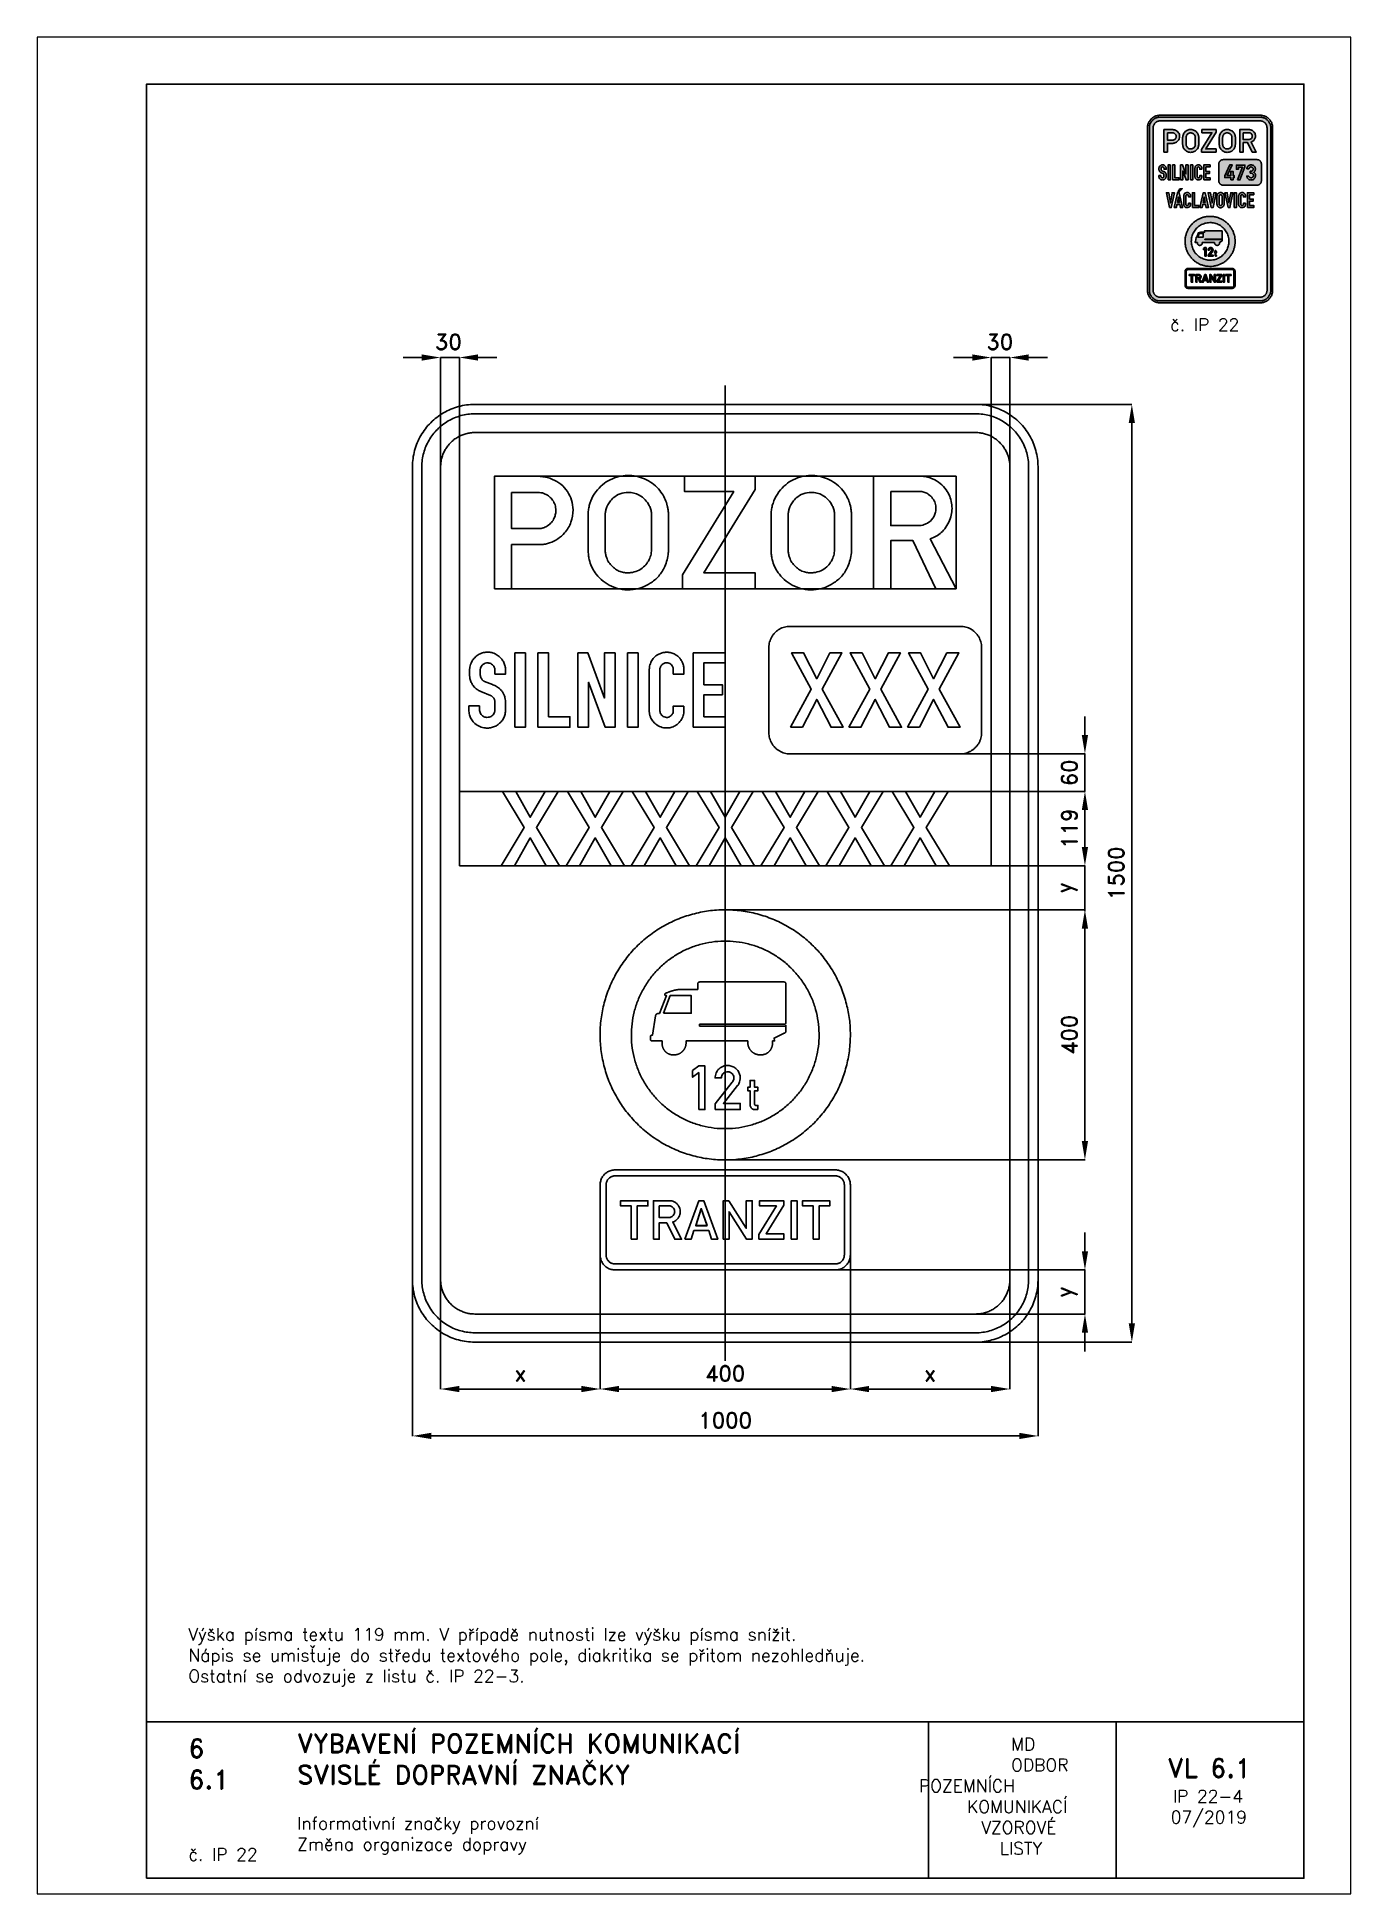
# Paper-space layout 'IP 22-4' of a CAD drawing. Header units: millimetres. Extents: x 0 to 210, y 0 to 297.
# The model-space entities are those that its viewports show. They can reach past a viewport. Long polylines and large blocks are cut down to what shows.
import ezdxf

# ---------------------------------------------------------------- set-up
doc = ezdxf.new("R2010")
doc.units = ezdxf.units.MM
doc.header["$LTSCALE"] = 5
doc.linetypes.add('ČERCHOVANÁX2', pattern=[2, 1, -0.5, 0, -0.5])
doc.linetypes.add('ČÁRKOVANÁX2', pattern=[1.5, 1, -0.5])
for name, color, linetype in [('Kóty', 2, 'Continuous'), ('Rozpiska', 7, 'Continuous'), ('Značka', 7, 'Continuous')]:
    doc.layers.add(name, color=color, linetype=linetype)
doc.layers.add('Rámeček', color=6, linetype='Continuous', plot=False)
doc.styles.get("Standard").update_dxf_attribs({"font": 'romand.shx', "height": 25})
doc.dimstyles.get("Standard").update_dxf_attribs({"dimtxt": 25, "dimasz": 30, "dimexe": 0.18, "dimexo": 0.0625, "dimgap": 12.5, "dimtad": 1, "dimdec": 0, "dimzin": 0, "dimdsep": 46, "dimtxsty": 'Standard', "dimcen": 0.09, "dimadec": 0, "dimazin": 0, "dimtfac": 1, "dimtdec": 0, "dimtofl": 0, "dimtmove": 0, "dimatfit": 3, "dimfxl": 1, "dimtolj": 1, "dimtzin": 0, "dimarcsym": 0})

psp = doc.layouts.new('IP 22-4')

# ---------------------------------------------------------------- texts
at = {"layer": 'Rozpiska', "color": 7, "attachment_point": 1}
for s, width, gutter_width, heights, insert, char_height in [('\\pi3.61905;č. IP 22', 20, 125, [0], (177.5, 252), 2), ('Výška písma textu 119 mm. V případě nutnosti lze výšku písma snížit. \\PNápis se umisťuje do středu textového pole, diakritika se přitom nezohledňuje.{\\H1.83333x; }\\POstatní se odvozuje z listu č. IP 22-3.{\\H1.55556x; }', 175.5179, 100, [0], (24.17, 42.51), 2), ('6', 149.0422, 100, [0], (24.17, 24.77), 3), ('{\\C6;VYBAVENÍ POZEMNÍCH KOMUNIKACÍ\\P}SVISLÉ DOPRAVNÍ ZNAČKY{\\H1.34524x; }', 149.0422, 100, [0], (41.56, 25.56), 3), ('\\pi14.7414;{\\C6;MD\\P\\pi2.36044;}ODBOR POZEMNÍCH{\\H1.57143x; }\\P\\pi7.69378;KOMUNIKACÍ{\\H1.5x; }\\P\\pi9.97949;{\\C6;VZOROVÉ\\H1.47619x; \\H0.67742x;\\P\\pi12.93187;LISTY\\H1.26984x; }', 33.1018, 100, [0], (140.95, 24.95), 2), ('\\pi1.03113;{\\H1.5x;\\C6;VL 6.1\\P\\pi1.88824;\\H0.66667x;IP 22-4\\H1.66666x; \\H0.6x;\\P\\pi1.5549;07/2019\\H1.80159x; }', 16.0623, 100, [0], (179.66, 21.61), 2), ('6.1', 149.0422, 100, [0], (24.17, 19.78), 3), ('{\\C6;Informativní značky provozní\\P}Změna organizace dopravy{\\H1.83333x; }', 149.0422, 100, [0], (41.56, 12.29), 2), ('{\\C6;č. IP 22}', 18.3305, 100, [2.67], (24.18, 7.3), 2)]:
    psp.add_mtext_dynamic_manual_height_columns(s, width=width, gutter_width=gutter_width, heights=heights, dxfattribs=dict(at, insert=insert, char_height=char_height))

msp = doc.modelspace()

# ---------------------------------------------------------------- texts
at = {"layer": 'Kóty', "char_height": 25, "attachment_point": 5}
for insert in [(-442.6, 850), (439.1, 850)]:
    msp.add_mtext('\\A1;30', dxfattribs=dict(at, insert=insert))
at = {"layer": 'Kóty', "insert": (550, 160.6), "char_height": 25, "attachment_point": 5, "rotation": 90}
msp.add_mtext('\\A1;60', dxfattribs=at)

# ---------------------------------------------------------------- blocks, each defined once
blk = doc.blocks.new('*D0')
at = {"layer": 'Defpoints', "color": 0, "transparency": 16777216}
for p in [(351.7, 750), (650, 750), (353.9, -750)]:
    blk.add_point(p, dxfattribs=at)
at = {"layer": 'Kóty', "color": 0, "lineweight": -2, "transparency": 16777216}
for p, q in [((351.8, 750), (650.2, 750)), ((650, -720), (650, 720)), ((354, -750), (650.2, -750))]:
    blk.add_line(p, q, dxfattribs=at)
at = {"layer": 'Kóty', "color": 0, "transparency": 16777216}
for points in [[(645, 720), (655, 720), (650, 750)], [(645, -720), (655, -720), (650, -750)]]:
    blk.add_solid(points, dxfattribs=at)
at = {"layer": 'Kóty', "color": 0, "transparency": 16777216, "insert": (625, 0), "char_height": 25, "attachment_point": 5, "rotation": 90}
blk.add_mtext('\\A1;1500', dxfattribs=at)
blk = doc.blocks.new('*D1')
at = {"layer": 'Defpoints', "color": 0, "transparency": 16777216}
for p in [(-500, -617.9), (500, -607.9), (500, -900)]:
    blk.add_point(p, dxfattribs=at)
at = {"layer": 'Kóty', "color": 0, "lineweight": -2, "transparency": 16777216}
for p, q in [((-500, -617.9), (-500, -900.2)), ((500, -608), (500, -900.2)), ((-470, -900), (470, -900))]:
    blk.add_line(p, q, dxfattribs=at)
at = {"layer": 'Kóty', "color": 0, "transparency": 16777216}
for points in [[(-470, -895), (-470, -905), (-500, -900)], [(470, -895), (470, -905), (500, -900)]]:
    blk.add_solid(points, dxfattribs=at)
at = {"layer": 'Kóty', "color": 0, "transparency": 16777216, "insert": (0, -875), "char_height": 25, "attachment_point": 5}
blk.add_mtext('\\A1;1000', dxfattribs=at)
blk = doc.blocks.new('*D2')
at = {"layer": 'Defpoints', "color": 0, "transparency": 16777216}
for p in [(425, 131), (425, 12), (575, 12)]:
    blk.add_point(p, dxfattribs=at)
at = {"layer": 'Kóty', "color": 0, "lineweight": -2, "transparency": 16777216}
for p, q in [((425.0625, 131), (575.18, 131)), ((575, 101), (575, 42)), ((425.0625, 12), (575.18, 12))]:
    blk.add_line(p, q, dxfattribs=at)
at = {"layer": 'Kóty', "color": 0, "transparency": 16777216}
for points in [[(570, 101), (580, 101), (575, 131)], [(570, 42), (580, 42), (575, 12)]]:
    blk.add_solid(points, dxfattribs=at)
at = {"layer": 'Kóty', "color": 0, "transparency": 16777216, "insert": (550, 71.5), "char_height": 25, "attachment_point": 5, "rotation": 90}
blk.add_mtext('\\A1;119', dxfattribs=at)
blk = doc.blocks.new('*D3')
at = {"layer": 'Defpoints', "color": 0, "transparency": 16777216}
for p in [(-1.1, -58.5), (575, -58.5), (0, -458.5)]:
    blk.add_point(p, dxfattribs=at)
at = {"layer": 'Kóty', "color": 0, "lineweight": -2, "transparency": 16777216}
for p, q in [((-1.1, -58.5), (575.2, -58.5)), ((575, -428.5), (575, -88.5)), ((0.1, -458.5), (575.2, -458.5))]:
    blk.add_line(p, q, dxfattribs=at)
at = {"layer": 'Kóty', "color": 0, "transparency": 16777216}
for points in [[(570, -88.5), (580, -88.5), (575, -58.5)], [(570, -428.5), (580, -428.5), (575, -458.5)]]:
    blk.add_solid(points, dxfattribs=at)
at = {"layer": 'Kóty', "color": 0, "transparency": 16777216, "insert": (550, -258.5), "char_height": 25, "attachment_point": 5, "rotation": 90}
blk.add_mtext('\\A1;400', dxfattribs=at)
blk = doc.blocks.new('*D4')
at = {"layer": 'Defpoints', "color": 0, "transparency": 16777216}
for p in [(-200, -600.2), (200, -612.8), (200, -825)]:
    blk.add_point(p, dxfattribs=at)
at = {"layer": 'Kóty', "color": 0, "lineweight": -2, "transparency": 16777216}
for p, q in [((-200, -600.3), (-200, -825.2)), ((200, -612.9), (200, -825.2)), ((-170, -825), (170, -825))]:
    blk.add_line(p, q, dxfattribs=at)
at = {"layer": 'Kóty', "color": 0, "transparency": 16777216}
for points in [[(-170, -820), (-170, -830), (-200, -825)], [(170, -820), (170, -830), (200, -825)]]:
    blk.add_solid(points, dxfattribs=at)
at = {"layer": 'Kóty', "color": 0, "transparency": 16777216, "insert": (0, -800), "char_height": 25, "attachment_point": 5}
blk.add_mtext('\\A1;400', dxfattribs=at)
blk = doc.blocks.new('*D5')
at = {"layer": 'Defpoints', "color": 0, "transparency": 16777216}
for p in [(172.5, -634.5), (157.3, -705), (575, -705)]:
    blk.add_point(p, dxfattribs=at)
at = {"layer": 'Kóty', "color": 0, "lineweight": -2, "transparency": 16777216}
for p, q in [((575, -604.5), (575, -574.5)), ((172.6, -634.5), (575.2, -634.5)), ((157.3, -705), (575.2, -705)), ((575, -735), (575, -765))]:
    blk.add_line(p, q, dxfattribs=at)
at = {"layer": 'Kóty', "color": 0, "transparency": 16777216}
for points in [[(570, -604.5), (580, -604.5), (575, -634.5)], [(570, -735), (580, -735), (575, -705)]]:
    blk.add_solid(points, dxfattribs=at)
at = {"layer": 'Kóty', "color": 0, "transparency": 16777216, "insert": (545.8, -669.8), "char_height": 25, "attachment_point": 5, "rotation": 90}
blk.add_mtext('\\A1;y', dxfattribs=at)
blk = doc.blocks.new('*D6')
at = {"layer": 'Defpoints', "color": 0, "transparency": 16777216}
for p in [(-200, -614.4), (-455, -629.1), (-200, -825)]:
    blk.add_point(p, dxfattribs=at)
at = {"layer": 'Kóty', "color": 0, "lineweight": -2, "transparency": 16777216}
for p, q in [((-200, -614.5), (-200, -825.2)), ((-455, -629.2), (-455, -825.2)), ((-425, -825), (-230, -825))]:
    blk.add_line(p, q, dxfattribs=at)
at = {"layer": 'Kóty', "color": 0, "transparency": 16777216}
for points in [[(-425, -820), (-425, -830), (-455, -825)], [(-230, -820), (-230, -830), (-200, -825)]]:
    blk.add_solid(points, dxfattribs=at)
at = {"layer": 'Kóty', "color": 0, "transparency": 16777216, "insert": (-327.5, -800), "char_height": 25, "attachment_point": 5}
blk.add_mtext('\\A1;x', dxfattribs=at)
blk = doc.blocks.new('*D7')
at = {"layer": 'Defpoints', "color": 0, "transparency": 16777216}
for p in [(200, -604.1), (455, -619.9), (455, -825)]:
    blk.add_point(p, dxfattribs=at)
at = {"layer": 'Kóty', "color": 0, "lineweight": -2, "transparency": 16777216}
for p, q in [((200, -604.1), (200, -825.2)), ((455, -619.9), (455, -825.2)), ((230, -825), (425, -825))]:
    blk.add_line(p, q, dxfattribs=at)
at = {"layer": 'Kóty', "color": 0, "transparency": 16777216}
for points in [[(230, -820), (230, -830), (200, -825)], [(425, -820), (425, -830), (455, -825)]]:
    blk.add_solid(points, dxfattribs=at)
at = {"layer": 'Kóty', "color": 0, "transparency": 16777216, "insert": (327.5, -800), "char_height": 25, "attachment_point": 5}
blk.add_mtext('\\A1;x', dxfattribs=at)
blk = doc.blocks.new('*D8')
at = {"layer": 'Defpoints', "color": 0, "transparency": 16777216}
for p in [(425, 12), (433, -58.5), (575, -58.5)]:
    blk.add_point(p, dxfattribs=at)
at = {"layer": 'Kóty', "color": 0, "lineweight": -2, "transparency": 16777216}
for p, q in [((575, 42), (575, 72)), ((425.1, 12), (575.2, 12)), ((433.1, -58.5), (575.2, -58.5)), ((575, -88.5), (575, -118.5))]:
    blk.add_line(p, q, dxfattribs=at)
at = {"layer": 'Kóty', "color": 0, "transparency": 16777216}
for points in [[(570, 42), (580, 42), (575, 12)], [(570, -88.5), (580, -88.5), (575, -58.5)]]:
    blk.add_solid(points, dxfattribs=at)
at = {"layer": 'Kóty', "color": 0, "transparency": 16777216, "insert": (545.8, -23.2), "char_height": 25, "attachment_point": 5, "rotation": 90}
blk.add_mtext('\\A1;y', dxfattribs=at)

# ---------------------------------------------------------------- dimensions: what is measured, and where the dimension line sits
at = {"layer": 'Kóty'}
for base, p1, p2, picture, middle in [((650, 750), (353.9, -750), (351.7, 750), '*D0', (625, 0)), ((575, 12), (425, 131), (425, 12), '*D2', (550, 71.5)), ((575, -58.5), (0, -458.5), (-1.1, -58.5), '*D3', (550, -258.5))]:
    dim = msp.add_linear_dim(base=base, p1=p1, p2=p2, angle=90, dimstyle='Standard', dxfattribs=at)
    dim.commit()
    dim.dimension.update_dxf_attribs({"geometry": picture, "text_midpoint": middle})
for base, p1, p2, picture, middle in [((575, -58.5), (425, 12), (433, -58.5), '*D8', (545.8, -23.2)), ((575, -705), (172.5, -634.5), (157.3, -705), '*D5', (545.8, -669.8))]:
    dim = msp.add_linear_dim(base=base, p1=p1, p2=p2, angle=90, text='y', dimstyle='Standard', dxfattribs=at)
    dim.commit()
    dim.dimension.update_dxf_attribs({"geometry": picture, "text_midpoint": middle})
for base, p1, p2, picture, middle in [((500, -900), (-500, -617.9), (500, -607.9), '*D1', (0, -875)), ((200, -825), (-200, -600.2), (200, -612.8), '*D4', (0, -800))]:
    dim = msp.add_linear_dim(base=base, p1=p1, p2=p2, dimstyle='Standard', dxfattribs=at)
    dim.commit()
    dim.dimension.update_dxf_attribs({"geometry": picture, "text_midpoint": middle})
for base, p1, p2, picture, middle in [((-200, -825), (-455, -629.1), (-200, -614.4), '*D6', (-327.5, -800)), ((455, -825), (200, -604.1), (455, -619.9), '*D7', (327.5, -800))]:
    dim = msp.add_linear_dim(base=base, p1=p1, p2=p2, text='x', dimstyle='Standard', dxfattribs=at)
    dim.commit()
    dim.dimension.update_dxf_attribs({"geometry": picture, "text_midpoint": middle})

# ---------------------------------------------------------------- linework, layer by layer
at = {"layer": 'Kóty'}
for p, q in [((-515, 825), (-485, 825)), ((-455, 633.5), (-455, 825.2)), ((-425, 126.4), (-425, 825.2)), ((-395, 825), (-365, 825)), ((395, 825), (365, 825)), ((425, 126.4), (425, 825.2)), ((455, 650.4), (455, 825.2)), ((515, 825), (485, 825)), ((575, 221), (575, 251)), ((360.5, 191), (575.2, 191)), ((407.7, 131), (575.2, 131)), ((575, 101), (575, 71))]:
    msp.add_line(p, q, dxfattribs=at)
for points in [[(-455, 825), (-425, 825)], [(425, 825), (455, 825)], [(575, 131), (575, 191)], [(575, -60.5), (575, 12)], [(575, -705), (575, -634.5)]]:
    msp.add_lwpolyline(points, dxfattribs=at)
for points in [[(-485, 830), (-485, 820), (-455, 825)], [(-395, 830), (-395, 820), (-425, 825)], [(395, 830), (395, 820), (425, 825)], [(485, 830), (485, 820), (455, 825)], [(570, 221), (580, 221), (575, 191)], [(570, 101), (580, 101), (575, 131)]]:
    msp.add_solid(points, dxfattribs=at)
at = {"layer": 'Značka', "color": 6, "linetype": 'ČERCHOVANÁX2', "ltscale": 5}
msp.add_lwpolyline([(0, -780), (0, 780)], dxfattribs=at)
at = {"layer": 'Značka', "color": 3}
for points in [[(-400, -750), (-400.4, -750), (-400.8, -750, -0.03218), (-413.7, -749.1, -0.035443), (-426.4, -746.5, -0.036267), (-438.7, -742.3, -0.03442), (-450.2, -736.5, -0.033722), (-461, -729.3, -0.034085), (-470.7, -720.7, -0.034209), (-479.3, -711, -0.034229), (-486.5, -700.2, -0.034044), (-492.3, -688.7, -0.033412), (-496.5, -676.4, -0.034127), (-499.1, -663.7, -0.036745), (-500, -650.8), (-500, -650.4), (-500, -650), (-500, 650), (-500, 650.4), (-500, 650.8, -0.03218), (-499.1, 663.7, -0.035441), (-496.5, 676.4, -0.03627), (-492.3, 688.7, -0.034417), (-486.5, 700.2, -0.033719), (-479.3, 711, -0.034078), (-470.7, 720.7, -0.034208), (-461, 729.3, -0.034227), (-450.2, 736.5, -0.034051), (-438.7, 742.3, -0.033416), (-426.4, 746.5, -0.034129), (-413.7, 749.1, -0.036746), (-400.8, 750), (-400.4, 750), (-400, 750), (400, 750), (400.4, 750), (400.8, 750, -0.032179), (413.7, 749.1, -0.035451), (426.4, 746.5, -0.036282), (438.7, 742.3, -0.034425), (450.2, 736.5, -0.033731), (461, 729.3, -0.034081), (470.7, 720.7, -0.034214), (479.3, 711, -0.034229), (486.5, 700.2, -0.034034), (492.3, 688.7, -0.033411), (496.5, 676.4, -0.034122), (499.1, 663.7, -0.036741), (500, 650.8), (500, 650.4), (500, 650), (500, -650), (500, -650.4), (500, -650.8, -0.032179), (499.1, -663.7, -0.035442), (496.5, -676.4, -0.036264), (492.3, -688.7, -0.034415), (486.5, -700.2, -0.033719), (479.3, -711, -0.034086), (470.7, -720.7, -0.034205), (461, -729.3, -0.03423), (450.2, -736.5, -0.034046), (438.7, -742.3, -0.033413), (426.4, -746.5, -0.034127), (413.7, -749.1, -0.036745), (400.8, -750), (400.4, -750), (400, -750), (-400, -750)], [(-400, -735), (-400.3, -735), (-400.7, -735, -0.03218), (-411.6, -734.2, -0.035443), (-422.4, -732, -0.036267), (-432.9, -728.5, -0.03442), (-442.7, -723.5, -0.033721), (-451.9, -717.4, -0.034085), (-460.1, -710.1, -0.034209), (-467.4, -701.9, -0.034229), (-473.5, -692.7, -0.034045), (-478.4, -682.9, -0.033412), (-482, -672.4, -0.034127), (-484.3, -661.6, -0.036745), (-485, -650.7), (-485, -650.3), (-485, -650), (-485, 650), (-485, 650.3), (-485, 650.7, -0.032181), (-484.2, 661.6, -0.035444), (-482, 672.4, -0.036267), (-478.5, 682.9, -0.034419), (-473.5, 692.7, -0.033711), (-467.4, 701.8, -0.034078), (-460.1, 710.1, -0.034195), (-451.9, 717.4, -0.034219), (-442.7, 723.5, -0.034051), (-432.9, 728.4, -0.033409), (-422.4, 732, -0.034121), (-411.6, 734.3, -0.036745), (-400.7, 735), (-400.3, 735), (-400, 735), (400, 735), (400.3, 735), (400.7, 735, -0.032174), (411.6, 734.2, -0.03544), (422.4, 732, -0.036261), (432.9, 728.5, -0.03443), (442.7, 723.5, -0.033731), (451.9, 717.4, -0.03408), (460.1, 710.1, -0.034212), (467.4, 701.9, -0.03423), (473.5, 692.7, -0.034037), (478.4, 682.8, -0.033418), (482, 672.4, -0.034127), (484.3, 661.6, -0.036751), (485, 650.7), (485, 650.3), (485, 650), (485, -650), (485, -650.3), (485, -650.7, -0.032185), (484.2, -661.6, -0.03545), (482, -672.4, -0.036271), (478.5, -682.9, -0.034419), (473.5, -692.7, -0.033715), (467.4, -701.9, -0.034083), (460.1, -710.1, -0.034209), (451.9, -717.4, -0.034231), (442.7, -723.5, -0.034042), (432.9, -728.4, -0.033411), (422.4, -732, -0.034127), (411.6, -734.3, -0.036745), (400.7, -735), (400.3, -735), (400, -735), (-400, -735)], [(-400, -705), (400, -705), (400.2, -705), (400.4, -705, 0.03218), (407.5, -704.5, 0.035442), (414.5, -703.1, 0.036265), (421.3, -700.8, 0.034422), (427.6, -697.6, 0.033717), (433.6, -693.6, 0.034088), (438.9, -688.9, 0.034212), (443.6, -683.6, 0.034229), (447.6, -677.6, 0.034042), (450.7, -671.3, 0.033412), (453.1, -664.5, 0.034125), (454.5, -657.5, 0.036743), (455, -650.4), (455, -650.2), (455, -650), (455, 650), (455, 650.2), (455, 650.4, 0.032187), (454.5, 657.5, 0.035442), (453.1, 664.5, 0.036278), (450.8, 671.3, 0.034421), (447.6, 677.6, 0.033718), (443.6, 683.6, 0.034078), (438.9, 688.9, 0.034199), (433.6, 693.6, 0.034236), (427.6, 697.6, 0.03403), (421.3, 700.8, 0.033395), (414.5, 703.1, 0.034109), (407.5, 704.5, 0.036744), (400.4, 705), (400.2, 705), (400, 705), (-400, 705), (-400.2, 705), (-400.4, 705, 0.032171), (-407.5, 704.5, 0.035429), (-414.5, 703.1, 0.036266), (-421.3, 700.8, 0.034431), (-427.6, 697.6, 0.033735), (-433.6, 693.6, 0.034079), (-438.9, 688.9, 0.034224), (-443.6, 683.6, 0.034235), (-447.6, 677.6, 0.03404), (-450.7, 671.3, 0.033409), (-453.1, 664.5, 0.034125), (-454.5, 657.5, 0.036745), (-455, 650.4), (-455, 650.2), (-455, 650), (-455, -650), (-455, -650.2), (-455, -650.4, 0.03218), (-454.5, -657.5, 0.035443), (-453.1, -664.5, 0.036267), (-450.8, -671.3, 0.034421), (-447.6, -677.6, 0.033721), (-443.6, -683.6, 0.034084), (-438.9, -688.9, 0.034208), (-433.6, -693.6, 0.03423), (-427.6, -697.6, 0.034044), (-421.3, -700.7, 0.033412), (-414.5, -703.1, 0.034127), (-407.5, -704.5, 0.036745), (-400.4, -705), (-400.2, -705), (-400, -705)], [(-369, 455), (-369, 635), (-296.2, 635), (-295.2, 634.9), (-294.1, 634.7, -0.025334), (-284.9, 633.1, -0.042928), (-276, 630.1, -0.079586), (-262.7, 622.2, -0.076485), (-252.4, 610.5, -0.07689), (-245.7, 596.7, -0.075741), (-243.3, 581.4, -0.094028), (-246.6, 561.6, -0.098352), (-256.8, 544.4, -0.073285), (-267.7, 534.8, -0.067696), (-280.7, 528.5, -0.034228), (-287.5, 526.7, -0.037885), (-294.5, 525.8), (-295.6, 525.7), (-296.8, 525.7), (-341.5, 525.7), (-341.5, 455), (-369, 455)], [(-219.3, 573.9), (-219.3, 575.3, -0.004529), (-219.2, 576.8, -0.030679), (-218.1, 584.3, -0.031069), (-216.2, 591.7, -0.066298), (-209.3, 606.6, -0.068474), (-198.7, 619.1, -0.061858), (-187, 627.9, -0.059934), (-173.5, 633.5, -0.057352), (-159.7, 636.2, -0.057578), (-145.5, 635.6, -0.056916), (-132.1, 632.2, -0.057507), (-119.7, 625.8, -0.055384), (-109.2, 617.4, -0.053461), (-100.8, 606.9, -0.04303), (-95.8, 597.8, -0.048851), (-92.6, 588, -0.022723), (-91.6, 582.7, -0.012946), (-90.9, 577.3), (-90.8, 576.4), (-90.7, 575.5), (-90.7, 515.2), (-90.9, 513.8), (-91, 512.5, -0.035772), (-92.9, 501.3, -0.047844), (-96.7, 490.6, -0.078792), (-106.3, 475.5, -0.073102), (-120, 463.9, -0.060121), (-133.1, 457.3, -0.059851), (-147.3, 453.9, -0.071114), (-165, 454, -0.074186), (-181.9, 459.2, -0.066047), (-195.2, 467.3, -0.0617), (-206.1, 478.5, -0.04709), (-212.4, 488.1, -0.053874), (-216.6, 498.7, -0.030223), (-218.1, 505.7, -0.017682), (-219, 512.9), (-219.2, 514.5), (-219.3, 516.2), (-219.3, 573.9)], [(73.2, 573.9, -0.001515), (73.3, 575.3, -0.004509), (73.4, 576.8, -0.030687), (74.4, 584.3, -0.031077), (76.4, 591.7, -0.066302), (83.3, 606.6, -0.068475), (93.9, 619.1, -0.061853), (105.6, 627.9, -0.059934), (119, 633.5, -0.057351), (132.9, 636.2, -0.057578), (147, 635.6, -0.056915), (160.5, 632.2, -0.057506), (172.9, 625.8, -0.055384), (183.4, 617.4, -0.053458), (191.8, 606.9, -0.043022), (196.8, 597.8, -0.048842), (200, 588, -0.022712), (201, 582.7, -0.012946), (201.7, 577.3), (201.8, 576.4), (201.8, 575.5), (201.8, 515.2), (201.7, 513.8, -0.002788), (201.6, 512.5, -0.035777), (199.6, 501.3, -0.047844), (195.9, 490.6, -0.07879), (186.3, 475.5, -0.073101), (172.5, 463.9, -0.060122), (159.5, 457.3, -0.059852), (145.3, 453.9, -0.071114), (127.6, 454, -0.074187), (110.7, 459.2, -0.066046), (97.3, 467.3, -0.061699), (86.5, 478.5, -0.047092), (80.2, 488.1, -0.053874), (76, 498.7, -0.030215), (74.4, 505.7, -0.017678), (73.5, 512.9), (73.4, 514.5), (73.2, 516.2), (73.2, 573.9)], [(237.1, 455), (237.1, 635), (312.9, 635), (313.9, 635), (315, 635, -0.052893), (323.5, 633.7, -0.045262), (331.6, 630.8, -0.068749), (343.7, 623.6, -0.074101), (353.2, 613.3, -0.062847), (358.8, 603.2, -0.059666), (361.8, 591.9, -0.055135), (362.5, 581, -0.055181), (360.7, 570.2, -0.062311), (356.1, 558.7, -0.063044), (348.8, 548.7, -0.052736), (341.4, 541.9, -0.055204), (332.7, 536.9), (330.2, 535.8), (327.7, 534.9), (369, 455), (336.7, 455), (299.9, 532.1), (264.5, 532.1), (264.5, 455), (237.1, 455)], [(-341.5, 609.2), (-341.5, 551.3), (-298.8, 551.3), (-298, 551.3), (-297.2, 551.3, 0.067124), (-291.2, 552.3, 0.057708), (-285.6, 554.9, 0.071734), (-279.1, 559.8, 0.074484), (-274.3, 566.3, 0.068275), (-271.6, 573.1, 0.065314), (-270.8, 580.4, 0.077201), (-272.1, 589.2, 0.083747), (-276, 597, 0.073391), (-281.2, 602.6, 0.066076), (-287.8, 606.6, 0.042642), (-292.2, 608.3, 0.049269), (-296.9, 609.1), (-297.6, 609.1), (-298.3, 609.2), (-341.5, 609.2)], [(-191.9, 573.7), (-191.9, 516.2), (-191.8, 515.1), (-191.7, 514, 0.037596), (-190.8, 508.3, 0.041684), (-188.9, 502.8, 0.062903), (-184.7, 495.4, 0.060167), (-178.8, 489.2, 0.059426), (-171.9, 484.4, 0.064336), (-164.1, 481.6, 0.050523), (-157.6, 480.6, 0.044537), (-151, 480.9, 0.073895), (-140, 483.8, 0.085009), (-130.4, 490, 0.073632), (-124, 497.4, 0.063583), (-119.9, 506.2, 0.033197), (-118.6, 510.6, 0.042641), (-118, 515.2, 0.004526), (-118, 515.8, 0.001521), (-118, 516.3), (-118, 573.6, 0.002803), (-118, 574.6, 0.008372), (-118, 575.7, 0.062608), (-119, 581.9, 0.048319), (-121.4, 587.9, 0.076903), (-128.1, 597.6, 0.083772), (-137.4, 604.7, 0.069871), (-146, 608.1, 0.066666), (-155.3, 609.2, 0.088512), (-168.1, 606.9, 0.098119), (-179.1, 600.3, 0.062844), (-184.6, 594.4, 0.05139), (-188.6, 587.3, 0.039518), (-190.7, 581.6, 0.050753), (-191.8, 575.8, 0.007122), (-191.9, 574.8), (-191.9, 573.7)], [(100.7, 573.7), (100.7, 516.2), (100.7, 515.1), (100.8, 514, 0.037586), (101.8, 508.3, 0.041669), (103.7, 502.8, 0.062896), (107.9, 495.4, 0.060167), (113.8, 489.2, 0.059426), (120.7, 484.4, 0.064336), (128.5, 481.6, 0.050521), (135, 480.6, 0.044537), (141.5, 480.9, 0.073897), (152.6, 483.8, 0.085012), (162.2, 490, 0.073629), (168.5, 497.4, 0.063583), (172.7, 506.2, 0.033197), (174, 510.6, 0.042634), (174.5, 515.2, 0.004631), (174.6, 515.8, 0.001573), (174.6, 516.3), (174.6, 573.6, 0.002803), (174.6, 574.6, 0.008431), (174.6, 575.7, 0.062603), (173.6, 581.9, 0.048319), (171.2, 587.9, 0.076901), (164.5, 597.6, 0.083771), (155.2, 604.7, 0.069871), (146.6, 608.1, 0.066666), (137.3, 609.2, 0.088513), (124.5, 606.9, 0.098122), (113.5, 600.3, 0.062841), (108, 594.4, 0.05139), (104, 587.3, 0.039523), (101.8, 581.6, 0.050753), (100.8, 575.8, 0.007122), (100.7, 574.8, 0.00231), (100.7, 573.7)], [(264.5, 610.7), (264.5, 556.2), (308.6, 556.2), (309.7, 556.2), (310.8, 556.3, 0.040824), (315.8, 557, 0.049409), (320.6, 558.7, 0.110766), (330, 565.6, 0.114769), (335.7, 575.8, 0.085169), (336.9, 583.8, 0.080074), (335.6, 591.8, 0.084077), (331.5, 599.7, 0.08123), (325.2, 605.9, 0.067126), (319.2, 609.2, 0.082147), (312.6, 610.7), (311.8, 610.7), (311, 610.7), (264.5, 610.7)], [(-392.7, 267.6), (-392.7, 261.2), (-392.7, 260.9), (-392.7, 260.6, 0.067839), (-392, 257.2, 0.080268), (-390.3, 254.1, 0.070822), (-388.2, 251.9, 0.06848), (-385.7, 250.4, 0.072225), (-382.6, 249.5, 0.059819), (-379.2, 249.5, 0.062313), (-375.9, 250.2, 0.080555), (-373, 251.7, 0.082217), (-370.6, 254.1, 0.072872), (-369, 257.1, 0.024106), (-368.7, 258.1, 0.024244), (-368.4, 259.2, 0.007534), (-368.4, 259.7), (-368.3, 260.1), (-368.3, 274), (-368.3, 274.5, 0.012192), (-368.3, 275.1, 0.0575), (-368.7, 277.1, 0.041293), (-369.5, 279, 0.041758), (-370.6, 280.9, 0.055544), (-372, 282.5, 0.037058), (-373, 283.3, 0.031309), (-374.2, 284.1, 0.008655), (-374.7, 284.3), (-375.2, 284.6), (-390.7, 290.8), (-391.1, 291), (-391.5, 291.1, -0.037025), (-394.2, 292.5, -0.028658), (-396.8, 294.2, -0.04762), (-401.1, 297.9, -0.053381), (-404.5, 302.5, -0.061657), (-407.2, 308.3, -0.062525), (-408.5, 314.5), (-408.5, 315), (-408.6, 315.5), (-408.6, 325.7, -0.002662), (-408.6, 326.5, -0.007998), (-408.5, 327.4, -0.052118), (-407.8, 331.8, -0.041817), (-406.3, 336.1, -0.059291), (-402.8, 342.2, -0.064888), (-397.9, 347.2, -0.070469), (-391.6, 351.2, -0.069026), (-384.4, 353.3, -0.059157), (-378, 353.6, -0.059494), (-371.8, 352.5, -0.073684), (-364.5, 349.1, -0.072354), (-358.4, 343.8, -0.05872), (-354.6, 338.6, -0.059705), (-352.2, 332.6, -0.025327), (-351.6, 330, -0.025631), (-351.2, 327.4, -0.004238), (-351.2, 326.8), (-351.1, 326.3), (-351.1, 318.5), (-368.1, 318.5), (-368.1, 325), (-368.2, 325.3), (-368.2, 325.6, 0.026949), (-368.5, 327.7, 0.049636), (-369.2, 329.7, 0.084181), (-370.9, 332.4, 0.070669), (-373.4, 334.5, 0.066962), (-376.2, 335.9, 0.070667), (-379.2, 336.4, 0.096873), (-383.6, 335.9, 0.097771), (-387.4, 333.8, 0.080392), (-389.8, 331.3, 0.0883), (-391.2, 328.2, 0.027244), (-391.4, 327, 0.01392), (-391.6, 325.8), (-391.6, 325.5), (-391.7, 325.1), (-391.7, 317.4), (-391.6, 317.1), (-391.6, 316.8, 0.04356), (-391.2, 314.5, 0.048674), (-390.3, 312.3, 0.04846), (-389.2, 310.4, 0.049306), (-387.8, 308.8, 0.030235), (-386.8, 308, 0.034762), (-385.8, 307.3, 0.009664), (-385.4, 307.1), (-385, 306.9), (-372.1, 301.7), (-371.7, 301.5), (-371.3, 301.4, 0.007022), (-368.5, 300.2, -0.023412), (-365.8, 298.9, -0.04641), (-362.4, 296.7, -0.037082), (-359.4, 294, -0.042541), (-356.3, 290.2, -0.047681), (-353.8, 285.9, -0.047349), (-352.2, 281.2, -0.041078), (-351.3, 276.3), (-351.3, 275.9), (-351.3, 275.5), (-351.3, 260.4), (-351.3, 260.1), (-351.3, 259.7, -0.015256), (-351.7, 256.4, -0.028871), (-352.4, 253.1, -0.069935), (-355.2, 246.6, -0.066409), (-359.5, 241, -0.060061), (-364.5, 236.9, -0.058509), (-370.3, 234.1, -0.060313), (-376.9, 232.5, -0.058899), (-383.8, 232.5, -0.077487), (-392.5, 234.8, -0.082892), (-400.1, 239.6, -0.070865), (-405.1, 245.2, -0.07271), (-408.3, 251.9, -0.034908), (-409.2, 255.5, -0.026616), (-409.7, 259.3), (-409.7, 259.7), (-409.8, 260.1), (-409.8, 267.6), (-392.7, 267.6)], [(-66.1, 267.5), (-66.1, 259.2), (-66.1, 258.8), (-66.1, 258.4, -0.058395), (-66.6, 254.2, -0.04352), (-68, 250.1, -0.074594), (-72.4, 242.7, -0.081624), (-78.8, 237, -0.069971), (-85.1, 233.8, -0.069174), (-92, 232.5, -0.086255), (-101, 233.4, -0.086656), (-109.3, 237.3, -0.070136), (-114.7, 242, -0.067916), (-118.7, 248.1, -0.047371), (-120.4, 252.6, -0.050891), (-121.3, 257.4, -0.004792), (-121.4, 258), (-121.4, 258.6), (-121.4, 326.5), (-121.4, 326.9), (-121.3, 327.2, -0.02564), (-120.8, 331.3, -0.037676), (-119.7, 335.2, -0.07824), (-116.2, 342.2, -0.077449), (-110.7, 347.8, -0.055464), (-106, 350.7, -0.051639), (-100.8, 352.6, -0.050433), (-95.4, 353.5, -0.052933), (-89.9, 353.3, -0.06598), (-83.2, 351.5, -0.064102), (-77.2, 348.1, -0.055946), (-72.8, 344.2, -0.058597), (-69.5, 339.3, -0.054984), (-67.2, 334.1, -0.050286), (-66.1, 328.5, -0.004114), (-66.1, 327.9), (-66, 327.3), (-66, 318.5), (-83, 318.5), (-83, 326.5), (-83, 327, 0.010744), (-83.1, 327.5, 0.065469), (-83.7, 329.8, 0.058071), (-84.9, 332, 0.075686), (-87.1, 334.4, 0.08205), (-89.9, 336, 0.103145), (-94, 336.7, 0.106124), (-98.1, 335.8, 0.080076), (-100.6, 334.2, 0.074147), (-102.6, 331.9, 0.056539), (-103.7, 329.7, 0.053196), (-104.3, 327.4, 0.007479), (-104.4, 326.9), (-104.4, 326.5), (-104.4, 260.2), (-104.4, 259.8, 0.006728), (-104.4, 259.4, 0.059865), (-103.8, 256.8, 0.064006), (-102.6, 254.3, 0.083803), (-100.4, 251.7, 0.087799), (-97.4, 250, 0.089764), (-94, 249.3, 0.089114), (-90.5, 249.8, 0.078265), (-87.8, 251.2, 0.073524), (-85.5, 253.3, 0.068922), (-84, 255.8, 0.069944), (-83.1, 258.6, 0.008136), (-83.1, 259.1), (-83, 259.5), (-83, 267.5), (-66.1, 267.5)], [(36.3, -268.1), (-62.6, -268.1), (-62.6, -268.2), (-62.6, -268.2), (-62.6, -268.5), (-62.6, -268.7), (-62.6, -269), (-62.6, -269.2), (-62.6, -269.5), (-62.6, -269.7), (-62.6, -269.9), (-62.6, -270.2), (-62.6, -270.4), (-62.6, -270.6), (-62.6, -270.6), (-62.6, -270.7), (-62.6, -270.8), (-62.6, -271), (-62.6, -271.2), (-62.6, -271.5, -0.007755), (-62.6, -272.2, -0.008205), (-62.7, -273, -0.011512), (-62.8, -273.9, -0.012022), (-63, -274.9, -0.012346), (-63.2, -275.8, -0.012488), (-63.4, -276.8, -0.010883), (-63.6, -277.5, -0.012605), (-63.9, -278.2, -0.014123), (-64.3, -279.1, -0.008699), (-64.7, -280, -0.008712), (-65.1, -280.8, -0.014552), (-65.6, -281.6, -0.013654), (-66, -282.3, -0.011883), (-66.5, -282.9, -0.011163), (-66.9, -283.5, -0.011452), (-67.4, -284.1, -0.009503), (-67.9, -284.6, -0.009962), (-68.3, -285, -0.011241), (-68.9, -285.5, -0.008228), (-69.5, -286, -0.009527), (-70.2, -286.6, -0.013117), (-70.9, -287.1, -0.011801), (-71.5, -287.5, -0.010583), (-72.1, -287.9, -0.010047), (-72.8, -288.3, -0.010176), (-73.5, -288.6, -0.008361), (-74, -288.8, -0.008698), (-74.6, -289.1, -0.00986), (-75.2, -289.3, -0.007399), (-76, -289.6, -0.008852), (-76.8, -289.8, -0.011909), (-77.7, -290, -0.01073), (-78.4, -290.2, -0.009815), (-79.1, -290.3, -0.009448), (-79.8, -290.4, -0.009617), (-80.6, -290.5, -0.007985), (-81.2, -290.6, -0.008433), (-81.7, -290.6, -0.009582), (-82.5, -290.6, -0.007079), (-83.2, -290.6, -0.008623), (-84.1, -290.5, -0.012024), (-85, -290.4, -0.011026), (-85.7, -290.3, -0.010222), (-86.4, -290.2, -0.009986), (-87.1, -290, -0.010306), (-87.8, -289.8, -0.008673), (-88.4, -289.7, -0.009271), (-88.9, -289.5, -0.010656), (-89.6, -289.2, -0.007992), (-90.3, -288.9, -0.009943), (-91.1, -288.6, -0.013695), (-91.9, -288.1, -0.012492), (-92.5, -287.8, -0.011529), (-93.1, -287.4, -0.011221), (-93.7, -286.9, -0.011568), (-94.3, -286.5, -0.00974), (-94.8, -286.1, -0.010465), (-95.2, -285.7, -0.011994), (-95.7, -285.2, -0.008931), (-96.2, -284.6, -0.009683), (-96.7, -284, -0.013089), (-97.2, -283.4, -0.01166), (-97.6, -282.9, -0.010345), (-98, -282.3, -0.009715), (-98.3, -281.7, -0.009729), (-98.6, -281.2, -0.007898), (-98.9, -280.7, -0.008099), (-99.1, -280.2, -0.009106), (-99.4, -279.6, -0.006784), (-99.6, -279, -0.010255), (-100, -278, -0.013261), (-100.3, -277, -0.01187), (-100.5, -276.2, -0.011015), (-100.7, -275.3, -0.010456), (-100.8, -274.5, -0.010192), (-100.9, -273.6, -0.008999), (-101, -272.9, -0.010945), (-101, -272.3, -0.010638), (-101, -271.4), (-101, -270.5), (-101, -270.2), (-101, -269.9), (-101, -269.7), (-101, -269.5), (-101, -269.2), (-101, -269), (-101, -268.8), (-100.9, -268.6), (-100.9, -268.4), (-100.9, -268.2), (-100.9, -268.2), (-100.9, -268.1), (-116.1, -268.1), (-116.1, -268.1), (-116.1, -268.1), (-116.1, -268.1), (-116.1, -268.1), (-116.2, -268.1), (-116.2, -268.1), (-116.2, -268.1), (-116.2, -268.1), (-116.2, -268.1), (-116.3, -268.1), (-116.3, -268.1), (-116.3, -268.1), (-116.5, -268.1), (-116.6, -268.1), (-116.8, -268.1), (-116.9, -268.1), (-117, -268.1), (-117.2, -268.1), (-117.3, -268.1), (-117.4, -268.1), (-117.5, -268), (-117.7, -268), (-117.8, -268), (-117.9, -268), (-117.9, -268), (-118, -267.9), (-118.1, -267.9), (-118.2, -267.9), (-118.2, -267.9), (-118.3, -267.8), (-118.4, -267.8), (-118.4, -267.8), (-118.5, -267.7), (-118.5, -267.7), (-118.6, -267.7), (-118.6, -267.7), (-118.7, -267.6), (-118.7, -267.6), (-118.8, -267.6), (-118.8, -267.6), (-118.8, -267.5), (-118.9, -267.5), (-118.9, -267.5), (-119, -267.4), (-119, -267.4), (-119, -267.4), (-119.1, -267.3), (-119.1, -267.3), (-119.1, -267.3), (-119.1, -267.2), (-119.2, -267.2), (-119.2, -267.1), (-119.2, -267.1), (-119.3, -267), (-119.3, -267), (-119.3, -267), (-119.3, -266.9), (-119.4, -266.9), (-119.4, -266.8), (-119.4, -266.8), (-119.4, -266.8), (-119.4, -266.7), (-119.4, -266.7), (-119.5, -266.6), (-119.5, -266.6), (-119.5, -266.5), (-119.5, -266.5), (-119.5, -266.4), (-119.5, -266.4), (-119.5, -266.4), (-119.5, -266.3), (-119.5, -266.3), (-119.5, -266.2), (-119.6, -266.2), (-119.6, -266.1), (-119.6, -266), (-119.6, -266), (-119.6, -265.9), (-119.6, -265.9), (-119.6, -265.9), (-119.6, -265.8), (-119.6, -265.7), (-119.6, -265.7), (-119.6, -265.7), (-119.6, -265.7), (-119.6, -265.7), (-119.6, -265.7), (-119.6, -265.6), (-119.6, -265.6), (-119.6, -265.6), (-119.6, -265.6), (-119.6, -265.6), (-119.6, -265.5), (-119.6, -265.5), (-119.6, -265.4), (-119.6, -265.3), (-119.6, -265), (-119.6, -264.8), (-119.6, -264.4), (-119.6, -264.1), (-119.6, -263.7), (-119.6, -263.4), (-119.6, -263.1), (-119.6, -262.8), (-119.6, -262.5), (-119.6, -262.2), (-119.6, -262), (-119.6, -261.9), (-119.6, -261.8), (-119.6, -261.6), (-119.6, -261.5), (-119.5, -261.4), (-119.5, -261.3), (-119.5, -261.2), (-119.5, -261.1), (-119.5, -261), (-119.4, -260.9), (-119.4, -260.8), (-119.4, -260.7), (-119.4, -260.7), (-119.4, -260.6), (-119.3, -260.5), (-119.3, -260.5), (-119.3, -260.4), (-119.3, -260.4), (-119.2, -260.3), (-119.2, -260.2), (-119.1, -260.2), (-119.1, -260.1), (-119.1, -260.1), (-119, -260, -0.008646), (-119, -260, -0.007457), (-119, -259.9, -0.008233), (-118.9, -259.9, -0.009391), (-118.9, -259.8, -0.006589), (-118.8, -259.8, -0.007624), (-118.8, -259.7, -0.010647), (-118.7, -259.7, -0.009557), (-118.7, -259.7, -0.008394), (-118.6, -259.6, -0.007869), (-118.6, -259.6), (-118.5, -259.5), (-118.5, -259.5), (-118.5, -259.5), (-118.4, -259.5), (-118.3, -259.4), (-118.3, -259.4), (-118.2, -259.4), (-118.1, -259.3), (-118.1, -259.3), (-118, -259.3), (-118, -259.3), (-117.9, -259.3), (-117.8, -259.2), (-117.8, -259.2), (-117.7, -259.2), (-117.7, -259.2), (-117.6, -259.2), (-117.6, -259.2), (-117.5, -259.2), (-117.5, -259.2), (-117.4, -259.1), (-117.4, -259.1), (-117.4, -259.1), (-117.3, -259.1), (-117.3, -259.1), (-117.2, -259.1), (-117.1, -259.1), (-117.1, -259.1), (-117, -259.1), (-116.9, -259.1), (-116.9, -259.1), (-116.8, -259.1), (-116.8, -259.1), (-116.7, -259.1), (-116.6, -259.1), (-116.6, -259.1), (-116.6, -259.1), (-116.6, -259.1), (-116.5, -259.1), (-116.5, -259.1), (-116.5, -259.1), (-116.5, -259.1), (-116.5, -259.1), (-116.5, -259.1), (-116.4, -259.1), (-116.4, -259.1), (-116.4, -259.1), (-111.4, -228.1), (-111.4, -228.1), (-111.4, -228.1), (-111.4, -228), (-111.4, -228), (-111.4, -228), (-111.4, -228), (-111.4, -227.9), (-111.4, -227.9), (-111.4, -227.8), (-111.4, -227.8), (-111.3, -227.7), (-111.3, -227.7), (-111.3, -227.6), (-111.3, -227.6), (-111.3, -227.6), (-111.3, -227.5), (-111.3, -227.5), (-111.3, -227.5), (-111.3, -227.5), (-111.2, -227.4), (-111.2, -227.3), (-111.1, -227.1), (-111.1, -226.9, -0.009313), (-111, -226.7, -0.01259), (-110.9, -226.5, -0.015253), (-110.7, -226.3, -0.017813), (-110.6, -226.1, -0.015508), (-110.5, -225.9, -0.015123), (-110.4, -225.8, -0.017391), (-110.2, -225.6, -0.01842), (-110, -225.4), (-110, -225.4), (-110, -225.4), (-110, -225.4), (-110, -225.4), (-110, -225.4), (-110, -225.4), (-110, -225.4), (-110, -225.4), (-109.9, -225.3), (-109.9, -225.3), (-109.9, -225.3), (-109.9, -225.3), (-109.9, -225.3), (-109.9, -225.3), (-109.9, -225.3), (-109.8, -225.2, -0.010254), (-109.7, -225.2, -0.008922), (-109.6, -225.1, -0.020091), (-109.3, -224.9, -0.017938), (-109, -224.8, -0.021404), (-108.6, -224.6, -0.017376), (-108.1, -224.5, -0.014701), (-107.7, -224.4, -0.012686), (-107.2, -224.3, -0.00864), (-106.9, -224.2, -0.007504), (-106.5, -224.2, -0.007064), (-106.1, -224.1, -0.007173), (-105.8, -224.1), (-105.7, -224.1), (-105.6, -224.1), (-105.6, -224.1), (-105.6, -224.1), (-105.6, -224.1), (-105.6, -224.1), (-105.6, -224.1), (-105.5, -224.1), (-105.5, -224.1), (-105.4, -224.1), (-105.4, -224.1), (-105.3, -224.1), (-105.3, -224.1), (-105.3, -224.1), (-105.2, -224.1), (-105.2, -224.1), (-105.2, -224.1), (-105.2, -224.1), (-94, -195.5), (-94, -195.5), (-94, -195.5), (-94, -195.5), (-94.1, -195.5), (-94.1, -195.5), (-94.1, -195.5), (-94.1, -195.5), (-94.1, -195.5), (-94.2, -195.5), (-94.2, -195.5), (-94.2, -195.5), (-94.2, -195.5), (-94.4, -195.5), (-94.5, -195.5), (-94.7, -195.5), (-94.8, -195.4), (-94.9, -195.4), (-95, -195.4), (-95.1, -195.4), (-95.2, -195.4), (-95.4, -195.3), (-95.5, -195.3), (-95.6, -195.2), (-95.7, -195.2), (-95.8, -195.2), (-95.8, -195.1), (-95.9, -195.1), (-96, -195), (-96.1, -195), (-96.1, -194.9), (-96.2, -194.9), (-96.3, -194.8), (-96.3, -194.8), (-96.4, -194.7), (-96.4, -194.7), (-96.5, -194.7), (-96.5, -194.6), (-96.5, -194.6), (-96.6, -194.5), (-96.6, -194.5), (-96.6, -194.5), (-96.7, -194.4), (-96.7, -194.4), (-96.7, -194.3), (-96.7, -194.2), (-96.8, -194.2), (-96.8, -194.1), (-96.8, -194.1), (-96.8, -194.1), (-96.8, -194), (-96.8, -194), (-96.8, -193.9), (-96.8, -193.8), (-96.8, -193.8), (-96.8, -193.7), (-96.8, -193.7), (-96.8, -193.6), (-96.8, -193.6), (-96.8, -193.5), (-96.8, -193.5), (-96.8, -193.4), (-96.8, -193.4), (-96.7, -193.3, -0.015549), (-96.7, -193.2), (-96.7, -193.2), (-96.6, -193.1), (-96.6, -193, -0.009659), (-96.6, -193), (-96.5, -192.9), (-96.5, -192.9, -0.00764), (-96.4, -192.8, -0.005963), (-96.4, -192.8, -0.008977), (-96.3, -192.7, -0.010811), (-96.3, -192.6, -0.009097), (-96.2, -192.6, -0.007764), (-96.1, -192.5, -0.006936), (-96.1, -192.5, -0.00659), (-96, -192.4), (-95.9, -192.4), (-95.9, -192.3), (-95.8, -192.3), (-95.7, -192.2, -0.006772), (-95.6, -192.1, -0.009296), (-95.4, -192, -0.008133), (-95.3, -191.9, -0.006832), (-95.1, -191.9), (-95, -191.8), (-94.8, -191.7), (-94.7, -191.7), (-94.6, -191.6), (-94.4, -191.6), (-94.3, -191.5), (-94.2, -191.5), (-94.2, -191.5), (-94.1, -191.5), (-94.1, -191.4), (-94.1, -191.4), (-94, -191.4), (-94, -191.4), (-93.9, -191.4), (-93.9, -191.4), (-93.9, -191.4), (-93.8, -191.3), (-93.8, -191.3), (-93.7, -191.3), (-93.7, -191.3), (-93.7, -191.3), (-93.6, -191.3), (-93.6, -191.3), (-93.6, -191.3), (-93.6, -191.3), (-93.5, -191.2), (-93.4, -191.2), (-93.4, -191.2), (-93.3, -191.2), (-93.2, -191.1), (-93.1, -191.1), (-93.1, -191.1), (-93, -191.1), (-92.9, -191), (-92.9, -191), (-92.8, -191), (-92.5, -190.9), (-92.2, -190.8), (-92, -190.7), (-91.8, -190.6), (-91.6, -190.5), (-91.3, -190.4), (-91.2, -190.4), (-91, -190.3), (-90.7, -190.2), (-90.5, -190.1), (-90.1, -189.9), (-89.6, -189.8), (-89.2, -189.6), (-88.8, -189.5), (-88.4, -189.3), (-88, -189.2), (-87.7, -189.1), (-87.4, -189), (-87, -188.8), (-86.6, -188.7), (-86.1, -188.5), (-85.5, -188.3), (-85, -188.2), (-84.6, -188), (-84.1, -187.9), (-83.6, -187.8), (-83.2, -187.7), (-82.9, -187.5), (-82.4, -187.4), (-81.9, -187.3), (-81.4, -187.2), (-80.9, -187), (-80.5, -186.9), (-80, -186.9), (-79.6, -186.8), (-79.2, -186.7), (-78.9, -186.6), (-78.5, -186.5), (-78.1, -186.5), (-77.7, -186.4), (-77.1, -186.3), (-76.5, -186.2), (-76, -186.1), (-75.5, -186), (-75.1, -186), (-74.6, -185.9), (-74.2, -185.9), (-73.8, -185.8), (-73.4, -185.8, -0.005192), (-73, -185.8), (-72.9, -185.8), (-72.8, -185.7), (-72.8, -185.7), (-72.8, -185.7), (-72.8, -185.7), (-72.8, -185.7), (-72.7, -185.7), (-72.6, -185.7), (-72.5, -185.7), (-72.4, -185.7), (-72.4, -185.7), (-72.3, -185.7), (-72.2, -185.7), (-72.1, -185.7), (-72.1, -185.7), (-72, -185.7), (-72, -185.7), (-72, -185.7), (-43.8, -185.7), (-43.8, -177.6), (-43.8, -177.6), (-43.8, -177.6), (-43.8, -177.5), (-43.8, -177.5), (-43.8, -177.5), (-43.8, -177.4), (-43.8, -177.4), (-43.8, -177.4), (-43.8, -177.4), (-43.8, -177.3), (-43.8, -177.3), (-43.8, -177.3), (-43.8, -177.1), (-43.8, -176.9), (-43.8, -176.8), (-43.8, -176.7), (-43.8, -176.5), (-43.7, -176.4), (-43.7, -176.3), (-43.7, -176.1), (-43.7, -176), (-43.6, -175.9), (-43.6, -175.8), (-43.6, -175.7), (-43.6, -175.6), (-43.5, -175.5), (-43.5, -175.4), (-43.5, -175.4), (-43.4, -175.3), (-43.4, -175.2), (-43.4, -175.2), (-43.3, -175.1), (-43.3, -175), (-43.3, -175), (-43.2, -174.9, -0.008094), (-43.2, -174.9, -0.008033), (-43.1, -174.8, -0.008363), (-43.1, -174.8, -0.007184), (-43.1, -174.7, -0.007945), (-43, -174.7, -0.008996), (-43, -174.7, -0.006185), (-43, -174.6, -0.007237), (-42.9, -174.6, -0.010324), (-42.8, -174.5, -0.009289), (-42.8, -174.5, -0.008102), (-42.7, -174.4), (-42.7, -174.4), (-42.6, -174.4), (-42.6, -174.4), (-42.6, -174.3), (-42.5, -174.3), (-42.4, -174.3), (-42.4, -174.2), (-42.3, -174.2), (-42.2, -174.2), (-42.1, -174.1), (-42, -174.1), (-42, -174.1), (-41.9, -174.1), (-41.9, -174.1), (-41.8, -174), (-41.7, -174), (-41.6, -174), (-41.5, -174), (-41.5, -174), (-41.4, -174), (-41.3, -174), (-41.3, -174), (-41.2, -174), (-41.2, -174), (-41.1, -173.9), (-41, -173.9), (-40.9, -173.9), (-40.8, -173.9), (-40.7, -173.9), (-40.6, -173.9), (-40.5, -173.9), (-40.4, -173.9), (-40.3, -173.9), (-40.3, -173.9), (-40.2, -173.9), (-40.1, -173.9), (-40.1, -173.9), (-40.1, -173.9), (94.2, -173.9), (94.3, -173.9), (94.4, -173.9, -0.050327), (94.9, -174, -0.055281), (95.3, -174.2, -0.049392), (95.7, -174.4, -0.042099), (96, -174.7, -0.041536), (96.4, -175.1, -0.03685), (96.6, -175.5, -0.030341), (96.8, -175.9, -0.026823), (96.9, -176.4, -0.028121), (97, -176.8, -0.032382), (97.1, -177.3), (97.1, -177.4), (97.1, -177.5), (97.1, -177.5), (97.1, -178.4), (97.1, -179.3), (97.1, -181.1), (97.1, -182.9), (97.1, -187.5), (97.1, -192), (97.1, -198.1), (97.1, -204.2), (97.1, -210.2), (97.1, -216.3), (97.1, -221.1), (97.1, -226), (97.1, -231.1), (97.1, -236.3), (97.1, -237.2), (97.1, -238.1), (97.1, -238.1), (97.1, -238.2), (97.1, -238.2), (97.1, -238.2), (97.1, -238.3), (97.1, -238.4), (97.1, -238.6), (97.1, -238.7), (97.1, -238.8), (97, -238.9), (97, -239), (97, -239.1), (97, -239.3), (97, -239.4), (96.9, -239.5), (96.9, -239.6), (96.9, -239.6), (96.9, -239.7), (96.9, -239.8), (96.8, -239.8), (96.8, -239.9), (96.8, -239.9), (96.7, -240), (96.7, -240.1), (96.7, -240.1, -0.011455), (96.6, -240.2, -0.010616), (96.6, -240.3, -0.009527), (96.6, -240.3, -0.009111), (96.5, -240.4, -0.00934), (96.5, -240.4, -0.00782), (96.4, -240.5, -0.008327), (96.4, -240.5, -0.009386), (96.3, -240.6, -0.006669), (96.3, -240.6, -0.008828), (96.2, -240.7, -0.012493), (96.1, -240.7, -0.011089), (96.1, -240.8, -0.009392), (96, -240.8), (96, -240.9), (95.9, -240.9), (95.8, -240.9), (95.8, -241), (95.7, -241), (95.6, -241), (95.5, -241.1), (95.4, -241.1), (95.3, -241.1), (95.3, -241.2), (95.2, -241.2), (95.1, -241.2), (95, -241.2), (94.9, -241.3), (94.8, -241.3), (94.7, -241.3), (94.6, -241.3), (94.4, -241.4), (94.2, -241.4), (94.1, -241.4), (93.9, -241.4), (93.8, -241.4), (93.6, -241.4), (93.5, -241.4), (93.4, -241.4), (93.2, -241.4), (93.2, -241.4), (93.1, -241.4), (93.1, -241.4), (93.1, -241.4), (93.1, -241.4), (93, -241.4), (93, -241.4), (93, -241.4), (92.9, -241.4), (92.9, -241.4), (92.9, -241.4), (92.9, -241.4), (-41, -241.4), (-41, -244.3), (93.6, -244.3), (94.5, -244.3), (94.6, -244.3), (94.6, -244.3), (94.6, -244.3), (94.7, -244.3), (94.8, -244.3), (94.9, -244.3), (95, -244.3), (95.1, -244.3), (95.1, -244.3), (95.2, -244.3), (95.3, -244.3), (95.3, -244.3), (95.4, -244.3), (95.5, -244.3), (95.6, -244.2), (95.7, -244.2), (95.7, -244.2), (95.8, -244.2), (95.9, -244.2), (95.9, -244.2), (96, -244.2), (96.1, -244.1), (96.1, -244.1), (96.2, -244.1), (96.3, -244.1), (96.3, -244), (96.4, -244), (96.4, -244), (96.5, -244), (96.5, -243.9), (96.6, -243.9), (96.6, -243.9, 0.008526), (96.7, -243.8, 0.010735), (96.7, -243.8, 0.009635), (96.8, -243.8, 0.009184), (96.8, -243.7, 0.009126), (96.9, -243.7, 0.009514), (96.9, -243.6, 0.007944), (96.9, -243.6, 0.008369), (97, -243.6, 0.010014), (97, -243.5), (97, -243.5), (97, -243.5), (97, -243.5), (97, -243.5), (97, -243.5), (97.1, -243.4), (97.1, -243.4), (97.1, -243.4), (97.1, -243.4), (97.1, -243.4), (97.1, -243.4), (97.1, -252.5), (97.1, -252.5), (97.1, -252.5), (97.1, -252.6), (97.1, -252.6), (97.1, -252.6), (97.1, -252.6), (97.1, -252.6), (97.1, -252.6), (97.1, -252.7), (97.1, -252.7), (97.1, -252.7), (97.1, -252.7), (97.1, -252.7), (97.1, -252.8), (97.1, -252.8), (97.1, -252.9), (97.1, -253), (97, -253.1), (97, -253.2), (97, -253.3), (97, -253.4), (97, -253.4), (96.9, -253.5), (96.9, -253.6), (96.9, -253.7), (96.8, -253.8), (96.8, -253.9), (96.7, -254), (96.7, -254), (96.7, -254.1), (96.6, -254.2), (96.6, -254.2, -0.007602), (96.5, -254.3, -0.006253), (96.5, -254.4, -0.008261), (96.4, -254.4, -0.010004), (96.4, -254.5, -0.008617), (96.3, -254.6, -0.007733), (96.2, -254.7, -0.007196), (96.2, -254.7, -0.006995), (96.1, -254.8, -0.005695), (96.1, -254.8, -0.006052), (96, -254.9, -0.006371), (95.9, -254.9), (95.9, -255, -0.003743), (95.8, -255.1, -0.006364), (95.7, -255.1), (95.6, -255.2), (95.5, -255.2), (95.5, -255.3), (95.4, -255.3), (95.3, -255.4), (95.3, -255.4), (95.2, -255.4), (95.1, -255.5), (95, -255.5), (94.9, -255.6), (94.8, -255.6), (94.7, -255.7), (94.6, -255.7), (94.5, -255.8), (94.5, -255.8), (94.4, -255.8), (94.3, -255.9), (94.3, -255.9), (94.2, -255.9), (94.2, -255.9), (94.2, -255.9), (94.2, -255.9), (94.2, -255.9), (94.2, -255.9), (94.2, -255.9), (94.2, -256), (94.1, -256), (94.1, -256), (94.1, -256), (94.1, -256), (94.1, -256), (94.1, -256), (78.2, -263.5), (78.8, -268.1), (75.7, -268.1), (75.7, -268.2), (75.7, -268.2), (75.7, -268.5), (75.7, -268.8), (75.7, -269.1), (75.7, -269.4), (75.7, -269.7), (75.7, -270), (75.8, -270.3), (75.8, -270.5), (75.8, -270.8), (75.8, -271), (75.7, -271), (75.7, -271.1), (75.7, -271.2), (75.7, -271.4), (75.7, -271.7), (75.7, -272, -0.00722), (75.6, -272.7, -0.00774), (75.6, -273.5, -0.011024), (75.4, -274.5, -0.011717), (75.2, -275.5, -0.012196), (75, -276.4, -0.01248), (74.7, -277.4, -0.011005), (74.5, -278.2, -0.012878), (74.2, -278.9, -0.014502), (73.8, -279.8, -0.008941), (73.3, -280.7, -0.008734), (72.9, -281.6, -0.01469), (72.4, -282.4, -0.013876), (72, -283, -0.012202), (71.5, -283.6, -0.011582), (71, -284.3, -0.011977), (70.5, -284.8, -0.010016), (70, -285.3, -0.010587), (69.6, -285.7, -0.012061), (69, -286.2, -0.008995), (68.4, -286.7, -0.010307), (67.7, -287.2, -0.013933), (66.9, -287.7, -0.012458), (66.3, -288.1, -0.011155), (65.6, -288.5, -0.010558), (65, -288.8, -0.01064), (64.3, -289.1, -0.008726), (63.7, -289.3, -0.00909), (63.2, -289.5, -0.01024), (62.4, -289.7, -0.007528), (61.7, -289.9, -0.009042), (60.9, -290.1, -0.012304), (60, -290.3, -0.011039), (59.3, -290.4, -0.009915), (58.5, -290.5, -0.009413), (57.8, -290.6, -0.009519), (57, -290.6, -0.007823), (56.4, -290.6, -0.008154), (55.9, -290.6, -0.009213), (55.1, -290.5, -0.006832), (54.4, -290.5, -0.008353), (53.5, -290.4, -0.011434), (52.6, -290.2, -0.010392), (51.9, -290.1, -0.009578), (51.1, -289.9, -0.009293), (50.4, -289.7, -0.009528), (49.7, -289.5, -0.007956), (49.1, -289.3, -0.008431), (48.6, -289.1, -0.009654), (47.9, -288.8, -0.007248), (47.2, -288.5, -0.008972), (46.4, -288.1, -0.012303), (45.6, -287.6, -0.011245), (45, -287.2, -0.010463), (44.3, -286.8, -0.01023), (43.7, -286.4, -0.010552), (43.1, -285.9, -0.008921), (42.7, -285.5, -0.009651), (42.2, -285.1, -0.011021), (41.7, -284.6, -0.008036), (41.2, -284, -0.008529), (40.7, -283.4, -0.011913), (40.2, -282.8, -0.010782), (39.8, -282.3, -0.009689), (39.4, -281.7, -0.009227), (39.1, -281.2, -0.00937), (38.7, -280.6, -0.007698), (38.5, -280.2, -0.007974), (38.2, -279.7, -0.009095), (38, -279.1, -0.006964), (37.7, -278.5, -0.010307), (37.3, -277.6, -0.013472), (37, -276.7, -0.012021), (36.8, -275.9, -0.01097), (36.6, -275.1, -0.01047), (36.5, -274.3, -0.010525), (36.3, -273.5, -0.008869), (36.3, -272.9, -0.009764), (36.2, -272.2, -0.010605), (36.2, -271.4, -0.006364), (36.2, -270.6), (36.2, -270.3), (36.2, -270), (36.2, -269.7), (36.2, -269.5), (36.2, -269.3), (36.2, -269), (36.2, -268.8), (36.3, -268.6), (36.3, -268.4), (36.3, -268.2), (36.3, -268.2), (36.3, -268.1)], [(-16.1, -378.1), (-16.1, -368.7), (11.3, -334.3, 0.004071), (11.7, -333.8, 0.012139), (12.1, -333.2, 0.08299), (13.5, -330.1, 0.094408), (13.9, -326.7, 0.092134), (13.1, -323.6, 0.08404), (11.4, -320.9, 0.098137), (8.3, -318.5, 0.106051), (4.5, -317.5, 0.106168), (0.7, -317.9, 0.099954), (-2.7, -319.9, 0.083722), (-4.8, -322.3, 0.091648), (-5.9, -325.3, 0.026146), (-6.1, -326.4, 0.008682), (-6.1, -327.4), (-16.1, -327.4, -0.003377), (-16.1, -326.5, -0.010131), (-16, -325.6, -0.059422), (-15.2, -321.4, -0.058235), (-13.4, -317.4, -0.072151), (-10.1, -313.1, -0.072222), (-5.7, -310, -0.061479), (-1.5, -308.2, -0.059941), (3.1, -307.5, -0.083063), (9.5, -308.3, -0.087047), (15.4, -311.2, -0.087765), (20.1, -315.7, -0.087799), (23, -321.5, -0.068484), (23.9, -326.5, -0.062422), (23.5, -331.5, -0.05069), (22.4, -335.3, -0.061844), (20.5, -338.7, -0.008353), (20.1, -339.2, -0.002783), (19.7, -339.7), (-3, -368.1), (23.9, -368.1), (23.9, -378.1), (-16.1, -378.1)], [(52.3, -378.1), (47.8, -378.1), (47.4, -378.1, -0.007839), (47.1, -378, -0.063539), (45, -377.6, -0.071655), (43.1, -376.6, -0.079315), (41.4, -375, -0.071786), (40.3, -373, -0.036584), (39.9, -372, -0.046837), (39.7, -371), (39.7, -370.7), (39.7, -370.5), (39.7, -348), (36.1, -348), (36.1, -342.2), (39.7, -342.2), (39.7, -331.4), (46.9, -331.4), (46.9, -342.2), (52.3, -342.2), (52.3, -348), (46.9, -348), (46.9, -369), (46.9, -369.1), (46.9, -369.3, 0.048122), (47.1, -369.9, 0.071772), (47.3, -370.4, 0.102013), (47.9, -371, 0.119771), (48.7, -371.3, 0.019541), (48.8, -371.3), (49, -371.4), (52.3, -371.4), (52.3, -378.1)], [(-176, -634.5), (-176.1, -634.5), (-176.2, -634.5, -0.03218), (-179.3, -634.3, -0.035443), (-182.3, -633.6, -0.036267), (-185.3, -632.7, -0.034421), (-188.1, -631.3, -0.033721), (-190.6, -629.5, -0.034085), (-193, -627.5, -0.034209), (-195, -625.1, -0.034229), (-196.8, -622.6, -0.034044), (-198.1, -619.8, -0.033412), (-199.1, -616.8, -0.034127), (-199.8, -613.8, -0.036745), (-200, -610.7), (-200, -610.6), (-200, -610.5), (-200, -498.5), (-200, -498.4), (-200, -498.3, -0.03218), (-199.8, -495.2, -0.035443), (-199.1, -492.2, -0.036267), (-198.2, -489.2, -0.034421), (-196.8, -486.4, -0.033721), (-195, -483.9, -0.034085), (-193, -481.5, -0.034209), (-190.6, -479.5, -0.034229), (-188.1, -477.7, -0.034044), (-185.3, -476.4, -0.033412), (-182.3, -475.4, -0.034127), (-179.3, -474.7, -0.036745), (-176.2, -474.5), (-176.1, -474.5), (-176, -474.5), (176, -474.5), (176.1, -474.5), (176.2, -474.5, -0.03218), (179.3, -474.7, -0.035443), (182.3, -475.4, -0.036267), (185.3, -476.3, -0.034421), (188.1, -477.7, -0.033721), (190.6, -479.5, -0.034085), (193, -481.5, -0.034209), (195, -483.9, -0.034229), (196.8, -486.4, -0.034044), (198.1, -489.2, -0.033412), (199.1, -492.2, -0.034127), (199.8, -495.2, -0.036745), (200, -498.3), (200, -498.4), (200, -498.5), (200, -610.5), (200, -610.6), (200, -610.7, -0.03218), (199.8, -613.8, -0.035443), (199.1, -616.8, -0.036267), (198.2, -619.8, -0.034421), (196.8, -622.6, -0.033721), (195, -625.1, -0.034085), (193, -627.5, -0.034209), (190.6, -629.5, -0.034229), (188.1, -631.3, -0.034044), (185.3, -632.6, -0.033412), (182.3, -633.6, -0.034127), (179.3, -634.3, -0.036745), (176.2, -634.5), (176.1, -634.5), (176, -634.5), (-176, -634.5)], [(-176, -624.9), (176, -624.9), (176.1, -624.9), (176.1, -624.9, 0.03218), (178, -624.8, 0.035443), (179.8, -624.4, 0.036267), (181.6, -623.8, 0.034421), (183.2, -623, 0.033721), (184.8, -621.9, 0.034085), (186.2, -620.7, 0.034209), (187.4, -619.3, 0.034229), (188.5, -617.7, 0.034044), (189.3, -616.1, 0.033412), (189.9, -614.3, 0.034127), (190.3, -612.5, 0.036745), (190.4, -610.6), (190.4, -610.6), (190.4, -610.5), (190.4, -498.5), (190.4, -498.4), (190.4, -498.4, 0.03218), (190.3, -496.5, 0.035443), (189.9, -494.7, 0.036267), (189.3, -492.9, 0.034421), (188.5, -491.3, 0.033721), (187.4, -489.7, 0.034085), (186.2, -488.3, 0.034209), (184.8, -487.1, 0.034229), (183.2, -486, 0.034044), (181.6, -485.2, 0.033412), (179.8, -484.6, 0.034127), (178, -484.2, 0.036745), (176.1, -484.1), (176.1, -484.1), (176, -484.1), (-176, -484.1), (-176.1, -484.1), (-176.1, -484.1, 0.03218), (-178, -484.2, 0.035443), (-179.8, -484.6, 0.036267), (-181.6, -485.2, 0.034421), (-183.2, -486, 0.033721), (-184.8, -487.1, 0.034085), (-186.2, -488.3, 0.034209), (-187.4, -489.7, 0.034229), (-188.5, -491.3, 0.034044), (-189.3, -492.9, 0.033412), (-189.9, -494.7, 0.034127), (-190.3, -496.5, 0.036745), (-190.4, -498.4), (-190.4, -498.4), (-190.4, -498.5), (-190.4, -610.5), (-190.4, -610.6), (-190.4, -610.6, 0.03218), (-190.3, -612.5, 0.035443), (-189.9, -614.3, 0.036267), (-189.3, -616.1, 0.034421), (-188.5, -617.7, 0.033721), (-187.4, -619.3, 0.034085), (-186.2, -620.7, 0.034209), (-184.8, -621.9, 0.034229), (-183.2, -623, 0.034044), (-181.6, -623.8, 0.033412), (-179.8, -624.4, 0.034127), (-178, -624.8, 0.036745), (-176.1, -624.9), (-176.1, -624.9), (-176, -624.9)], [(-114.9, -585.3), (-114.9, -523.7), (-89, -523.7), (-88.6, -523.7), (-88.3, -523.7, -0.052876), (-85.4, -524.1, -0.045257), (-82.6, -525.1, -0.068752), (-78.4, -527.6, -0.074107), (-75.2, -531.1, -0.062848), (-73.3, -534.6, -0.059662), (-72.2, -538.4, -0.055136), (-72, -542.2, -0.05518), (-72.6, -545.9, -0.062308), (-74.2, -549.8, -0.063046), (-76.7, -553.2, -0.052741), (-79.2, -555.6, -0.055198), (-82.2, -557.3, -0.011424), (-83.1, -557.6, -0.003811), (-83.9, -558), (-69.8, -585.3), (-80.8, -585.3), (-93.4, -558.9), (-105.6, -558.9), (-105.6, -585.3), (-114.9, -585.3)], [(-105.6, -532), (-105.6, -550.7), (-90.4, -550.7), (-90.1, -550.7, 0.005988), (-89.7, -550.6, 0.040793), (-88, -550.4, 0.049419), (-86.3, -549.8, 0.110772), (-83.1, -547.5, 0.114761), (-81.2, -543.9, 0.085168), (-80.8, -541.2, 0.080084), (-81.2, -538.5, 0.084083), (-82.6, -535.8, 0.081231), (-84.8, -533.7, 0.067106), (-86.8, -532.5, 0.082126), (-89.1, -532), (-89.3, -532), (-89.6, -532), (-105.6, -532)]]:
    msp.add_lwpolyline(points, format="xyb", dxfattribs=at)
at = {"layer": 'Značka', "color": 6, "linetype": 'ČÁRKOVANÁX2', "ltscale": 2.5}
msp.add_lwpolyline([(-369, 455), (369, 455), (369, 635), (-369, 635)], close=True, dxfattribs=at)
at = {"layer": 'Značka', "color": 3}
for points in [[(-68.2, 455), (-68.2, 477.6), (13.7, 610.6), (-65, 610.6), (-65, 635), (47.7, 635), (47.7, 613.8), (-34.4, 480.8), (47.7, 480.8), (47.7, 455), (-68.2, 455)], [(-336.2, 233.5), (-336.2, 352.5), (-319.3, 352.5), (-319.3, 233.5), (-336.2, 233.5)], [(-299.4, 233.5), (-299.4, 352.5), (-282.4, 352.5), (-282.4, 250.4), (-248.4, 250.4), (-248.4, 233.5), (-299.4, 233.5)], [(-235.5, 233.5), (-235.5, 352.5), (-219.4, 352.5), (-193, 280.3), (-193, 352.5), (-176, 352.5), (-176, 233.5), (-191.9, 233.5), (-218.6, 305.5), (-218.6, 233.5), (-235.5, 233.5)], [(-156.2, 233.5), (-156.2, 352.5), (-139.2, 352.5), (-139.2, 233.5), (-156.2, 233.5)], [(-51.1, 233.5), (-51.1, 352.5), (-0.2, 352.5), (-0.2, 336.7), (-34.2, 336.7), (-34.2, 301.6), (-4.4, 301.6), (-4.4, 285.6), (-34.2, 285.6), (-34.2, 250.5), (-0.2, 250.5), (-0.2, 233.5), (-51.1, 233.5)], [(-358.3, 12), (-321.5, 73.1), (-356.3, 131), (-334.9, 131), (-311.6, 89.7), (-288.1, 131), (-266.9, 131), (-301.8, 73.1), (-264.9, 12), (-286.1, 12), (-311.6, 56.6), (-337.1, 12), (-358.3, 12)], [(-254.4, 12), (-217.6, 73.1), (-252.4, 131), (-231, 131), (-207.7, 89.7), (-184.2, 131), (-163, 131), (-197.9, 73.1), (-161, 12), (-182.3, 12), (-207.7, 56.6), (-233.2, 12), (-254.4, 12)], [(-150.6, 12), (-113.8, 73.1), (-148.5, 131), (-127.2, 131), (-103.9, 89.7), (-80.4, 131), (-59.2, 131), (-94, 73.1), (-57.1, 12), (-78.4, 12), (-103.9, 56.6), (-129.4, 12), (-150.6, 12)], [(-46.7, 12), (-9.9, 73.1), (-44.7, 131), (-23.3, 131), (0, 89.7), (23.5, 131), (44.7, 131), (9.8, 73.1), (46.7, 12), (25.5, 12), (0, 56.6), (-25.5, 12), (-46.7, 12)], [(57.1, 12), (94, 73.1), (59.2, 131), (80.6, 131), (103.9, 89.7), (127.4, 131), (148.6, 131), (113.7, 73.1), (150.6, 12), (129.3, 12), (103.9, 56.6), (78.4, 12), (57.1, 12)], [(161, 12), (197.8, 73.1), (163.1, 131), (184.4, 131), (207.7, 89.7), (231.2, 131), (252.4, 131), (217.6, 73.1), (254.4, 12), (233.2, 12), (207.7, 56.6), (182.2, 12), (161, 12)], [(264.9, 12), (301.7, 73.1), (266.9, 131), (288.3, 131), (311.6, 89.7), (335.1, 131), (356.3, 131), (321.4, 73.1), (358.3, 12), (337.1, 12), (311.6, 56.6), (286.1, 12), (264.9, 12)], [(-98.9, -223.9), (-54.4, -223.9), (-54.4, -195.6), (-87.8, -195.6), (-98.9, -223.9)], [(-42.4, -378.1), (-42.4, -318.7), (-52.3, -326.2), (-52.3, -315.6), (-42.3, -308.1), (-32.4, -308.1), (-32.4, -378.1), (-42.4, -378.1)], [(-150.1, -585.3), (-150.1, -532), (-167.2, -532), (-167.2, -523.7), (-123.7, -523.7), (-123.7, -532), (-140.8, -532), (-140.8, -585.3), (-150.1, -585.3)], [(-64.4, -585.3), (-42.1, -523.7), (-34.3, -523.7), (-11.9, -585.3), (-21.8, -585.3), (-26.4, -571.5), (-50, -571.5), (-54.5, -585.3), (-64.4, -585.3)], [(-3.2, -585.3), (-3.2, -523.7), (5.6, -523.7), (33.6, -567.7), (33.6, -523.7), (43.1, -523.7), (43, -585.3), (34.2, -585.3), (6.1, -541.4), (6.1, -585.3), (-3.2, -585.3)], [(53.8, -585.3), (53.8, -577.6), (81.9, -532), (54.9, -532), (54.9, -523.7), (93.5, -523.7), (93.5, -530.9), (65.4, -576.5), (93.5, -576.5), (93.5, -585.3), (53.8, -585.3)], [(105.6, -585.3), (105.6, -523.7), (114.9, -523.7), (114.9, -585.3), (105.6, -585.3)], [(140.8, -585.3), (140.8, -532), (123.7, -532), (123.7, -523.7), (167.2, -523.7), (167.2, -532), (150.1, -532), (150.1, -585.3), (140.8, -585.3)], [(-29.1, -563.4), (-38.2, -536.3), (-47.2, -563.4), (-29.1, -563.4)], [(-29.1, -563.7), (-38.2, -536.6), (-47.2, -563.7), (-29.1, -563.7)]]:
    msp.add_lwpolyline(points, dxfattribs=at)
at = {"layer": 'Značka', "color": 5}
msp.add_lwpolyline([(103.8, 191), (103.6, 191), (103.5, 191, -0.03218), (99.1, 191.3, -0.035443), (94.8, 192.2, -0.036267), (90.6, 193.6, -0.034421), (86.7, 195.6, -0.033721), (83, 198, -0.034085), (79.7, 201, -0.034209), (76.8, 204.3, -0.034229), (74.4, 207.9, -0.034044), (72.4, 211.9, -0.033412), (71, 216, -0.034127), (70.1, 220.3, -0.036745), (69.8, 224.7), (69.8, 224.9), (69.8, 225), (69.8, 361), (69.8, 361.1), (69.8, 361.3, -0.03218), (70.1, 365.7, -0.035443), (71, 370, -0.036267), (72.4, 374.1, -0.034421), (74.4, 378.1, -0.033721), (76.8, 381.7, -0.034085), (79.7, 385, -0.034209), (83, 388, -0.034229), (86.7, 390.4, -0.034044), (90.6, 392.4, -0.033412), (94.8, 393.8, -0.034127), (99.1, 394.7, -0.036745), (103.5, 395), (103.6, 395), (103.8, 395), (375.8, 395), (375.9, 395), (376, 395, -0.03218), (380.4, 394.7, -0.035443), (384.8, 393.8, -0.036267), (388.9, 392.4, -0.034421), (392.9, 390.4, -0.033721), (396.5, 388, -0.034085), (399.8, 385, -0.034209), (402.7, 381.7, -0.034229), (405.2, 378.1, -0.034044), (407.1, 374.1, -0.033412), (408.6, 370, -0.034127), (409.5, 365.7, -0.036745), (409.8, 361.3), (409.8, 361.1), (409.8, 361), (409.8, 225), (409.8, 224.9), (409.8, 224.7, -0.03218), (409.5, 220.3, -0.035443), (408.6, 216, -0.036267), (407.2, 211.9, -0.034421), (405.2, 207.9, -0.033721), (402.7, 204.3, -0.034085), (399.8, 201, -0.034209), (396.5, 198, -0.034229), (392.9, 195.6, -0.034044), (388.9, 193.6, -0.033412), (384.8, 192.2, -0.034127), (380.4, 191.3, -0.036745), (376, 191), (375.9, 191), (375.8, 191), (103.8, 191)], format="xyb", dxfattribs=at)
for points in [[(104.3, 233.5), (137.4, 294.6), (106.1, 352.5), (125.3, 352.5), (146.3, 311.2), (167.4, 352.5), (186.5, 352.5), (155.2, 294.6), (188.3, 233.5), (169.2, 233.5), (146.3, 278.1), (123.4, 233.5), (104.3, 233.5)], [(197.7, 233.5), (230.9, 294.6), (199.6, 352.5), (218.8, 352.5), (239.8, 311.2), (260.9, 352.5), (280, 352.5), (248.6, 294.6), (281.8, 233.5), (262.7, 233.5), (239.8, 278.1), (216.8, 233.5), (197.7, 233.5)], [(291.2, 233.5), (324.3, 294.6), (293.1, 352.5), (312.3, 352.5), (333.2, 311.2), (354.4, 352.5), (373.5, 352.5), (342.1, 294.6), (375.3, 233.5), (356.2, 233.5), (333.2, 278.1), (310.3, 233.5), (291.2, 233.5)]]:
    msp.add_lwpolyline(points, dxfattribs=at)
at = {"layer": 'Značka', "color": 6, "linetype": 'ČÁRKOVANÁX2', "ltscale": 2.5}
msp.add_lwpolyline([(-425, 12), (-425, 131), (425, 131), (425, 12), (-425, 12)], dxfattribs=at)
at = {"layer": 'Značka', "color": 1}
for points in [[(200, -258.5), (200, -259.8), (200, -261.1, -0.032167), (198, -287.2, -0.035723), (192.5, -312.8, -0.036666), (183.9, -337.5, -0.034754), (171.9, -360.8, -0.034039), (157.1, -382.4, -0.034453), (139.6, -401.8, -0.034561), (119.7, -418.8, -0.034427), (97.7, -433, -0.034389), (74.1, -444.3, -0.034418), (49.2, -452.3, -0.034423), (23.5, -457.2, -0.034417), (-2.6, -458.5, -0.034416), (-28.7, -456.5, -0.034417), (-54.3, -451, -0.034417), (-79, -442.3, -0.034417), (-102.3, -430.4, -0.034417), (-123.9, -415.6, -0.034417), (-143.3, -398.1, -0.034417), (-160.3, -378.2, -0.034417), (-174.5, -356.2, -0.034417), (-185.8, -332.6, -0.034417), (-193.8, -307.7, -0.034417), (-198.7, -282, -0.034417), (-200, -255.9, -0.034417), (-198, -229.8, -0.034417), (-192.5, -204.2, -0.034417), (-183.8, -179.5, -0.034417), (-171.9, -156.2, -0.034417), (-157.1, -134.6, -0.034417), (-139.6, -115.2, -0.034417), (-119.7, -98.2, -0.034417), (-97.7, -84, -0.034417), (-74.1, -72.7, -0.034417), (-49.2, -64.7, -0.034417), (-23.5, -59.8, -0.034416), (2.6, -58.5, -0.034417), (28.7, -60.5, -0.034418), (54.3, -66, -0.034416), (79, -74.7, -0.034417), (102.3, -86.6, -0.034418), (123.9, -101.4, -0.034406), (143.3, -118.9, -0.034414), (160.3, -138.8, -0.034487), (174.5, -160.8, -0.034419), (185.8, -184.3, -0.034076), (193.8, -209.3, -0.032791), (198.6, -233.7, -0.034265), (200, -258.5)], [(150, -258.5), (150, -257.5), (150, -256.5, 0.032167), (148.5, -237, 0.035723), (144.4, -217.8, 0.036666), (137.9, -199.2, 0.034754), (128.9, -181.8, 0.034039), (117.8, -165.6, 0.034453), (104.7, -151.1, 0.034561), (89.8, -138.3, 0.034427), (73.3, -127.6, 0.034389), (55.6, -119.1, 0.034418), (36.9, -113.1, 0.034423), (17.6, -109.5, 0.034417), (-2, -108.5, 0.034416), (-21.5, -110, 0.034417), (-40.7, -114.1, 0.034417), (-59.2, -120.6, 0.034417), (-76.7, -129.6, 0.034417), (-92.9, -140.7, 0.034417), (-107.4, -153.8, 0.034417), (-120.2, -168.7, 0.034417), (-130.9, -185.2, 0.034417), (-139.4, -202.9, 0.034417), (-145.4, -221.6, 0.034417), (-149, -240.9, 0.034417), (-150, -260.5, 0.034417), (-148.5, -280, 0.034417), (-144.4, -299.2, 0.034417), (-137.9, -317.7, 0.034417), (-128.9, -335.2, 0.034417), (-117.8, -351.4, 0.034417), (-104.7, -365.9, 0.034417), (-89.8, -378.7, 0.034417), (-73.3, -389.4, 0.034417), (-55.6, -397.9, 0.034417), (-36.9, -403.9, 0.034417), (-17.6, -407.5, 0.034416), (2, -408.5, 0.034417), (21.5, -407, 0.034418), (40.7, -402.9, 0.034416), (59.2, -396.4, 0.034417), (76.7, -387.4, 0.034418), (92.9, -376.3, 0.034406), (107.4, -363.2, 0.034414), (120.2, -348.3, 0.034487), (130.9, -331.8, 0.034419), (139.4, -314.1, 0.034076), (145.4, -295.4, 0.032791), (148.9, -277.1, 0.034265), (150, -258.5)]]:
    msp.add_lwpolyline(points, format="xyb", dxfattribs=at)

msp.set_redraw_order([(e.dxf.handle, doc.entitydb.next_handle()) for e in msp.query("TEXT MTEXT ATTDEF DIMENSION ARC_DIMENSION")])  # texts and dimensions are drawn at this point

# ---------------------------------------------------------------- hatches: boundary and pattern name
at = {"layer": 'Značka'}
h = psp.add_hatch(color=249, dxfattribs=at)
h.dxf.hatch_style = 1
edge = h.paths.add_edge_path()
edge.add_line((179.5, 254.8), (179.49, 254.8))
edge.add_line((179.49, 254.8), (179.49, 254.8))
edge.add_arc((179.5, 256.51), 1.71, 262.3069, 269.6795, ccw=False)
edge.add_arc((179.48, 256.36), 1.56, 254.202, 262.3216, ccw=False)
edge.add_arc((179.43, 256.33), 1.52, 247.1662, 255.4743, ccw=False)
edge.add_arc((179.46, 256.41), 1.6, 239.2876, 247.1731, ccw=False)
edge.add_arc((179.46, 256.45), 1.63, 232.4424, 240.1679, ccw=False)
edge.add_arc((179.45, 256.43), 1.62, 224.6397, 232.4484, ccw=False)
edge.add_arc((179.43, 256.45), 1.61, 217.5708, 225.4079, ccw=False)
edge.add_arc((179.43, 256.44), 1.61, 209.7386, 217.5803, ccw=False)
edge.add_arc((179.42, 256.47), 1.62, 202.6896, 210.489, ccw=False)
edge.add_arc((179.45, 256.48), 1.65, 195.0381, 202.6928, ccw=False)
edge.add_arc((179.42, 256.49), 1.62, 188.0097, 195.828, ccw=False)
edge.add_arc((179.3, 256.48), 1.5, 179.6098, 188.0273, ccw=False)
edge.add_line((177.8, 256.49), (177.8, 256.49))
edge.add_line((177.8, 256.49), (177.8, 256.5))
edge.add_line((177.8, 256.5), (177.8, 282.5))
edge.add_line((177.8, 282.5), (177.8, 282.51))
edge.add_line((177.8, 282.51), (177.8, 282.51))
edge.add_arc((179.51, 282.5), 1.71, 172.3069, 179.6795, ccw=False)
edge.add_arc((179.36, 282.52), 1.56, 164.202, 172.3216, ccw=False)
edge.add_arc((179.33, 282.57), 1.52, 157.1662, 165.4743, ccw=False)
edge.add_arc((179.41, 282.54), 1.6, 149.2876, 157.1731, ccw=False)
edge.add_arc((179.45, 282.54), 1.63, 142.4424, 150.1679, ccw=False)
edge.add_arc((179.43, 282.55), 1.62, 134.6397, 142.4484, ccw=False)
edge.add_arc((179.45, 282.57), 1.61, 127.5709, 135.4079, ccw=False)
edge.add_arc((179.45, 282.57), 1.61, 119.7386, 127.5803, ccw=False)
edge.add_arc((179.47, 282.58), 1.62, 112.6896, 120.489, ccw=False)
edge.add_arc((179.48, 282.55), 1.65, 105.0381, 112.6928, ccw=False)
edge.add_arc((179.49, 282.58), 1.62, 98.0097, 105.828, ccw=False)
edge.add_arc((179.48, 282.7), 1.5, 89.6098, 98.0273, ccw=False)
edge.add_line((179.49, 284.2), (179.49, 284.2))
edge.add_line((179.49, 284.2), (179.5, 284.2))
edge.add_line((179.5, 284.2), (195.5, 284.2))
edge.add_line((195.5, 284.2), (195.51, 284.2))
edge.add_line((195.51, 284.2), (195.51, 284.2))
edge.add_arc((195.5, 282.49), 1.71, 82.3069, 89.6795, ccw=False)
edge.add_arc((195.53, 282.64), 1.56, 74.202, 82.3216, ccw=False)
edge.add_arc((195.57, 282.67), 1.52, 67.1662, 75.4743, ccw=False)
edge.add_arc((195.54, 282.59), 1.6, 59.2876, 67.1731, ccw=False)
edge.add_arc((195.54, 282.55), 1.63, 52.4424, 60.1679, ccw=False)
edge.add_arc((195.55, 282.57), 1.62, 44.6397, 52.4484, ccw=False)
edge.add_arc((195.57, 282.55), 1.61, 37.5709, 45.4079, ccw=False)
edge.add_arc((195.57, 282.56), 1.61, 29.7386, 37.5803, ccw=False)
edge.add_arc((195.58, 282.53), 1.62, 22.6896, 30.489, ccw=False)
edge.add_arc((195.55, 282.52), 1.65, 15.0381, 22.6928, ccw=False)
edge.add_arc((195.58, 282.51), 1.62, 8.0097, 15.828, ccw=False)
edge.add_arc((195.7, 282.52), 1.5, -0.3902, 8.0273, ccw=False)
edge.add_line((197.2, 282.51), (197.2, 282.51))
edge.add_line((197.2, 282.51), (197.2, 282.5))
edge.add_line((197.2, 282.5), (197.2, 256.5))
edge.add_line((197.2, 256.5), (197.2, 256.49))
edge.add_line((197.2, 256.49), (197.2, 256.49))
edge.add_arc((195.49, 256.5), 1.71, 352.3069, 359.6795, ccw=False)
edge.add_arc((195.64, 256.48), 1.56, 344.202, 352.3216, ccw=False)
edge.add_arc((195.67, 256.43), 1.52, 337.1662, 345.4743, ccw=False)
edge.add_arc((195.59, 256.46), 1.6, 329.2876, 337.1731, ccw=False)
edge.add_arc((195.55, 256.46), 1.63, 322.4424, 330.1679, ccw=False)
edge.add_arc((195.57, 256.45), 1.62, 314.6397, 322.4484, ccw=False)
edge.add_arc((195.56, 256.43), 1.61, 307.5708, 315.4079, ccw=False)
edge.add_arc((195.56, 256.43), 1.61, 299.7386, 307.5803, ccw=False)
edge.add_arc((195.53, 256.42), 1.62, 292.6896, 300.489, ccw=False)
edge.add_arc((195.52, 256.45), 1.65, 285.0381, 292.6928, ccw=False)
edge.add_arc((195.51, 256.42), 1.62, 278.0097, 285.828, ccw=False)
edge.add_arc((195.52, 256.3), 1.5, 269.6098, 278.0273, ccw=False)
edge.add_line((195.51, 254.8), (195.51, 254.8))
edge.add_line((195.51, 254.8), (195.5, 254.8))
edge.add_line((195.5, 254.8), (179.5, 254.8))
edge = h.paths.add_edge_path(flags=16)
edge.add_line((179.5, 255.4), (195.5, 255.4))
edge.add_line((195.5, 255.4), (195.51, 255.4))
edge.add_line((195.51, 255.4), (195.51, 255.4))
edge.add_arc((195.5, 256.51), 1.11, 270.3205, 277.6931)
edge.add_arc((195.52, 256.41), 1.01, 277.6784, 285.798)
edge.add_arc((195.54, 256.39), 0.984, 284.5257, 292.8338)
edge.add_arc((195.52, 256.44), 1.04, 292.8269, 300.7124)
edge.add_arc((195.53, 256.47), 1.06, 299.8321, 307.5576)
edge.add_arc((195.53, 256.46), 1.05, 307.5516, 315.3603)
edge.add_arc((195.55, 256.46), 1.04, 314.5921, 322.4292)
edge.add_arc((195.55, 256.46), 1.04, 322.4197, 330.2614)
edge.add_arc((195.55, 256.48), 1.05, 329.511, 337.3104)
edge.add_arc((195.53, 256.49), 1.07, 337.3072, 344.9619)
edge.add_arc((195.55, 256.5), 1.05, 344.172, 351.9903)
edge.add_arc((195.63, 256.48), 0.969, 351.9727, 360.3902)
edge.add_line((196.6, 256.49), (196.6, 256.5))
edge.add_line((196.6, 256.5), (196.6, 256.5))
edge.add_line((196.6, 256.5), (196.6, 282.5))
edge.add_line((196.6, 282.5), (196.6, 282.5))
edge.add_line((196.6, 282.5), (196.6, 282.51))
edge.add_arc((195.49, 282.5), 1.11, 0.3205, 7.6931)
edge.add_arc((195.59, 282.52), 1.01, 7.6784, 15.798)
edge.add_arc((195.61, 282.54), 0.984, 14.5257, 22.8338)
edge.add_arc((195.56, 282.52), 1.04, 22.8269, 30.7124)
edge.add_arc((195.53, 282.53), 1.06, 29.8321, 37.5576)
edge.add_arc((195.54, 282.53), 1.05, 37.5516, 45.3603)
edge.add_arc((195.54, 282.55), 1.04, 44.5921, 52.4292)
edge.add_arc((195.54, 282.55), 1.04, 52.4197, 60.2614)
edge.add_arc((195.52, 282.55), 1.05, 59.511, 67.3104)
edge.add_arc((195.51, 282.53), 1.07, 67.3072, 74.9619)
edge.add_arc((195.51, 282.55), 1.05, 74.172, 81.9903)
edge.add_arc((195.52, 282.63), 0.969, 81.9727, 90.3902)
edge.add_line((195.51, 283.6), (195.51, 283.6))
edge.add_line((195.51, 283.6), (195.5, 283.6))
edge.add_line((195.5, 283.6), (179.5, 283.6))
edge.add_line((179.5, 283.6), (179.5, 283.6))
edge.add_line((179.5, 283.6), (179.49, 283.6))
edge.add_arc((179.5, 282.49), 1.11, 90.3206, 97.6931)
edge.add_arc((179.48, 282.59), 1.01, 97.6784, 105.798)
edge.add_arc((179.46, 282.61), 0.984, 104.5257, 112.8338)
edge.add_arc((179.48, 282.56), 1.04, 112.8269, 120.7124)
edge.add_arc((179.47, 282.53), 1.06, 119.8321, 127.5576)
edge.add_arc((179.47, 282.54), 1.05, 127.5516, 135.3603)
edge.add_arc((179.45, 282.54), 1.04, 134.5921, 142.4292)
edge.add_arc((179.45, 282.54), 1.04, 142.4197, 150.2614)
edge.add_arc((179.45, 282.52), 1.05, 149.511, 157.3104)
edge.add_arc((179.47, 282.51), 1.07, 157.3072, 164.9619)
edge.add_arc((179.45, 282.5), 1.05, 164.172, 171.9903)
edge.add_arc((179.37, 282.52), 0.969, 171.9727, 180.3902)
edge.add_line((178.4, 282.51), (178.4, 282.5))
edge.add_line((178.4, 282.5), (178.4, 282.5))
edge.add_line((178.4, 282.5), (178.4, 256.5))
edge.add_line((178.4, 256.5), (178.4, 256.5))
edge.add_line((178.4, 256.5), (178.4, 256.49))
edge.add_arc((179.51, 256.5), 1.11, 180.3205, 187.6931)
edge.add_arc((179.41, 256.48), 1.01, 187.6784, 195.798)
edge.add_arc((179.39, 256.46), 0.984, 194.5257, 202.8338)
edge.add_arc((179.44, 256.48), 1.04, 202.8269, 210.7124)
edge.add_arc((179.47, 256.47), 1.06, 209.8321, 217.5576)
edge.add_arc((179.46, 256.47), 1.05, 217.5516, 225.3603)
edge.add_arc((179.47, 256.45), 1.04, 224.5921, 232.4292)
edge.add_arc((179.47, 256.45), 1.04, 232.4197, 240.2614)
edge.add_arc((179.48, 256.45), 1.05, 239.511, 247.3104)
edge.add_arc((179.49, 256.47), 1.07, 247.3072, 254.9619)
edge.add_arc((179.5, 256.45), 1.05, 254.172, 261.9903)
edge.add_arc((179.49, 256.37), 0.969, 261.9727, 270.3902)
edge.add_line((179.49, 255.4), (179.5, 255.4))
edge.add_line((179.5, 255.4), (179.5, 255.4))
h = psp.add_hatch(color=249, dxfattribs=at)
h.dxf.hatch_style = 1
edge = h.paths.add_edge_path()
edge.add_line((192.24, 278.6), (192.24, 282.2))
edge.add_line((192.24, 282.2), (193.76, 282.2))
edge.add_line((193.76, 282.2), (193.78, 282.2))
edge.add_arc((193.77, 281.2), 1, 87.976, 89.2196, ccw=False)
edge.add_arc((193.77, 281.39), 0.811, 75.6367, 87.7437, ccw=False)
edge.add_arc((193.73, 281.25), 0.957, 65.2929, 75.658, ccw=False)
edge.add_arc((193.73, 281.17), 1.03, 51.1422, 66.8743, ccw=False)
edge.add_arc((193.78, 281.23), 0.949, 34.2813, 51.2344, ccw=False)
edge.add_arc((193.81, 281.22), 0.93, 21.8651, 36.2498, ccw=False)
edge.add_arc((193.77, 281.2), 0.979, 8.2538, 21.9112, ccw=False)
edge.add_arc((193.76, 281.17), 0.994, -3.0778, 9.5457, ccw=False)
edge.add_arc((193.76, 281.17), 0.993, 344.3115, 356.9451, ccw=False)
edge.add_arc((193.75, 281.15), 0.997, 331.2094, 345.471, ccw=False)
edge.add_arc((193.76, 281.15), 0.987, 316.8311, 331.261, ccw=False)
edge.add_arc((193.76, 281.11), 0.961, 306.2253, 318.3014, ccw=False)
edge.add_arc((193.79, 281.07), 0.912, 293.636, 306.2735, ccw=False)
edge.add_arc((193.67, 281.3), 1.16, 291.9661, 294.5841, ccw=False)
edge.add_arc((192.8, 283.45), 3.49, 291.0922, 291.9655, ccw=False)
edge.add_line((194.06, 280.2), (194.88, 278.6))
edge.add_line((194.88, 278.6), (194.23, 278.6))
edge.add_line((194.23, 278.6), (193.5, 280.14))
edge.add_line((193.5, 280.14), (192.79, 280.14))
edge.add_line((192.79, 280.14), (192.79, 278.6))
edge.add_line((192.79, 278.6), (192.24, 278.6))
edge = h.paths.add_edge_path(flags=16)
edge.add_line((192.79, 281.71), (192.79, 280.62))
edge.add_line((192.79, 280.62), (193.67, 280.62))
edge.add_arc((193.57, 283.37), 2.75, 272.2492, 272.7069)
edge.add_arc((193.65, 281.54), 0.917, 272.707, 274.0794)
edge.add_arc((193.67, 281.24), 0.621, 273.9998, 283.3438)
edge.add_arc((193.7, 281.14), 0.516, 283.3499, 294.6668)
edge.add_arc((193.7, 281.16), 0.533, 293.5578, 318.8417)
edge.add_arc((193.72, 281.16), 0.517, 318.2559, 344.4425)
edge.add_arc((193.76, 281.17), 0.48, 341.2128, 360.6848)
edge.add_arc((193.73, 281.17), 0.507, 0.6218, 18.9367)
edge.add_arc((193.71, 281.18), 0.529, 17.4093, 36.6345)
edge.add_arc((193.69, 281.16), 0.552, 36.549, 55.125)
edge.add_arc((193.7, 281.21), 0.513, 53.0684, 68.425)
edge.add_arc((193.73, 281.3), 0.412, 68.2948, 87.0746)
edge.add_arc((193.72, 281.22), 0.49, 85.7359, 87.5812)
edge.add_line((193.74, 281.71), (193.72, 281.71))
edge.add_line((193.72, 281.71), (192.79, 281.71))
edge = h.paths.add_edge_path()
edge.add_arc((193.92, 280.74), 4.96, 176.9328, 177.2777, ccw=False)
edge.add_arc((190.62, 280.92), 1.65, 175.8978, 176.9328, ccw=False)
edge.add_arc((190.2, 280.95), 1.23, 168.8161, 175.8449, ccw=False)
edge.add_arc((190.19, 280.95), 1.22, 161.6982, 168.8167, ccw=False)
edge.add_arc((190.21, 280.96), 1.24, 147.4735, 162.6456, ccw=False)
edge.add_arc((190.18, 280.98), 1.21, 131.9023, 147.5722, ccw=False)
edge.add_arc((190.2, 281.03), 1.18, 119.7194, 133.8781, ccw=False)
edge.add_arc((190.22, 281), 1.22, 106.0348, 119.7534, ccw=False)
edge.add_arc((190.25, 280.99), 1.24, 94.2485, 107.3764, ccw=False)
edge.add_arc((190.25, 281), 1.23, 81.1001, 94.282, ccw=False)
edge.add_arc((190.28, 281), 1.23, 69.3115, 82.3407, ccw=False)
edge.add_arc((190.28, 281.01), 1.21, 56.191, 69.3541, ccw=False)
edge.add_arc((190.3, 280.99), 1.22, 44.7126, 57.3914, ccw=False)
edge.add_arc((190.27, 280.96), 1.26, 32.4979, 44.738, ccw=False)
edge.add_arc((190.33, 280.97), 1.2, 23.9213, 33.7767, ccw=False)
edge.add_arc((190.47, 281.03), 1.06, 12.76, 23.9475, ccw=False)
edge.add_arc((190.34, 280.98), 1.2, 8.2686, 13.4744, ccw=False)
edge.add_arc((189.44, 280.85), 2.1, 5.3031, 8.2713, ccw=False)
edge.add_line((191.53, 281.05), (191.54, 281.03))
edge.add_line((191.54, 281.03), (191.54, 281.01))
edge.add_line((191.54, 281.01), (191.54, 279.8))
edge.add_line((191.54, 279.8), (191.53, 279.78))
edge.add_arc((189.06, 280.01), 2.48, 354.0602, 354.7033, ccw=False)
edge.add_arc((189.95, 279.91), 1.59, 346.0369, 354.2324, ccw=False)
edge.add_arc((190.34, 279.81), 1.19, 335.098, 346.0544, ccw=False)
edge.add_arc((190.37, 279.77), 1.14, 318.4456, 336.4664, ccw=False)
edge.add_arc((190.3, 279.83), 1.23, 301.8821, 318.605, ccw=False)
edge.add_arc((190.27, 279.79), 1.22, 290.1794, 303.9407, ccw=False)
edge.add_arc((190.27, 279.8), 1.23, 276.4756, 290.1753, ccw=False)
edge.add_arc((190.24, 279.82), 1.25, 261.4604, 277.7304, ccw=False)
edge.add_arc((190.23, 279.77), 1.2, 244.61, 261.5811, ccw=False)
edge.add_arc((190.19, 279.77), 1.19, 231.106, 246.2198, ccw=False)
edge.add_arc((190.24, 279.84), 1.27, 217.0241, 231.1457, ccw=False)
edge.add_arc((190.19, 279.83), 1.22, 207.6961, 218.4794, ccw=False)
edge.add_arc((190.04, 279.75), 1.06, 195.3922, 207.7278, ccw=False)
edge.add_arc((190.17, 279.8), 1.19, 189.184, 196.1086, ccw=False)
edge.add_arc((191, 279.94), 2.04, 185.1401, 189.1919, ccw=False)
edge.add_arc((193.09, 280.16), 4.14, 185.0884, 185.5501, ccw=False)
edge.add_line((188.97, 279.79), (188.97, 279.82))
edge.add_line((188.97, 279.82), (188.97, 280.98))
edge = h.paths.add_edge_path(flags=16)
edge.add_line((189.51, 280.97), (189.51, 279.82))
edge.add_line((189.51, 279.82), (189.52, 279.8))
edge.add_arc((190.58, 279.88), 1.06, 184.2405, 185.417)
edge.add_arc((190.28, 279.85), 0.767, 185.4233, 194.0339)
edge.add_arc((190.21, 279.83), 0.693, 194.0153, 203.5624)
edge.add_arc((190.2, 279.82), 0.681, 202.3273, 216.7232)
edge.add_arc((190.23, 279.84), 0.716, 216.6792, 230.4537)
edge.add_arc((190.24, 279.82), 0.709, 228.7474, 242.3494)
edge.add_arc((190.22, 279.76), 0.65, 242.2814, 257.0041)
edge.add_arc((190.23, 279.76), 0.647, 255.6972, 267.2657)
edge.add_arc((190.24, 279.85), 0.739, 267.2684, 277.4761)
edge.add_arc((190.24, 279.89), 0.779, 276.4531, 293.3613)
edge.add_arc((190.29, 279.8), 0.674, 293.1923, 312.6275)
edge.add_arc((190.31, 279.8), 0.666, 310.7018, 327.5458)
edge.add_arc((190.22, 279.86), 0.772, 327.4575, 342.0094)
edge.add_arc((190.3, 279.86), 0.694, 340.4008, 348.007)
edge.add_arc((190.46, 279.82), 0.536, 348.0056, 357.7736)
edge.add_arc((190.35, 279.83), 0.645, 357.2923, 358.3245)
edge.add_line((190.99, 279.81), (190.99, 279.83))
edge.add_line((190.99, 279.83), (190.99, 280.97))
edge.add_arc((189.16, 281), 1.83, 359.0392, 359.6794)
edge.add_arc((190.38, 281), 0.608, 359.6787, 361.6043)
edge.add_arc((190.48, 281), 0.509, 2.0048, 16.3349)
edge.add_arc((190.33, 280.95), 0.669, 16.3015, 27.3667)
edge.add_arc((190.23, 280.92), 0.769, 25.7171, 43.3081)
edge.add_arc((190.28, 280.97), 0.701, 43.1595, 62.3147)
edge.add_arc((190.27, 281.01), 0.668, 60.0205, 76.0066)
edge.add_arc((190.26, 280.98), 0.706, 75.996, 91.2536)
edge.add_arc((190.24, 280.94), 0.74, 89.8492, 110.0838)
edge.add_arc((190.21, 281.02), 0.661, 109.7739, 132.1903)
edge.add_arc((190.19, 281.01), 0.646, 130.1147, 144.4983)
edge.add_arc((190.31, 280.93), 0.793, 144.4814, 156.2497)
edge.add_arc((190.27, 280.92), 0.765, 154.9965, 164.0507)
edge.add_arc((190.11, 280.97), 0.591, 164.0297, 175.65)
edge.add_arc((190.22, 280.95), 0.706, 174.8986, 176.5288)
edge.add_arc((191.63, 280.87), 2.12, 176.5286, 177.0715)
h.paths.add_polyline_path([(186.14, 278.6), (186.14, 279.05), (187.78, 281.71), (186.2, 281.71), (186.2, 282.2), (188.46, 282.2), (188.46, 281.78), (186.81, 279.12), (188.46, 279.12), (188.46, 278.6)])
edge = h.paths.add_edge_path()
edge.add_arc((188.07, 280.74), 4.96, 176.9328, 177.2777, ccw=False)
edge.add_arc((184.77, 280.92), 1.65, 175.8978, 176.9328, ccw=False)
edge.add_arc((184.35, 280.95), 1.23, 168.8161, 175.8449, ccw=False)
edge.add_arc((184.34, 280.95), 1.22, 161.6982, 168.8167, ccw=False)
edge.add_arc((184.36, 280.96), 1.24, 147.4735, 162.6456, ccw=False)
edge.add_arc((184.33, 280.98), 1.21, 131.9023, 147.5722, ccw=False)
edge.add_arc((184.35, 281.03), 1.18, 119.7194, 133.8781, ccw=False)
edge.add_arc((184.37, 281), 1.22, 106.0348, 119.7534, ccw=False)
edge.add_arc((184.4, 280.99), 1.24, 94.2485, 107.3764, ccw=False)
edge.add_arc((184.4, 281), 1.23, 81.1001, 94.282, ccw=False)
edge.add_arc((184.43, 281), 1.23, 69.3115, 82.3407, ccw=False)
edge.add_arc((184.43, 281.01), 1.21, 56.191, 69.3541, ccw=False)
edge.add_arc((184.45, 280.99), 1.22, 44.7126, 57.3914, ccw=False)
edge.add_arc((184.42, 280.96), 1.26, 32.4979, 44.738, ccw=False)
edge.add_arc((184.48, 280.97), 1.2, 23.9213, 33.7767, ccw=False)
edge.add_arc((184.62, 281.03), 1.06, 12.76, 23.9475, ccw=False)
edge.add_arc((184.48, 280.98), 1.2, 8.2686, 13.4744, ccw=False)
edge.add_arc((183.59, 280.85), 2.1, 5.3031, 8.2713, ccw=False)
edge.add_line((185.68, 281.05), (185.68, 281.03))
edge.add_line((185.68, 281.03), (185.69, 281.01))
edge.add_line((185.69, 281.01), (185.69, 279.8))
edge.add_line((185.69, 279.8), (185.68, 279.78))
edge.add_arc((183.21, 280.01), 2.48, 354.0602, 354.7033, ccw=False)
edge.add_arc((184.1, 279.91), 1.59, 346.0369, 354.2324, ccw=False)
edge.add_arc((184.49, 279.81), 1.19, 335.098, 346.0544, ccw=False)
edge.add_arc((184.52, 279.77), 1.14, 318.4456, 336.4664, ccw=False)
edge.add_arc((184.45, 279.83), 1.23, 301.8821, 318.605, ccw=False)
edge.add_arc((184.42, 279.79), 1.22, 290.1794, 303.9407, ccw=False)
edge.add_arc((184.42, 279.8), 1.23, 276.4756, 290.1753, ccw=False)
edge.add_arc((184.39, 279.82), 1.25, 261.4604, 277.7304, ccw=False)
edge.add_arc((184.38, 279.77), 1.2, 244.61, 261.5811, ccw=False)
edge.add_arc((184.34, 279.77), 1.19, 231.106, 246.2198, ccw=False)
edge.add_arc((184.39, 279.84), 1.27, 217.0241, 231.1457, ccw=False)
edge.add_arc((184.33, 279.83), 1.22, 207.6961, 218.4794, ccw=False)
edge.add_arc((184.19, 279.75), 1.06, 195.3922, 207.7278, ccw=False)
edge.add_arc((184.31, 279.8), 1.19, 189.184, 196.1086, ccw=False)
edge.add_arc((185.15, 279.94), 2.04, 185.1401, 189.1919, ccw=False)
edge.add_arc((187.24, 280.16), 4.14, 185.0884, 185.5501, ccw=False)
edge.add_line((183.12, 279.79), (183.11, 279.82))
edge.add_line((183.11, 279.82), (183.11, 280.98))
edge = h.paths.add_edge_path(flags=16)
edge.add_line((183.66, 280.97), (183.66, 279.82))
edge.add_line((183.66, 279.82), (183.66, 279.8))
edge.add_arc((184.72, 279.88), 1.06, 184.2405, 185.417)
edge.add_arc((184.43, 279.85), 0.767, 185.4233, 194.0339)
edge.add_arc((184.36, 279.83), 0.693, 194.0153, 203.5624)
edge.add_arc((184.35, 279.82), 0.681, 202.3273, 216.7232)
edge.add_arc((184.38, 279.84), 0.716, 216.6792, 230.4537)
edge.add_arc((184.39, 279.82), 0.709, 228.7474, 242.3494)
edge.add_arc((184.37, 279.76), 0.65, 242.2814, 257.0041)
edge.add_arc((184.38, 279.76), 0.647, 255.6972, 267.2657)
edge.add_arc((184.38, 279.85), 0.739, 267.2684, 277.4761)
edge.add_arc((184.39, 279.89), 0.779, 276.4531, 293.3613)
edge.add_arc((184.44, 279.8), 0.674, 293.1923, 312.6275)
edge.add_arc((184.46, 279.8), 0.666, 310.7018, 327.5458)
edge.add_arc((184.37, 279.86), 0.772, 327.4575, 342.0094)
edge.add_arc((184.45, 279.86), 0.694, 340.4008, 348.007)
edge.add_arc((184.6, 279.82), 0.536, 348.0056, 357.7736)
edge.add_arc((184.5, 279.83), 0.645, 357.2923, 358.3245)
edge.add_line((185.14, 279.81), (185.14, 279.83))
edge.add_line((185.14, 279.83), (185.14, 280.97))
edge.add_arc((183.31, 281), 1.83, 359.0392, 359.6794)
edge.add_arc((184.53, 281), 0.608, 359.6787, 361.6043)
edge.add_arc((184.63, 281), 0.509, 2.0048, 16.3349)
edge.add_arc((184.48, 280.95), 0.669, 16.3015, 27.3667)
edge.add_arc((184.38, 280.92), 0.769, 25.7171, 43.3081)
edge.add_arc((184.43, 280.97), 0.701, 43.1595, 62.3147)
edge.add_arc((184.42, 281.01), 0.668, 60.0205, 76.0066)
edge.add_arc((184.41, 280.98), 0.706, 75.996, 91.2536)
edge.add_arc((184.39, 280.94), 0.74, 89.8492, 110.0838)
edge.add_arc((184.36, 281.02), 0.661, 109.7739, 132.1903)
edge.add_arc((184.34, 281.01), 0.646, 130.1147, 144.4983)
edge.add_arc((184.45, 280.93), 0.793, 144.4814, 156.2497)
edge.add_arc((184.42, 280.92), 0.765, 154.9965, 164.0507)
edge.add_arc((184.25, 280.97), 0.591, 164.0297, 175.65)
edge.add_arc((184.37, 280.95), 0.706, 174.8986, 176.5288)
edge.add_arc((185.78, 280.87), 2.12, 176.5286, 177.0715)
edge = h.paths.add_edge_path()
edge.add_line((180.12, 278.6), (180.12, 282.2))
edge.add_line((180.12, 282.2), (181.58, 282.2))
edge.add_line((181.58, 282.2), (181.6, 282.2))
edge.add_line((181.6, 282.2), (181.62, 282.19))
edge.add_arc((181.38, 280.36), 1.85, 76.7845, 82.5922, ccw=False)
edge.add_arc((181.55, 281.1), 1.09, 66.9604, 76.7915, ccw=False)
edge.add_arc((181.62, 281.2), 0.976, 49.9899, 68.1914, ccw=False)
edge.add_arc((181.59, 281.16), 1.02, 32.6658, 50.1616, ccw=False)
edge.add_arc((181.62, 281.13), 1.01, 17.2082, 34.7955, ccw=False)
edge.add_arc((181.61, 281.13), 1.03, -0.092, 17.2334, ccw=False)
edge.add_arc((181.56, 281.1), 1.08, -19.9422, 1.5444, ccw=False)
edge.add_arc((181.6, 281.08), 1.03, 317.8753, 340.3444, ccw=False)
edge.add_arc((181.6, 281.03), 0.996, 303.2918, 320.0588, ccw=False)
edge.add_arc((181.56, 281.09), 1.07, 287.8694, 303.3603, ccw=False)
edge.add_arc((181.55, 281.04), 1.03, 281.4617, 289.2973, ccw=False)
edge.add_arc((181.57, 280.94), 0.926, 272.7891, 281.4657, ccw=False)
edge.add_arc((181.54, 281.19), 1.17, 272.1199, 273.2548, ccw=False)
edge.add_line((181.59, 280.01), (181.57, 280.01))
edge.add_line((181.57, 280.01), (180.67, 280.01))
edge.add_line((180.67, 280.01), (180.67, 278.6))
edge.add_line((180.67, 278.6), (180.12, 278.6))
edge = h.paths.add_edge_path(flags=16)
edge.add_line((180.67, 281.68), (180.67, 280.53))
edge.add_line((180.67, 280.53), (181.52, 280.53))
edge.add_line((181.52, 280.53), (181.54, 280.53))
edge.add_arc((181.54, 281.08), 0.555, 270.3461, 272.0885)
edge.add_arc((181.54, 280.98), 0.454, 272.4205, 287.7836)
edge.add_arc((181.51, 281.06), 0.535, 287.7158, 300.9287)
edge.add_arc((181.51, 281.1), 0.569, 298.9717, 315.3831)
edge.add_arc((181.53, 281.08), 0.545, 315.3033, 332.3423)
edge.add_arc((181.54, 281.09), 0.539, 330.4696, 346.0923)
edge.add_arc((181.52, 281.1), 0.567, 346.0581, 361.0064)
edge.add_arc((181.51, 281.11), 0.575, 359.5276, 377.185)
edge.add_arc((181.55, 281.13), 0.527, 17.0382, 36.1862)
edge.add_arc((181.55, 281.14), 0.525, 34.4634, 51.2549)
edge.add_arc((181.51, 281.1), 0.584, 51.1762, 66.2985)
edge.add_arc((181.51, 281.13), 0.557, 64.7367, 74.5089)
edge.add_arc((181.53, 281.2), 0.478, 74.4947, 85.7717)
edge.add_arc((181.51, 281.09), 0.595, 85.0544, 86.4123)
edge.add_line((181.55, 281.68), (181.54, 281.68))
edge.add_line((181.54, 281.68), (180.67, 281.68))
h = psp.add_hatch(color=249, dxfattribs=at)
h.dxf.hatch_style = 1
h.paths.add_polyline_path([(186.48, 274.17), (186.48, 276.55), (187.5, 276.55), (187.5, 276.23), (186.82, 276.23), (186.82, 275.53), (187.41, 275.53), (187.41, 275.21), (186.82, 275.21), (186.82, 274.51), (187.5, 274.51), (187.5, 274.17)])
edge = h.paths.add_edge_path()
edge.add_line((186.18, 274.85), (186.18, 274.68))
edge.add_line((186.18, 274.68), (186.18, 274.68))
edge.add_line((186.18, 274.68), (186.18, 274.67))
edge.add_arc((185.81, 274.67), 0.365, 346.2961, 359.6639, ccw=False)
edge.add_arc((185.69, 274.7), 0.496, 336.3522, 346.3199, ccw=False)
edge.add_arc((185.6, 274.72), 0.582, 320.874, 337.938, ccw=False)
edge.add_arc((185.64, 274.69), 0.53, 302.3293, 320.9947, ccw=False)
edge.add_arc((185.64, 274.65), 0.505, 288.6672, 304.6772, ccw=False)
edge.add_arc((185.64, 274.66), 0.512, 272.8842, 288.7125, ccw=False)
edge.add_arc((185.62, 274.68), 0.532, 254.5359, 274.2552, ccw=False)
edge.add_arc((185.62, 274.68), 0.529, 234.9155, 254.7261, ccw=False)
edge.add_arc((185.6, 274.68), 0.518, 220.8677, 236.9154, ccw=False)
edge.add_arc((185.61, 274.69), 0.533, 205.3735, 220.9148, ccw=False)
edge.add_arc((185.59, 274.7), 0.519, 195.9709, 206.8196, ccw=False)
edge.add_arc((185.55, 274.68), 0.48, 184.3497, 196.0031, ccw=False)
edge.add_arc((185.68, 274.7), 0.61, 184.0759, 185.1741, ccw=False)
edge.add_line((185.07, 274.66), (185.07, 274.67))
edge.add_line((185.07, 274.67), (185.07, 276.03))
edge.add_line((185.07, 276.03), (185.07, 276.04))
edge.add_line((185.07, 276.04), (185.07, 276.04))
edge.add_arc((185.87, 275.98), 0.796, 169.3831, 175.2581, ccw=False)
edge.add_arc((185.62, 276.03), 0.543, 160.7509, 169.3815, ccw=False)
edge.add_arc((185.58, 276.05), 0.502, 143.9777, 161.8726, ccw=False)
edge.add_arc((185.59, 276.05), 0.509, 126.4592, 144.1739, ccw=False)
edge.add_arc((185.6, 276.06), 0.5, 115.9607, 128.6592, ccw=False)
edge.add_arc((185.62, 276.03), 0.535, 104.1365, 115.9608, ccw=False)
edge.add_arc((185.63, 276.02), 0.547, 93.7032, 105.2519, ccw=False)
edge.add_arc((185.63, 276.05), 0.521, 81.6084, 93.7284, ccw=False)
edge.add_arc((185.64, 276.05), 0.524, 67.5544, 82.6539, ccw=False)
edge.add_arc((185.63, 276.03), 0.541, 52.9555, 67.6265, ccw=False)
edge.add_arc((185.65, 276.03), 0.528, 41.7329, 54.5414, ccw=False)
edge.add_arc((185.67, 276.05), 0.503, 28.3425, 41.7565, ccw=False)
edge.add_arc((185.66, 276.03), 0.519, 16.8349, 29.4236, ccw=False)
edge.add_arc((185.61, 276.02), 0.566, 5.3842, 16.8991, ccw=False)
edge.add_arc((185.42, 275.98), 0.765, 5.4975, 6.4402, ccw=False)
edge.add_line((186.18, 276.06), (186.18, 276.05))
edge.add_line((186.18, 276.05), (186.18, 275.87))
edge.add_line((186.18, 275.87), (185.84, 275.87))
edge.add_line((185.84, 275.87), (185.84, 276.03))
edge.add_line((185.84, 276.03), (185.84, 276.04))
edge.add_arc((185.61, 276.02), 0.229, 4.6531, 7.1153)
edge.add_arc((185.65, 276.03), 0.185, 7.4511, 22.4341)
edge.add_arc((185.63, 276.02), 0.211, 22.3668, 35.6607)
edge.add_arc((185.62, 276.02), 0.215, 33.723, 51.036)
edge.add_arc((185.63, 276.03), 0.199, 50.9905, 69.753)
edge.add_arc((185.63, 276.03), 0.204, 67.8772, 91.433)
edge.add_arc((185.62, 276.04), 0.198, 91.0342, 115.2653)
edge.add_arc((185.61, 276.04), 0.19, 112.8663, 131.1792)
edge.add_arc((185.62, 276.03), 0.205, 131.1103, 148.0724)
edge.add_arc((185.63, 276.02), 0.216, 146.6624, 159.6063)
edge.add_arc((185.64, 276.01), 0.228, 159.5613, 171.7415)
edge.add_arc((185.72, 276), 0.305, 170.7711, 172.4852)
edge.add_line((185.41, 276.04), (185.41, 276.03))
edge.add_line((185.41, 276.03), (185.41, 274.7))
edge.add_line((185.41, 274.7), (185.41, 274.7))
edge.add_arc((185.71, 274.71), 0.3, 183.2646, 184.8066)
edge.add_arc((185.64, 274.71), 0.225, 184.8759, 198.5796)
edge.add_arc((185.63, 274.7), 0.212, 198.5225, 213.1717)
edge.add_arc((185.62, 274.69), 0.206, 211.0999, 230.2614)
edge.add_arc((185.62, 274.69), 0.197, 230.1215, 250.192)
edge.add_arc((185.63, 274.68), 0.196, 248.0797, 268.597)
edge.add_arc((185.63, 274.68), 0.197, 268.4035, 288.7731)
edge.add_arc((185.63, 274.68), 0.197, 286.8909, 304.7914)
edge.add_arc((185.63, 274.7), 0.21, 304.7325, 321.5528)
edge.add_arc((185.62, 274.71), 0.218, 320.0234, 335.7941)
edge.add_arc((185.63, 274.7), 0.212, 335.6773, 351.6812)
edge.add_arc((185.57, 274.72), 0.27, 350.3155, 352.1802)
edge.add_line((185.84, 274.68), (185.84, 274.69))
edge.add_line((185.84, 274.69), (185.84, 274.85))
edge.add_line((185.84, 274.85), (186.18, 274.85))
h.paths.add_polyline_path([(184.38, 274.17), (184.38, 276.55), (184.72, 276.55), (184.72, 274.17)])
h.paths.add_polyline_path([(182.79, 274.17), (182.79, 276.55), (183.11, 276.55), (183.64, 275.11), (183.64, 276.55), (183.98, 276.55), (183.98, 274.17), (183.66, 274.17), (183.13, 275.61), (183.13, 274.17)])
h.paths.add_polyline_path([(181.51, 274.17), (181.51, 276.55), (181.85, 276.55), (181.85, 274.51), (182.53, 274.51), (182.53, 274.17)])
h.paths.add_polyline_path([(180.78, 274.17), (180.78, 276.55), (181.12, 276.55), (181.12, 274.17)])
edge = h.paths.add_edge_path()
edge.add_line((179.65, 274.85), (179.65, 274.72))
edge.add_line((179.65, 274.72), (179.65, 274.72))
edge.add_line((179.65, 274.72), (179.65, 274.71))
edge.add_arc((179.91, 274.73), 0.261, 184.2952, 199.819)
edge.add_arc((179.87, 274.72), 0.222, 199.6632, 218.0198)
edge.add_arc((179.87, 274.7), 0.208, 215.3291, 231.5331)
edge.add_arc((179.87, 274.71), 0.214, 231.4465, 247.1165)
edge.add_arc((179.88, 274.72), 0.229, 245.795, 262.3191)
edge.add_arc((179.89, 274.77), 0.279, 262.2904, 275.9835)
edge.add_arc((179.9, 274.76), 0.272, 274.2013, 288.464)
edge.add_arc((179.92, 274.7), 0.208, 288.3949, 306.817)
edge.add_arc((179.92, 274.7), 0.207, 305.4935, 324.2939)
edge.add_arc((179.9, 274.72), 0.234, 324.0671, 340.7388)
edge.add_arc((179.91, 274.72), 0.229, 339.1031, 344.6268)
edge.add_arc((179.91, 274.72), 0.226, 344.6358, 350.1911)
edge.add_arc((179.83, 274.74), 0.304, 349.9922, 351.7189)
edge.add_line((180.13, 274.69), (180.13, 274.7))
edge.add_line((180.13, 274.7), (180.13, 274.98))
edge.add_line((180.13, 274.98), (180.13, 274.99))
edge.add_arc((179.93, 274.99), 0.208, 0.9307, 3.7247)
edge.add_arc((179.96, 274.99), 0.179, 4.2138, 17.3773)
edge.add_arc((179.89, 274.97), 0.252, 17.3387, 26.7969)
edge.add_arc((179.88, 274.97), 0.258, 25.2221, 34.7868)
edge.add_arc((179.93, 275.01), 0.192, 34.7711, 47.4878)
edge.add_arc((179.93, 275.01), 0.186, 46.3702, 54.8594)
edge.add_arc((179.91, 274.99), 0.221, 54.8379, 62.0112)
edge.add_arc((179.87, 274.9), 0.317, 61.4922, 63.4756)
edge.add_line((180.01, 275.19), (180, 275.19))
edge.add_line((180, 275.19), (179.69, 275.32))
edge.add_line((179.69, 275.32), (179.68, 275.32))
edge.add_line((179.68, 275.32), (179.67, 275.32))
edge.add_arc((179.83, 275.71), 0.418, 239.5678, 248.0495, ccw=False)
edge.add_arc((179.89, 275.82), 0.542, 233.01, 239.5761, ccw=False)
edge.add_arc((179.91, 275.87), 0.596, 223.1913, 234.0967, ccw=False)
edge.add_arc((179.87, 275.82), 0.533, 210.9755, 223.1978, ccw=False)
edge.add_arc((179.85, 275.83), 0.523, 198.3349, 212.4478, ccw=False)
edge.add_arc((179.84, 275.83), 0.512, 184.1391, 198.4502, ccw=False)
edge.add_line((179.33, 275.79), (179.33, 275.8))
edge.add_line((179.33, 275.8), (179.33, 275.81))
edge.add_line((179.33, 275.81), (179.33, 276.01))
edge.add_arc((180.9, 276), 1.57, 179.0323, 179.6422, ccw=False)
edge.add_arc((179.85, 276.02), 0.523, 177.1997, 179.0327, ccw=False)
edge.add_arc((179.76, 276.02), 0.434, 164.9483, 176.8821, ccw=False)
edge.add_arc((179.87, 276), 0.545, 155.3963, 164.9746, ccw=False)
edge.add_arc((179.92, 275.99), 0.593, 143.2787, 156.8513, ccw=False)
edge.add_arc((179.88, 276.02), 0.54, 128.4633, 143.3137, ccw=False)
edge.add_arc((179.89, 276.04), 0.534, 114.0034, 130.1271, ccw=False)
edge.add_arc((179.89, 276.02), 0.546, 98.3049, 114.0995, ccw=False)
edge.add_arc((179.91, 276.04), 0.538, 86.3895, 99.9315, ccw=False)
edge.add_arc((179.91, 276.04), 0.534, 72.791, 86.41, ccw=False)
edge.add_arc((179.91, 276.02), 0.55, 57.0681, 73.9246, ccw=False)
edge.add_arc((179.91, 276.01), 0.562, 40.621, 57.1745, ccw=False)
edge.add_arc((179.93, 276), 0.552, 28.912, 42.3541, ccw=False)
edge.add_arc((179.94, 276.01), 0.54, 15.2871, 28.9544, ccw=False)
edge.add_arc((179.96, 276), 0.523, 10.6907, 16.4941, ccw=False)
edge.add_arc((179.96, 276.01), 0.516, 4.8196, 10.6925, ccw=False)
edge.add_arc((179.8, 275.99), 0.682, 4.1426, 5.1138, ccw=False)
edge.add_line((180.48, 276.04), (180.48, 276.03))
edge.add_line((180.48, 276.03), (180.48, 275.87))
edge.add_line((180.48, 275.87), (180.14, 275.87))
edge.add_line((180.14, 275.87), (180.14, 276))
edge.add_line((180.14, 276), (180.14, 276.01))
edge.add_line((180.14, 276.01), (180.14, 276.01))
edge.add_arc((179.75, 275.97), 0.388, 6.3398, 12.5146)
edge.add_arc((179.92, 276.01), 0.21, 12.4837, 23.8502)
edge.add_arc((179.94, 276.02), 0.191, 22.6741, 41.9217)
edge.add_arc((179.91, 275.99), 0.231, 41.7487, 57.9179)
edge.add_arc((179.9, 276), 0.234, 55.8368, 71.1604)
edge.add_arc((179.91, 276.01), 0.22, 71.1609, 87.3296)
edge.add_arc((179.9, 276), 0.228, 85.9367, 108.0692)
edge.add_arc((179.9, 276), 0.228, 107.8142, 130.1506)
edge.add_arc((179.88, 276), 0.216, 127.6805, 146.0655)
edge.add_arc((179.86, 276.02), 0.193, 145.8927, 166.0772)
edge.add_arc((179.89, 276.01), 0.22, 164.6677, 170.91)
edge.add_arc((180.1, 275.97), 0.43, 170.9094, 174.0993)
edge.add_line((179.67, 276.02), (179.67, 276.01))
edge.add_line((179.67, 276.01), (179.67, 276))
edge.add_line((179.67, 276), (179.67, 275.85))
edge.add_line((179.67, 275.85), (179.67, 275.84))
edge.add_line((179.67, 275.84), (179.67, 275.84))
edge.add_arc((179.94, 275.86), 0.27, 185.4357, 195.4127)
edge.add_arc((179.91, 275.85), 0.242, 195.3805, 206.527)
edge.add_arc((179.9, 275.84), 0.228, 204.8957, 215.9932)
edge.add_arc((179.9, 275.84), 0.224, 215.9709, 227.2619)
edge.add_arc((179.89, 275.82), 0.205, 226.0129, 232.9401)
edge.add_arc((179.87, 275.8), 0.177, 232.9319, 240.8955)
edge.add_arc((179.89, 275.84), 0.221, 240.4735, 242.6881)
edge.add_line((179.79, 275.64), (179.8, 275.64))
edge.add_line((179.8, 275.64), (180.06, 275.53))
edge.add_line((180.06, 275.53), (180.07, 275.53))
edge.add_line((180.07, 275.53), (180.07, 275.53))
edge.add_arc((180.95, 277.5), 2.16, 245.9297, 247.539)
edge.add_arc((179.88, 274.91), 0.646, 62.1795, 67.5441, ccw=False)
edge.add_arc((179.99, 275.09), 0.434, 52.0538, 62.6826, ccw=False)
edge.add_arc((179.92, 275), 0.547, 43.5846, 52.0792, ccw=False)
edge.add_arc((179.9, 274.97), 0.58, 34.9759, 44.7196, ccw=False)
edge.add_arc((179.95, 275.01), 0.516, 24.0639, 34.9833, ccw=False)
edge.add_arc((179.94, 274.99), 0.53, 14.2217, 25.0651, ccw=False)
edge.add_arc((179.87, 274.97), 0.61, 4.8583, 14.2674, ccw=False)
edge.add_line((180.47, 275.03), (180.47, 275.02))
edge.add_line((180.47, 275.02), (180.48, 275.01))
edge.add_line((180.48, 275.01), (180.48, 274.71))
edge.add_line((180.48, 274.71), (180.47, 274.7))
edge.add_line((180.47, 274.7), (180.47, 274.69))
edge.add_arc((179.37, 274.8), 1.11, 351.144, 354.6401, ccw=False)
edge.add_arc((179.89, 274.72), 0.585, 344.5296, 351.1444, ccw=False)
edge.add_arc((179.96, 274.69), 0.506, 329.3448, 345.3467, ccw=False)
edge.add_arc((179.94, 274.7), 0.536, 314.2641, 329.4617, ccw=False)
edge.add_arc((179.92, 274.69), 0.54, 302.4851, 316.2336, ccw=False)
edge.add_arc((179.91, 274.7), 0.552, 289.1134, 302.5076, ccw=False)
edge.add_arc((179.9, 274.71), 0.566, 276.6039, 290.4098, ccw=False)
edge.add_arc((179.89, 274.73), 0.582, 263.1479, 276.631, ccw=False)
edge.add_arc((179.88, 274.73), 0.586, 246.7814, 264.5046, ccw=False)
edge.add_arc((179.87, 274.7), 0.549, 227.9471, 246.9012, ccw=False)
edge.add_arc((179.84, 274.7), 0.528, 213.6964, 229.9104, ccw=False)
edge.add_arc((179.82, 274.69), 0.511, 197.1719, 213.8064, ccw=False)
edge.add_arc((179.85, 274.71), 0.544, 190.4808, 198.4779, ccw=False)
edge.add_arc((180.02, 274.74), 0.712, 184.3853, 190.4839, ccw=False)
edge.add_line((179.31, 274.69), (179.31, 274.69))
edge.add_line((179.31, 274.69), (179.31, 274.7))
edge.add_line((179.31, 274.7), (179.31, 274.85))
edge.add_line((179.31, 274.85), (179.65, 274.85))
h.paths.add_polyline_path([(182.68, 272.76), (183.04, 272.76), (182.59, 272.29), (182.38, 272.29)])
h.paths.add_polyline_path([(193.47, 269.74), (193.47, 272.12), (194.48, 272.12), (194.48, 271.8), (193.8, 271.8), (193.8, 271.1), (194.4, 271.1), (194.4, 270.78), (193.8, 270.78), (193.8, 270.08), (194.48, 270.08), (194.48, 269.74)])
edge = h.paths.add_edge_path()
edge.add_line((193.17, 270.42), (193.17, 270.25))
edge.add_line((193.17, 270.25), (193.17, 270.25))
edge.add_line((193.17, 270.25), (193.17, 270.24))
edge.add_arc((192.8, 270.24), 0.365, 346.2961, 359.6639, ccw=False)
edge.add_arc((192.68, 270.27), 0.496, 336.3522, 346.3199, ccw=False)
edge.add_arc((192.59, 270.29), 0.582, 320.874, 337.938, ccw=False)
edge.add_arc((192.63, 270.26), 0.53, 302.3293, 320.9947, ccw=False)
edge.add_arc((192.63, 270.22), 0.505, 288.6672, 304.6772, ccw=False)
edge.add_arc((192.62, 270.23), 0.512, 272.8842, 288.7125, ccw=False)
edge.add_arc((192.61, 270.25), 0.532, 254.5359, 274.2552, ccw=False)
edge.add_arc((192.61, 270.25), 0.529, 234.9155, 254.7261, ccw=False)
edge.add_arc((192.59, 270.25), 0.518, 220.8677, 236.9154, ccw=False)
edge.add_arc((192.6, 270.26), 0.533, 205.3735, 220.9148, ccw=False)
edge.add_arc((192.58, 270.27), 0.519, 195.9709, 206.8196, ccw=False)
edge.add_arc((192.54, 270.25), 0.48, 184.3497, 196.0031, ccw=False)
edge.add_arc((192.67, 270.27), 0.61, 184.0759, 185.1741, ccw=False)
edge.add_line((192.06, 270.23), (192.06, 270.24))
edge.add_line((192.06, 270.24), (192.06, 271.6))
edge.add_line((192.06, 271.6), (192.06, 271.61))
edge.add_line((192.06, 271.61), (192.06, 271.61))
edge.add_arc((192.86, 271.55), 0.796, 169.3831, 175.2581, ccw=False)
edge.add_arc((192.61, 271.6), 0.543, 160.7509, 169.3815, ccw=False)
edge.add_arc((192.57, 271.62), 0.502, 143.9777, 161.8726, ccw=False)
edge.add_arc((192.58, 271.62), 0.509, 126.4592, 144.1739, ccw=False)
edge.add_arc((192.59, 271.63), 0.5, 115.9607, 128.6592, ccw=False)
edge.add_arc((192.6, 271.6), 0.535, 104.1365, 115.9608, ccw=False)
edge.add_arc((192.62, 271.59), 0.547, 93.7032, 105.2519, ccw=False)
edge.add_arc((192.62, 271.62), 0.521, 81.6084, 93.7284, ccw=False)
edge.add_arc((192.62, 271.62), 0.524, 67.5544, 82.6539, ccw=False)
edge.add_arc((192.62, 271.6), 0.541, 52.9555, 67.6265, ccw=False)
edge.add_arc((192.64, 271.6), 0.528, 41.7329, 54.5414, ccw=False)
edge.add_arc((192.66, 271.62), 0.503, 28.3425, 41.7565, ccw=False)
edge.add_arc((192.65, 271.6), 0.519, 16.8349, 29.4236, ccw=False)
edge.add_arc((192.6, 271.59), 0.566, 5.3842, 16.8991, ccw=False)
edge.add_arc((192.41, 271.55), 0.765, 5.4975, 6.4402, ccw=False)
edge.add_line((193.17, 271.63), (193.17, 271.62))
edge.add_line((193.17, 271.62), (193.17, 271.44))
edge.add_line((193.17, 271.44), (192.83, 271.44))
edge.add_line((192.83, 271.44), (192.83, 271.6))
edge.add_line((192.83, 271.6), (192.83, 271.61))
edge.add_arc((192.6, 271.59), 0.229, 4.6531, 7.1153)
edge.add_arc((192.64, 271.6), 0.185, 7.4511, 22.4341)
edge.add_arc((192.62, 271.59), 0.211, 22.3668, 35.6607)
edge.add_arc((192.61, 271.59), 0.215, 33.723, 51.036)
edge.add_arc((192.62, 271.6), 0.199, 50.9905, 69.753)
edge.add_arc((192.61, 271.6), 0.204, 67.8772, 91.433)
edge.add_arc((192.61, 271.61), 0.198, 91.0342, 115.2653)
edge.add_arc((192.6, 271.61), 0.19, 112.8663, 131.1792)
edge.add_arc((192.61, 271.6), 0.205, 131.1103, 148.0724)
edge.add_arc((192.62, 271.59), 0.216, 146.6624, 159.6063)
edge.add_arc((192.63, 271.58), 0.228, 159.5613, 171.7415)
edge.add_arc((192.71, 271.57), 0.305, 170.7711, 172.4852)
edge.add_line((192.4, 271.61), (192.4, 271.6))
edge.add_line((192.4, 271.6), (192.4, 270.27))
edge.add_line((192.4, 270.27), (192.4, 270.27))
edge.add_arc((192.7, 270.28), 0.3, 183.2646, 184.8066)
edge.add_arc((192.63, 270.28), 0.225, 184.8759, 198.5796)
edge.add_arc((192.61, 270.27), 0.212, 198.5225, 213.1717)
edge.add_arc((192.61, 270.26), 0.206, 211.0999, 230.2614)
edge.add_arc((192.61, 270.26), 0.197, 230.1215, 250.192)
edge.add_arc((192.61, 270.25), 0.196, 248.0797, 268.597)
edge.add_arc((192.62, 270.25), 0.197, 268.4035, 288.7731)
edge.add_arc((192.62, 270.25), 0.197, 286.8909, 304.7914)
edge.add_arc((192.61, 270.27), 0.21, 304.7325, 321.5528)
edge.add_arc((192.61, 270.28), 0.218, 320.0234, 335.7941)
edge.add_arc((192.62, 270.27), 0.212, 335.6773, 351.6812)
edge.add_arc((192.56, 270.29), 0.27, 350.3155, 352.1802)
edge.add_line((192.83, 270.25), (192.83, 270.26))
edge.add_line((192.83, 270.26), (192.83, 270.42))
edge.add_line((192.83, 270.42), (193.17, 270.42))
h.paths.add_polyline_path([(191.37, 269.74), (191.37, 272.12), (191.7, 272.12), (191.7, 269.74)])
h.paths.add_polyline_path([(190.37, 269.74), (189.88, 272.12), (190.24, 272.12), (190.52, 270.47), (190.8, 272.12), (191.16, 272.12), (190.67, 269.74)])
edge = h.paths.add_edge_path()
edge.add_line((188.6, 271.59), (188.6, 271.6))
edge.add_line((188.6, 271.6), (188.6, 271.61))
edge.add_arc((189.22, 271.55), 0.619, 163.3326, 175.1784, ccw=False)
edge.add_arc((189.14, 271.58), 0.535, 149.6331, 163.3879, ccw=False)
edge.add_arc((189.13, 271.6), 0.52, 135.2253, 151.6122, ccw=False)
edge.add_arc((189.15, 271.58), 0.548, 119.7703, 135.3225, ccw=False)
edge.add_arc((189.17, 271.59), 0.546, 109.0626, 121.5335, ccw=False)
edge.add_arc((189.17, 271.59), 0.549, 96.6608, 109.0645, ccw=False)
edge.add_arc((189.18, 271.58), 0.557, 82.7816, 97.7742, ccw=False)
edge.add_arc((189.18, 271.61), 0.534, 67.2653, 82.876, ccw=False)
edge.add_arc((189.19, 271.6), 0.535, 51.137, 68.6999, ccw=False)
edge.add_arc((189.16, 271.56), 0.589, 35.0543, 51.1764, ccw=False)
edge.add_arc((189.19, 271.56), 0.566, 21.3826, 36.9732, ccw=False)
edge.add_arc((189.3, 271.6), 0.448, 2.1686, 21.536, ccw=False)
edge.add_line((189.75, 271.61), (189.75, 271.61))
edge.add_line((189.75, 271.61), (189.75, 271.6))
edge.add_line((189.75, 271.6), (189.75, 270.27))
edge.add_line((189.75, 270.27), (189.75, 270.26))
edge.add_line((189.75, 270.26), (189.75, 270.25))
edge.add_arc((189.07, 270.32), 0.684, 345.6577, 354.307, ccw=False)
edge.add_arc((189.19, 270.29), 0.557, 334.9929, 345.6596, ccw=False)
edge.add_arc((189.2, 270.27), 0.544, 316.6221, 336.406, ccw=False)
edge.add_arc((189.2, 270.26), 0.536, 296.7799, 316.8817, ccw=False)
edge.add_arc((189.19, 270.24), 0.518, 283.7776, 299.2055, ccw=False)
edge.add_arc((189.18, 270.27), 0.556, 269.4141, 283.7878, ccw=False)
edge.add_arc((189.17, 270.29), 0.569, 256.5522, 270.779, ccw=False)
edge.add_arc((189.16, 270.25), 0.533, 241.5034, 256.6278, ccw=False)
edge.add_arc((189.14, 270.25), 0.527, 229.0079, 242.8129, ccw=False)
edge.add_arc((189.18, 270.29), 0.575, 216.2846, 229.0213, ccw=False)
edge.add_arc((189.16, 270.3), 0.567, 203.899, 217.6425, ccw=False)
edge.add_arc((189.08, 270.26), 0.476, 187.8011, 204.0011, ccw=False)
edge.add_arc((189.14, 270.28), 0.54, 185.6815, 189.1379, ccw=False)
edge.add_arc((189.7, 270.34), 1.1, 183.9922, 185.681, ccw=False)
edge.add_line((188.6, 270.26), (188.6, 270.27))
edge.add_line((188.6, 270.27), (188.6, 270.28))
edge.add_line((188.6, 270.28), (188.6, 271.59))
edge = h.paths.add_edge_path(flags=16)
edge.add_line((188.94, 271.57), (188.94, 270.29))
edge.add_line((188.94, 270.29), (188.94, 270.29))
edge.add_line((188.94, 270.29), (188.94, 270.28))
edge.add_arc((189.23, 270.31), 0.291, 185.8042, 199.1324)
edge.add_arc((189.16, 270.28), 0.221, 199.0231, 216.6304)
edge.add_arc((189.16, 270.27), 0.207, 214.2896, 234.8324)
edge.add_arc((189.16, 270.28), 0.217, 234.6428, 254.3199)
edge.add_arc((189.17, 270.28), 0.219, 252.2762, 271.8262)
edge.add_arc((189.17, 270.28), 0.224, 271.7183, 290.8104)
edge.add_arc((189.18, 270.29), 0.226, 288.9904, 305.9651)
edge.add_arc((189.18, 270.29), 0.226, 305.8753, 322.7317)
edge.add_arc((189.18, 270.29), 0.227, 321.242, 333.8409)
edge.add_arc((189.17, 270.3), 0.236, 333.8102, 345.9089)
edge.add_arc((189.19, 270.3), 0.219, 344.8004, 350.3792)
edge.add_arc((189.22, 270.29), 0.188, 350.377, 356.8341)
edge.add_arc((189.17, 270.29), 0.235, 356.5948, 358.4992)
edge.add_line((189.41, 270.29), (189.41, 270.3))
edge.add_line((189.41, 270.3), (189.41, 271.57))
edge.add_line((189.41, 271.57), (189.41, 271.58))
edge.add_arc((189.07, 271.55), 0.341, 4.5835, 6.0668)
edge.add_arc((189.16, 271.56), 0.247, 6.052, 19.0021)
edge.add_arc((189.19, 271.57), 0.214, 18.9309, 33.9293)
edge.add_arc((189.19, 271.58), 0.211, 32.0271, 52.3744)
edge.add_arc((189.18, 271.57), 0.225, 52.2042, 71.378)
edge.add_arc((189.17, 271.57), 0.227, 69.2047, 88.93)
edge.add_arc((189.17, 271.57), 0.226, 88.8351, 108.6045)
edge.add_arc((189.17, 271.57), 0.224, 106.625, 124.3718)
edge.add_arc((189.16, 271.58), 0.211, 124.2304, 142.9327)
edge.add_arc((189.16, 271.58), 0.214, 141.4484, 154.2029)
edge.add_arc((189.19, 271.56), 0.252, 154.1731, 164.9909)
edge.add_arc((189.19, 271.56), 0.248, 163.9653, 169.0514)
edge.add_arc((189.15, 271.56), 0.212, 169.0519, 174.9951)
edge.add_arc((189.2, 271.56), 0.263, 174.7493, 176.3161)
edge.add_line((188.94, 271.58), (188.94, 271.57))
h.paths.add_polyline_path([(187.68, 269.74), (187.19, 272.12), (187.55, 272.12), (187.83, 270.47), (188.11, 272.12), (188.47, 272.12), (187.98, 269.74)])
h.paths.add_polyline_path([(185.87, 269.74), (186.4, 272.12), (186.7, 272.12), (187.23, 269.74), (186.87, 269.74), (186.77, 270.25), (186.33, 270.25), (186.23, 269.74)])
h.paths.add_polyline_path([(186.39, 270.57), (186.71, 270.57), (186.55, 271.44)], flags=16)
h.paths.add_polyline_path([(184.68, 269.74), (184.68, 272.12), (185.02, 272.12), (185.02, 270.08), (185.7, 270.08), (185.7, 269.74)])
edge = h.paths.add_edge_path()
edge.add_line((184.39, 270.42), (184.39, 270.25))
edge.add_line((184.39, 270.25), (184.39, 270.25))
edge.add_line((184.39, 270.25), (184.39, 270.24))
edge.add_arc((184.02, 270.24), 0.365, 346.2961, 359.6639, ccw=False)
edge.add_arc((183.89, 270.27), 0.496, 336.3522, 346.3199, ccw=False)
edge.add_arc((183.81, 270.29), 0.582, 320.874, 337.938, ccw=False)
edge.add_arc((183.85, 270.26), 0.53, 302.3293, 320.9947, ccw=False)
edge.add_arc((183.84, 270.22), 0.505, 288.6672, 304.6772, ccw=False)
edge.add_arc((183.84, 270.23), 0.512, 272.8842, 288.7125, ccw=False)
edge.add_arc((183.83, 270.25), 0.532, 254.5359, 274.2552, ccw=False)
edge.add_arc((183.83, 270.25), 0.529, 234.9155, 254.7261, ccw=False)
edge.add_arc((183.8, 270.25), 0.518, 220.8677, 236.9154, ccw=False)
edge.add_arc((183.82, 270.26), 0.533, 205.3735, 220.9148, ccw=False)
edge.add_arc((183.8, 270.27), 0.519, 195.9709, 206.8196, ccw=False)
edge.add_arc((183.76, 270.25), 0.48, 184.3497, 196.0031, ccw=False)
edge.add_arc((183.89, 270.27), 0.61, 184.0759, 185.1741, ccw=False)
edge.add_line((183.28, 270.23), (183.28, 270.24))
edge.add_line((183.28, 270.24), (183.28, 271.6))
edge.add_line((183.28, 271.6), (183.28, 271.61))
edge.add_line((183.28, 271.61), (183.28, 271.61))
edge.add_arc((184.07, 271.55), 0.796, 169.3831, 175.2581, ccw=False)
edge.add_arc((183.83, 271.6), 0.543, 160.7509, 169.3815, ccw=False)
edge.add_arc((183.79, 271.62), 0.502, 143.9777, 161.8726, ccw=False)
edge.add_arc((183.8, 271.62), 0.509, 126.4592, 144.1739, ccw=False)
edge.add_arc((183.81, 271.63), 0.5, 115.9607, 128.6592, ccw=False)
edge.add_arc((183.82, 271.6), 0.535, 104.1365, 115.9608, ccw=False)
edge.add_arc((183.83, 271.59), 0.547, 93.7032, 105.2519, ccw=False)
edge.add_arc((183.83, 271.62), 0.521, 81.6084, 93.7284, ccw=False)
edge.add_arc((183.84, 271.62), 0.524, 67.5544, 82.6539, ccw=False)
edge.add_arc((183.84, 271.6), 0.541, 52.9555, 67.6265, ccw=False)
edge.add_arc((183.86, 271.6), 0.528, 41.7329, 54.5414, ccw=False)
edge.add_arc((183.87, 271.62), 0.503, 28.3425, 41.7565, ccw=False)
edge.add_arc((183.86, 271.6), 0.519, 16.8349, 29.4236, ccw=False)
edge.add_arc((183.82, 271.59), 0.566, 5.3842, 16.8991, ccw=False)
edge.add_arc((183.62, 271.55), 0.765, 5.4975, 6.4402, ccw=False)
edge.add_line((184.39, 271.63), (184.39, 271.62))
edge.add_line((184.39, 271.62), (184.39, 271.44))
edge.add_line((184.39, 271.44), (184.05, 271.44))
edge.add_line((184.05, 271.44), (184.05, 271.6))
edge.add_line((184.05, 271.6), (184.05, 271.61))
edge.add_arc((183.82, 271.59), 0.229, 4.6531, 7.1153)
edge.add_arc((183.86, 271.6), 0.185, 7.4511, 22.4341)
edge.add_arc((183.84, 271.59), 0.211, 22.3668, 35.6607)
edge.add_arc((183.83, 271.59), 0.215, 33.723, 51.036)
edge.add_arc((183.84, 271.6), 0.199, 50.9905, 69.753)
edge.add_arc((183.83, 271.6), 0.204, 67.8772, 91.433)
edge.add_arc((183.83, 271.61), 0.198, 91.0342, 115.2653)
edge.add_arc((183.82, 271.61), 0.19, 112.8663, 131.1792)
edge.add_arc((183.83, 271.6), 0.205, 131.1103, 148.0724)
edge.add_arc((183.84, 271.59), 0.216, 146.6624, 159.6063)
edge.add_arc((183.85, 271.58), 0.228, 159.5613, 171.7415)
edge.add_arc((183.92, 271.57), 0.305, 170.7711, 172.4852)
edge.add_line((183.62, 271.61), (183.62, 271.6))
edge.add_line((183.62, 271.6), (183.62, 270.27))
edge.add_line((183.62, 270.27), (183.62, 270.27))
edge.add_arc((183.92, 270.28), 0.3, 183.2646, 184.8066)
edge.add_arc((183.84, 270.28), 0.225, 184.8759, 198.5796)
edge.add_arc((183.83, 270.27), 0.212, 198.5225, 213.1717)
edge.add_arc((183.83, 270.26), 0.206, 211.0999, 230.2614)
edge.add_arc((183.83, 270.26), 0.197, 230.1215, 250.192)
edge.add_arc((183.83, 270.25), 0.196, 248.0797, 268.597)
edge.add_arc((183.83, 270.25), 0.197, 268.4035, 288.7731)
edge.add_arc((183.84, 270.25), 0.197, 286.8909, 304.7914)
edge.add_arc((183.83, 270.27), 0.21, 304.7325, 321.5528)
edge.add_arc((183.83, 270.28), 0.218, 320.0234, 335.7941)
edge.add_arc((183.83, 270.27), 0.212, 335.6773, 351.6812)
edge.add_arc((183.78, 270.29), 0.27, 350.3155, 352.1802)
edge.add_line((184.05, 270.25), (184.05, 270.26))
edge.add_line((184.05, 270.26), (184.05, 270.42))
edge.add_line((184.05, 270.42), (184.39, 270.42))
h.paths.add_polyline_path([(181.75, 269.74), (182.28, 272.12), (182.58, 272.12), (183.11, 269.74), (182.75, 269.74), (182.65, 270.25), (182.21, 270.25), (182.11, 269.74)])
h.paths.add_polyline_path([(182.27, 270.57), (182.59, 270.57), (182.43, 271.44)], flags=16)
h.paths.add_polyline_path([(181, 269.74), (180.51, 272.12), (180.88, 272.12), (181.15, 270.47), (181.43, 272.12), (181.79, 272.12), (181.3, 269.74)])
h = psp.add_hatch(color=170, dxfattribs=at)
h.dxf.hatch_style = 1
edge = h.paths.add_edge_path()
edge.add_line((189.58, 273.32), (189.57, 273.32))
edge.add_line((189.57, 273.32), (189.57, 273.32))
edge.add_arc((189.57, 274), 0.685, 262.3069, 269.6795, ccw=False)
edge.add_arc((189.57, 273.94), 0.622, 254.202, 262.3216, ccw=False)
edge.add_arc((189.55, 273.93), 0.608, 247.1662, 255.4743, ccw=False)
edge.add_arc((189.56, 273.96), 0.641, 239.2876, 247.1731, ccw=False)
edge.add_arc((189.56, 273.98), 0.654, 232.4424, 240.1679, ccw=False)
edge.add_arc((189.56, 273.97), 0.647, 224.6397, 232.4484, ccw=False)
edge.add_arc((189.55, 273.98), 0.645, 217.5708, 225.4079, ccw=False)
edge.add_arc((189.55, 273.98), 0.644, 209.7386, 217.5803, ccw=False)
edge.add_arc((189.55, 273.99), 0.647, 202.6896, 210.489, ccw=False)
edge.add_arc((189.56, 273.99), 0.66, 195.0381, 202.6928, ccw=False)
edge.add_arc((189.54, 274), 0.647, 188.0097, 195.828, ccw=False)
edge.add_arc((189.5, 273.99), 0.599, 179.6098, 188.0273, ccw=False)
edge.add_line((188.9, 273.99), (188.9, 274))
edge.add_line((188.9, 274), (188.9, 274))
edge.add_line((188.9, 274), (188.9, 276.72))
edge.add_line((188.9, 276.72), (188.9, 276.72))
edge.add_line((188.9, 276.72), (188.9, 276.73))
edge.add_arc((189.58, 276.72), 0.685, 172.3069, 179.6795, ccw=False)
edge.add_arc((189.52, 276.73), 0.622, 164.202, 172.3216, ccw=False)
edge.add_arc((189.51, 276.75), 0.608, 157.1662, 165.4743, ccw=False)
edge.add_arc((189.54, 276.73), 0.641, 149.2876, 157.1731, ccw=False)
edge.add_arc((189.56, 276.74), 0.654, 142.4424, 150.1679, ccw=False)
edge.add_arc((189.55, 276.74), 0.647, 134.6397, 142.4484, ccw=False)
edge.add_arc((189.55, 276.75), 0.645, 127.5708, 135.4079, ccw=False)
edge.add_arc((189.55, 276.75), 0.644, 119.7386, 127.5803, ccw=False)
edge.add_arc((189.56, 276.75), 0.647, 112.6896, 120.489, ccw=False)
edge.add_arc((189.57, 276.74), 0.66, 105.0381, 112.6928, ccw=False)
edge.add_arc((189.57, 276.75), 0.647, 98.0097, 105.828, ccw=False)
edge.add_arc((189.57, 276.8), 0.599, 89.6098, 98.0273, ccw=False)
edge.add_line((189.57, 277.4), (189.57, 277.4))
edge.add_line((189.57, 277.4), (189.58, 277.4))
edge.add_line((189.58, 277.4), (195.02, 277.4))
edge.add_line((195.02, 277.4), (195.02, 277.4))
edge.add_line((195.02, 277.4), (195.02, 277.4))
edge.add_arc((195.02, 276.72), 0.685, 82.3069, 89.6795, ccw=False)
edge.add_arc((195.03, 276.78), 0.622, 74.202, 82.3216, ccw=False)
edge.add_arc((195.04, 276.79), 0.608, 67.1662, 75.4743, ccw=False)
edge.add_arc((195.03, 276.76), 0.641, 59.2876, 67.1731, ccw=False)
edge.add_arc((195.03, 276.74), 0.654, 52.4424, 60.1679, ccw=False)
edge.add_arc((195.04, 276.75), 0.647, 44.6397, 52.4484, ccw=False)
edge.add_arc((195.04, 276.74), 0.645, 37.5708, 45.4079, ccw=False)
edge.add_arc((195.05, 276.74), 0.644, 29.7386, 37.5803, ccw=False)
edge.add_arc((195.05, 276.73), 0.647, 22.6896, 30.489, ccw=False)
edge.add_arc((195.03, 276.73), 0.66, 15.0381, 22.6928, ccw=False)
edge.add_arc((195.05, 276.72), 0.647, 8.0097, 15.828, ccw=False)
edge.add_arc((195.1, 276.73), 0.599, -0.3902, 8.0273, ccw=False)
edge.add_line((195.7, 276.73), (195.7, 276.72))
edge.add_line((195.7, 276.72), (195.7, 276.72))
edge.add_line((195.7, 276.72), (195.7, 274))
edge.add_line((195.7, 274), (195.7, 274))
edge.add_line((195.7, 274), (195.7, 273.99))
edge.add_arc((195.01, 274), 0.685, 352.3069, 359.6795, ccw=False)
edge.add_arc((195.07, 273.99), 0.622, 344.202, 352.3216, ccw=False)
edge.add_arc((195.08, 273.97), 0.608, 337.1662, 345.4743, ccw=False)
edge.add_arc((195.05, 273.99), 0.641, 329.2876, 337.1731, ccw=False)
edge.add_arc((195.04, 273.98), 0.654, 322.4424, 330.1679, ccw=False)
edge.add_arc((195.04, 273.98), 0.647, 314.6397, 322.4484, ccw=False)
edge.add_arc((195.04, 273.97), 0.645, 307.5708, 315.4079, ccw=False)
edge.add_arc((195.04, 273.97), 0.644, 299.7386, 307.5803, ccw=False)
edge.add_arc((195.03, 273.97), 0.647, 292.6896, 300.489, ccw=False)
edge.add_arc((195.02, 273.98), 0.66, 285.0381, 292.6928, ccw=False)
edge.add_arc((195.02, 273.97), 0.647, 278.0097, 285.828, ccw=False)
edge.add_arc((195.03, 273.92), 0.599, 269.6098, 278.0273, ccw=False)
edge.add_line((195.02, 273.32), (195.02, 273.32))
edge.add_line((195.02, 273.32), (195.02, 273.32))
edge.add_line((195.02, 273.32), (189.58, 273.32))
h = psp.add_hatch(color=255, dxfattribs=at)
h.dxf.hatch_style = 1
edge = h.paths.add_edge_path()
edge.add_arc((195.01, 275.17), 1.37, 197.4339, 198.6633)
edge.add_arc((194.14, 274.88), 0.455, 198.6637, 202.3545)
edge.add_arc((194.05, 274.85), 0.354, 202.6342, 217.9589)
edge.add_arc((194.05, 274.85), 0.355, 217.8747, 233.2868)
edge.add_arc((194.06, 274.84), 0.35, 231.3541, 249.5625)
edge.add_arc((194.05, 274.82), 0.333, 249.4457, 268.5385)
edge.add_arc((194.06, 274.81), 0.328, 266.623, 284.6287)
edge.add_arc((194.06, 274.82), 0.334, 284.5204, 302.2028)
edge.add_arc((194.06, 274.84), 0.35, 300.769, 322.4471)
edge.add_arc((194.04, 274.86), 0.383, 322.2967, 342.2778)
edge.add_arc((194.03, 274.88), 0.39, 340.1408, 362.3902)
edge.add_arc((194.06, 274.88), 0.362, 2.1922, 26.0422)
edge.add_arc((194.06, 274.89), 0.358, 23.8411, 45.5169)
edge.add_arc((194.06, 274.9), 0.353, 45.2353, 67.0929)
edge.add_arc((194.06, 274.92), 0.337, 65.1888, 75.6313)
edge.add_arc((194.05, 274.9), 0.352, 75.6262, 85.5481)
edge.add_arc((194.04, 274.78), 0.478, 84.9723, 86.596)
edge.add_line((194.07, 275.25), (194.05, 275.25))
edge.add_line((194.05, 275.25), (193.91, 275.25))
edge.add_line((193.91, 275.25), (193.91, 275.55))
edge.add_line((193.91, 275.55), (194.06, 275.55))
edge.add_line((194.06, 275.55), (194.07, 275.55))
edge.add_arc((194.08, 275.87), 0.323, 268.517, 270.8047)
edge.add_arc((194.08, 275.82), 0.269, 271.3036, 291.7626)
edge.add_arc((194.06, 275.86), 0.314, 291.5759, 309.4569)
edge.add_arc((194.07, 275.88), 0.33, 306.888, 329.4038)
edge.add_arc((194.07, 275.88), 0.325, 329.2449, 352.0407)
edge.add_arc((194.07, 275.9), 0.325, 349.5381, 371.6698)
edge.add_arc((194.08, 275.9), 0.318, 11.4507, 33.9969)
edge.add_arc((194.07, 275.91), 0.318, 32.0337, 55.0034)
edge.add_arc((194.07, 275.9), 0.329, 54.7983, 77.1039)
edge.add_arc((194.05, 275.9), 0.332, 75.0725, 99.2777)
edge.add_arc((194.05, 275.91), 0.323, 99.0378, 123.9149)
edge.add_arc((194.04, 275.9), 0.323, 121.6382, 143.6449)
edge.add_arc((194.02, 275.91), 0.305, 143.2827, 166.1829)
edge.add_arc((194.08, 275.88), 0.366, 164.3744, 166.5751)
edge.add_arc((194.79, 275.72), 1.09, 166.5767, 167.3133)
edge.add_line((193.72, 275.95), (193.38, 275.95))
edge.add_arc((196.02, 275.5), 2.68, 169.1182, 170.2408, ccw=False)
edge.add_arc((194.27, 275.84), 0.896, 165.7573, 169.1161, ccw=False)
edge.add_arc((194.06, 275.89), 0.689, 149.3205, 165.5448, ccw=False)
edge.add_arc((194.02, 275.91), 0.641, 131.9464, 149.465, ccw=False)
edge.add_arc((194.03, 275.94), 0.622, 116.0316, 134.0906, ccw=False)
edge.add_arc((194.04, 275.92), 0.643, 98.6503, 116.1204, ccw=False)
edge.add_arc((194.06, 275.92), 0.651, 82.6001, 100.395, ccw=False)
edge.add_arc((194.06, 275.92), 0.65, 64.852, 82.6856, ccw=False)
edge.add_arc((194.08, 275.91), 0.657, 47.9852, 66.5103, ccw=False)
edge.add_arc((194.08, 275.91), 0.656, 29.5958, 48.1183, ccw=False)
edge.add_arc((194.11, 275.9), 0.625, 13.9911, 31.4447, ccw=False)
edge.add_arc((194.14, 275.91), 0.602, -4.2518, 14.0031, ccw=False)
edge.add_arc((194.13, 275.89), 0.611, 336.3264, 357.3703, ccw=False)
edge.add_arc((194.2, 275.85), 0.526, 312.7567, 336.7538, ccw=False)
edge.add_arc((194.13, 275.9), 0.607, 309.9869, 314.7028, ccw=False)
edge.add_arc((193.36, 276.83), 1.82, 308.4078, 309.9833, ccw=False)
edge.add_arc((193.17, 273.6), 2.22, 52.7843, 53.9355, ccw=False)
edge.add_arc((194.07, 274.78), 0.743, 49.3326, 52.7831, ccw=False)
edge.add_arc((194.18, 274.91), 0.578, 35.793, 49.0827, ccw=False)
edge.add_arc((194.18, 274.91), 0.571, 22.3979, 35.8808, ccw=False)
edge.add_arc((194.17, 274.89), 0.589, 6.7193, 23.8492, ccw=False)
edge.add_arc((194.07, 274.88), 0.696, -7.9324, 6.7377, ccw=False)
edge.add_arc((194.01, 274.87), 0.752, 333.3824, 353.8197, ccw=False)
edge.add_arc((194.09, 274.82), 0.654, 310.3718, 333.6412, ccw=False)
edge.add_arc((194.09, 274.78), 0.629, 292.7458, 312.7105, ccw=False)
edge.add_arc((194.07, 274.83), 0.682, 274.3598, 292.8757, ccw=False)
edge.add_arc((194.05, 274.83), 0.686, 257.8693, 276.0856, ccw=False)
edge.add_arc((194.04, 274.81), 0.659, 239.0549, 257.9568, ccw=False)
edge.add_arc((194.02, 274.82), 0.658, 223.1559, 240.7283, ccw=False)
edge.add_arc((194.02, 274.82), 0.657, 205.7719, 223.29, ccw=False)
edge.add_arc((194, 274.83), 0.639, 197.9463, 207.36, ccw=False)
edge.add_arc((194.01, 274.83), 0.647, 188.7074, 197.9538, ccw=False)
edge.add_arc((194.22, 274.87), 0.864, 188.0978, 189.2941, ccw=False)
edge.add_line((193.36, 274.75), (193.36, 274.77))
edge.add_line((193.36, 274.77), (193.7, 274.77))
h.paths.add_polyline_path([(190.83, 274.17), (190.83, 274.53), (189.84, 274.53), (189.84, 274.83), (190.64, 276.55), (191.03, 276.55), (190.22, 274.85), (190.83, 274.85), (190.83, 275.53), (191.17, 275.53), (191.17, 274.85), (191.37, 274.85), (191.37, 274.53), (191.17, 274.53), (191.17, 274.17)])
h.paths.add_polyline_path([(191.87, 274.17), (192.68, 276.21), (192.04, 276.21), (192.04, 275.87), (191.7, 275.87), (191.7, 276.54), (193.06, 276.54), (193.06, 276.23), (192.26, 274.17)])
h = psp.add_hatch(color=10, dxfattribs=at)
h.dxf.hatch_style = 1
edge = h.paths.add_edge_path()
edge.add_line((191.5, 264.33), (191.5, 264.3))
edge.add_line((191.5, 264.3), (191.5, 264.28))
edge.add_arc((187.43, 264.33), 4.07, 351.9484, 359.318, ccw=False)
edge.add_arc((187.83, 264.27), 3.67, 343.78, 351.9637, ccw=False)
edge.add_arc((187.9, 264.17), 3.57, 336.6375, 345.0369, ccw=False)
edge.add_arc((187.72, 264.24), 3.77, 328.6829, 336.6446, ccw=False)
edge.add_arc((187.62, 264.23), 3.85, 321.7696, 329.5678, ccw=False)
edge.add_arc((187.66, 264.2), 3.8, 313.8833, 321.7763, ccw=False)
edge.add_arc((187.63, 264.16), 3.79, 306.7386, 314.6561, ccw=False)
edge.add_arc((187.62, 264.17), 3.81, 298.8599, 306.7468, ccw=False)
edge.add_arc((187.57, 264.15), 3.81, 291.7478, 299.6261, ccw=False)
edge.add_arc((187.57, 264.15), 3.81, 283.8703, 291.7552, ccw=False)
edge.add_arc((187.52, 264.13), 3.81, 276.7458, 284.6319, ccw=False)
edge.add_arc((187.52, 264.14), 3.81, 268.8689, 276.7535, ccw=False)
edge.add_arc((187.47, 264.14), 3.81, 261.7462, 269.6306, ccw=False)
edge.add_arc((187.47, 264.14), 3.81, 253.8692, 261.7539, ccw=False)
edge.add_arc((187.42, 264.15), 3.81, 246.7462, 254.6308, ccw=False)
edge.add_arc((187.42, 264.15), 3.81, 238.8693, 246.7538, ccw=False)
edge.add_arc((187.38, 264.18), 3.81, 231.7462, 239.6308, ccw=False)
edge.add_arc((187.38, 264.18), 3.81, 223.8692, 231.7538, ccw=False)
edge.add_arc((187.34, 264.21), 3.81, 216.7462, 224.6308, ccw=False)
edge.add_arc((187.34, 264.21), 3.81, 208.8692, 216.7538, ccw=False)
edge.add_arc((187.32, 264.26), 3.81, 201.7462, 209.6308, ccw=False)
edge.add_arc((187.32, 264.26), 3.81, 193.8692, 201.7538, ccw=False)
edge.add_arc((187.31, 264.31), 3.81, 186.7462, 194.6308, ccw=False)
edge.add_arc((187.31, 264.31), 3.81, 178.8692, 186.7538, ccw=False)
edge.add_arc((187.31, 264.36), 3.81, 171.7462, 179.6308, ccw=False)
edge.add_arc((187.31, 264.36), 3.81, 163.8692, 171.7538, ccw=False)
edge.add_arc((187.32, 264.41), 3.81, 156.7462, 164.6308, ccw=False)
edge.add_arc((187.32, 264.41), 3.81, 148.8692, 156.7538, ccw=False)
edge.add_arc((187.35, 264.45), 3.81, 141.7462, 149.6308, ccw=False)
edge.add_arc((187.35, 264.45), 3.81, 133.8692, 141.7538, ccw=False)
edge.add_arc((187.38, 264.49), 3.81, 126.7462, 134.6308, ccw=False)
edge.add_arc((187.38, 264.49), 3.81, 118.8693, 126.7538, ccw=False)
edge.add_arc((187.43, 264.51), 3.81, 111.7462, 119.6308, ccw=False)
edge.add_arc((187.43, 264.51), 3.81, 103.8692, 111.7539, ccw=False)
edge.add_arc((187.48, 264.52), 3.81, 96.7461, 104.6307, ccw=False)
edge.add_arc((187.48, 264.52), 3.81, 88.8693, 96.7538, ccw=False)
edge.add_arc((187.53, 264.52), 3.81, 81.7462, 89.6309, ccw=False)
edge.add_arc((187.53, 264.52), 3.81, 73.8691, 81.7539, ccw=False)
edge.add_arc((187.58, 264.51), 3.81, 66.7461, 74.6306, ccw=False)
edge.add_arc((187.58, 264.51), 3.81, 58.8693, 66.7539, ccw=False)
edge.add_arc((187.62, 264.48), 3.81, 51.7458, 59.6307, ccw=False)
edge.add_arc((187.62, 264.48), 3.81, 43.871, 51.7532, ccw=False)
edge.add_arc((187.66, 264.45), 3.81, 36.7493, 44.6333, ccw=False)
edge.add_arc((187.66, 264.45), 3.8, 28.8572, 36.758, ccw=False)
edge.add_arc((187.68, 264.4), 3.8, 21.7294, 29.6144, ccw=False)
edge.add_arc((187.65, 264.39), 3.85, 13.9279, 21.7345, ccw=False)
edge.add_arc((187.7, 264.35), 3.8, 7.1978, 14.7104, ccw=False)
edge.add_arc((187.87, 264.37), 3.63, -0.6385, 7.2114, ccw=False)
edge = h.paths.add_edge_path(flags=16)
edge.add_line((190.5, 264.33), (190.5, 264.35))
edge.add_line((190.5, 264.35), (190.5, 264.37))
edge.add_arc((187.45, 264.33), 3.05, 0.682, 8.0516)
edge.add_arc((187.75, 264.38), 2.75, 8.0363, 16.22)
edge.add_arc((187.8, 264.45), 2.68, 14.9631, 23.3625)
edge.add_arc((187.66, 264.39), 2.83, 23.3554, 31.3171)
edge.add_arc((187.59, 264.4), 2.89, 30.4322, 38.2304)
edge.add_arc((187.62, 264.42), 2.85, 38.2237, 46.1167)
edge.add_arc((187.6, 264.46), 2.84, 45.3439, 53.2614)
edge.add_arc((187.59, 264.45), 2.85, 53.2532, 61.1401)
edge.add_arc((187.55, 264.46), 2.86, 60.3739, 68.2522)
edge.add_arc((187.55, 264.47), 2.85, 68.2448, 76.1297)
edge.add_arc((187.52, 264.48), 2.85, 75.3681, 83.2542)
edge.add_arc((187.52, 264.48), 2.85, 83.2465, 91.1311)
edge.add_arc((187.48, 264.48), 2.85, 90.3694, 98.2538)
edge.add_arc((187.48, 264.48), 2.85, 98.2461, 106.1308)
edge.add_arc((187.44, 264.46), 2.85, 105.3692, 113.2538)
edge.add_arc((187.44, 264.46), 2.85, 113.2462, 121.1307)
edge.add_arc((187.41, 264.45), 2.85, 120.3692, 128.2538)
edge.add_arc((187.41, 264.45), 2.85, 128.2462, 136.1308)
edge.add_arc((187.38, 264.42), 2.85, 135.3692, 143.2538)
edge.add_arc((187.38, 264.42), 2.85, 143.2462, 151.1308)
edge.add_arc((187.36, 264.38), 2.85, 150.3692, 158.2538)
edge.add_arc((187.36, 264.38), 2.85, 158.2462, 166.1308)
edge.add_arc((187.36, 264.35), 2.85, 165.3692, 173.2538)
edge.add_arc((187.35, 264.35), 2.85, 173.2462, 181.1308)
edge.add_arc((187.36, 264.31), 2.85, 180.3692, 188.2538)
edge.add_arc((187.36, 264.31), 2.85, 188.2462, 196.1308)
edge.add_arc((187.37, 264.27), 2.85, 195.3692, 203.2538)
edge.add_arc((187.37, 264.27), 2.85, 203.2462, 211.1308)
edge.add_arc((187.39, 264.24), 2.85, 210.3692, 218.2538)
edge.add_arc((187.39, 264.24), 2.85, 218.2462, 226.1308)
edge.add_arc((187.41, 264.21), 2.85, 225.3692, 233.2538)
edge.add_arc((187.41, 264.21), 2.85, 233.2462, 241.1307)
edge.add_arc((187.45, 264.19), 2.85, 240.3692, 248.2538)
edge.add_arc((187.45, 264.19), 2.85, 248.2461, 256.1308)
edge.add_arc((187.48, 264.18), 2.85, 255.3693, 263.2539)
edge.add_arc((187.48, 264.18), 2.85, 263.2462, 271.1307)
edge.add_arc((187.52, 264.18), 2.85, 270.3691, 278.2538)
edge.add_arc((187.52, 264.18), 2.85, 278.2461, 286.1309)
edge.add_arc((187.56, 264.2), 2.85, 285.3694, 293.2539)
edge.add_arc((187.56, 264.2), 2.85, 293.2461, 301.1307)
edge.add_arc((187.59, 264.21), 2.85, 300.3693, 308.2542)
edge.add_arc((187.59, 264.22), 2.86, 308.2468, 316.129)
edge.add_arc((187.62, 264.24), 2.86, 315.3667, 323.2507)
edge.add_arc((187.62, 264.24), 2.85, 323.242, 331.1428)
edge.add_arc((187.64, 264.27), 2.85, 330.3856, 338.2706)
edge.add_arc((187.61, 264.29), 2.88, 338.2655, 346.0721)
edge.add_arc((187.65, 264.32), 2.85, 345.2896, 352.8022)
edge.add_arc((187.78, 264.3), 2.72, 352.7886, 360.6385)
h = psp.add_hatch(color=249, dxfattribs=at)
h.dxf.hatch_style = 1
edge = h.paths.add_edge_path()
edge.add_line((188.55, 261.94), (188.46, 261.94))
edge.add_line((188.46, 261.94), (188.45, 261.94))
edge.add_arc((188.46, 262.16), 0.224, 264.6599, 266.4565, ccw=False)
edge.add_arc((188.46, 262.11), 0.167, 250.0636, 264.6061, ccw=False)
edge.add_arc((188.45, 262.09), 0.149, 233.782, 250.176, ccw=False)
edge.add_arc((188.45, 262.09), 0.148, 217.7339, 235.8736, ccw=False)
edge.add_arc((188.46, 262.1), 0.163, 201.4271, 217.8511, ccw=False)
edge.add_arc((188.44, 262.1), 0.143, 195.0526, 203.4334, ccw=False)
edge.add_arc((188.41, 262.09), 0.111, 184.3316, 195.0581, ccw=False)
edge.add_line((188.3, 262.08), (188.3, 262.09))
edge.add_line((188.3, 262.09), (188.3, 262.09))
edge.add_line((188.3, 262.09), (188.3, 262.54))
edge.add_line((188.3, 262.54), (188.22, 262.54))
edge.add_line((188.22, 262.54), (188.22, 262.66))
edge.add_line((188.22, 262.66), (188.3, 262.66))
edge.add_line((188.3, 262.66), (188.3, 262.87))
edge.add_line((188.3, 262.87), (188.44, 262.87))
edge.add_line((188.44, 262.87), (188.44, 262.66))
edge.add_line((188.44, 262.66), (188.55, 262.66))
edge.add_line((188.55, 262.66), (188.55, 262.54))
edge.add_line((188.55, 262.54), (188.44, 262.54))
edge.add_line((188.44, 262.54), (188.44, 262.12))
edge.add_line((188.44, 262.12), (188.44, 262.12))
edge.add_line((188.44, 262.12), (188.44, 262.11))
edge.add_arc((188.5, 262.12), 0.0646, 187.4052, 198.4254)
edge.add_arc((188.48, 262.12), 0.0437, 198.4577, 214.8786)
edge.add_arc((188.48, 262.11), 0.0415, 212.9073, 236.2063)
edge.add_arc((188.48, 262.11), 0.0348, 235.4897, 262.809)
edge.add_arc((188.48, 262.11), 0.0385, 260.2567, 264.7347)
edge.add_line((188.48, 262.07), (188.48, 262.07))
edge.add_line((188.48, 262.07), (188.55, 262.07))
edge.add_line((188.55, 262.07), (188.55, 261.94))
edge = h.paths.add_edge_path()
edge.add_line((187.18, 261.94), (187.18, 262.13))
edge.add_line((187.18, 262.13), (187.73, 262.81))
edge.add_arc((187.11, 263.31), 0.794, 321.1513, 322.0842)
edge.add_arc((187.52, 262.99), 0.267, 322.0873, 324.8693)
edge.add_arc((187.57, 262.95), 0.209, 325.0822, 344.0586)
edge.add_arc((187.59, 262.95), 0.184, 343.7545, 365.3272)
edge.add_arc((187.6, 262.96), 0.175, 2.5893, 23.6455)
edge.add_arc((187.59, 262.95), 0.193, 23.5581, 42.7736)
edge.add_arc((187.58, 262.95), 0.202, 40.8244, 63.244)
edge.add_arc((187.58, 262.97), 0.186, 62.9708, 87.1855)
edge.add_arc((187.58, 262.97), 0.184, 85.0444, 109.2854)
edge.add_arc((187.58, 262.95), 0.197, 109.0418, 131.8738)
edge.add_arc((187.57, 262.95), 0.193, 129.6136, 148.7566)
edge.add_arc((187.55, 262.96), 0.173, 148.5566, 169.5023)
edge.add_arc((187.59, 262.95), 0.209, 168.1192, 174.11)
edge.add_arc((188.01, 262.91), 0.631, 174.1102, 176.1)
edge.add_line((187.38, 262.95), (187.18, 262.95))
edge.add_arc((188.57, 262.93), 1.39, 178.1674, 178.9414, ccw=False)
edge.add_arc((187.64, 262.95), 0.465, 175.8454, 178.1672, ccw=False)
edge.add_arc((187.54, 262.96), 0.362, 162.0374, 175.64, ccw=False)
edge.add_arc((187.55, 262.96), 0.372, 148.762, 162.0934, ccw=False)
edge.add_arc((187.56, 262.96), 0.379, 134.0128, 150.5201, ccw=False)
edge.add_arc((187.56, 262.97), 0.378, 117.5835, 134.1068, ccw=False)
edge.add_arc((187.57, 262.98), 0.373, 105.32, 119.3923, ccw=False)
edge.add_arc((187.57, 262.97), 0.383, 91.6148, 105.3359, ccw=False)
edge.add_arc((187.58, 262.96), 0.395, 73.8598, 92.8528, ccw=False)
edge.add_arc((187.59, 262.97), 0.378, 54.1082, 74.0078, ccw=False)
edge.add_arc((187.6, 262.97), 0.375, 36.0522, 56.1152, ccw=False)
edge.add_arc((187.6, 262.97), 0.373, 16.1775, 36.2481, ccw=False)
edge.add_arc((187.61, 262.96), 0.371, 2.3177, 17.9886, ccw=False)
edge.add_arc((187.57, 262.95), 0.408, -11.948, 2.3394, ccw=False)
edge.add_arc((187.59, 262.94), 0.387, 337.9213, 349.5287, ccw=False)
edge.add_arc((187.66, 262.91), 0.314, 323.8191, 337.9747, ccw=False)
edge.add_arc((187.6, 262.94), 0.379, 322.877, 324.7914, ccw=False)
edge.add_arc((187, 263.4), 1.14, 322.2392, 322.8771, ccw=False)
edge.add_line((187.9, 262.71), (187.44, 262.14))
edge.add_line((187.44, 262.14), (187.98, 262.14))
edge.add_line((187.98, 262.14), (187.98, 261.94))
edge.add_line((187.98, 261.94), (187.18, 261.94))
h.paths.add_polyline_path([(186.65, 261.94), (186.65, 263.13), (186.45, 262.98), (186.45, 263.19), (186.65, 263.34), (186.85, 263.34), (186.85, 261.94)])
edge = h.paths.add_edge_path()
edge.add_line((188.23, 264.14), (186.25, 264.14))
edge.add_line((186.25, 264.14), (186.25, 264.14))
edge.add_line((186.25, 264.14), (186.25, 264.14))
edge.add_line((186.25, 264.14), (186.25, 264.13))
edge.add_line((186.25, 264.13), (186.25, 264.13))
edge.add_line((186.25, 264.13), (186.25, 264.12))
edge.add_line((186.25, 264.12), (186.25, 264.12))
edge.add_line((186.25, 264.12), (186.25, 264.11))
edge.add_line((186.25, 264.11), (186.25, 264.11))
edge.add_line((186.25, 264.11), (186.25, 264.1))
edge.add_line((186.25, 264.1), (186.25, 264.1))
edge.add_line((186.25, 264.1), (186.25, 264.09))
edge.add_line((186.25, 264.09), (186.25, 264.09))
edge.add_line((186.25, 264.09), (186.25, 264.09))
edge.add_line((186.25, 264.09), (186.25, 264.09))
edge.add_line((186.25, 264.09), (186.25, 264.08))
edge.add_line((186.25, 264.08), (186.25, 264.08))
edge.add_line((186.25, 264.08), (186.25, 264.08))
edge.add_line((186.25, 264.08), (186.25, 264.07))
edge.add_arc((185.78, 264.09), 0.466, 356.0525, 357.8298, ccw=False)
edge.add_arc((185.81, 264.09), 0.44, 354.172, 356.0525, ccw=False)
edge.add_arc((185.83, 264.08), 0.419, 351.7889, 354.4272, ccw=False)
edge.add_arc((185.85, 264.08), 0.402, 349.0342, 351.7893, ccw=False)
edge.add_arc((185.86, 264.07), 0.391, 346.5203, 349.3497, ccw=False)
edge.add_arc((185.86, 264.07), 0.387, 343.6585, 346.5205, ccw=False)
edge.add_arc((185.89, 264.06), 0.354, 341.4838, 343.9778, ccw=False)
edge.add_arc((185.94, 264.05), 0.306, 338.5957, 341.4845, ccw=False)
edge.add_arc((185.91, 264.06), 0.341, 335.4967, 338.7333, ccw=False)
edge.add_arc((185.71, 264.15), 0.554, 333.5035, 335.4971, ccw=False)
edge.add_arc((185.73, 264.14), 0.535, 331.8657, 333.8623, ccw=False)
edge.add_arc((185.92, 264.03), 0.32, 328.5313, 331.8661, ccw=False)
edge.add_arc((185.95, 264.02), 0.284, 325.6469, 328.7759, ccw=False)
edge.add_arc((185.91, 264.04), 0.327, 322.9246, 325.6478, ccw=False)
edge.add_arc((185.89, 264.05), 0.348, 320.6327, 323.1909, ccw=False)
edge.add_arc((185.9, 264.04), 0.339, 318.0081, 320.6327, ccw=False)
edge.add_arc((185.91, 264.04), 0.327, 316.0895, 318.2673, ccw=False)
edge.add_arc((185.92, 264.03), 0.312, 313.8067, 316.0898, ccw=False)
edge.add_arc((185.9, 264.05), 0.345, 311.3704, 313.9464, ccw=False)
edge.add_arc((185.81, 264.14), 0.472, 309.4848, 311.3705, ccw=False)
edge.add_arc((185.81, 264.14), 0.469, 307.5889, 309.7722, ccw=False)
edge.add_arc((185.89, 264.04), 0.341, 304.5832, 307.5893, ccw=False)
edge.add_arc((185.9, 264.02), 0.315, 302.1435, 304.8479, ccw=False)
edge.add_arc((185.88, 264.05), 0.352, 299.7186, 302.144, ccw=False)
edge.add_arc((185.87, 264.06), 0.37, 297.6503, 299.9529, ccw=False)
edge.add_arc((185.88, 264.06), 0.366, 295.3182, 297.6504, ccw=False)
edge.add_arc((185.88, 264.05), 0.356, 293.6326, 295.5486, ccw=False)
edge.add_arc((185.88, 264.04), 0.342, 291.6394, 293.6328, ccw=False)
edge.add_arc((185.87, 264.07), 0.377, 289.5057, 291.7653, ccw=False)
edge.add_arc((185.83, 264.19), 0.503, 287.8102, 289.5058, ccw=False)
edge.add_arc((185.83, 264.18), 0.5, 286.0351, 288.0637, ccw=False)
edge.add_arc((185.86, 264.06), 0.371, 283.3062, 286.0354, ccw=False)
edge.add_arc((185.87, 264.03), 0.343, 281.0966, 283.5555, ccw=False)
edge.add_arc((185.86, 264.06), 0.375, 278.8475, 281.0969, ccw=False)
edge.add_arc((185.86, 264.08), 0.39, 276.8992, 279.0645, ccw=False)
edge.add_arc((185.86, 264.07), 0.383, 274.6952, 276.8992, ccw=False)
edge.add_arc((185.86, 264.06), 0.369, 273.085, 274.9151, ccw=False)
edge.add_arc((185.86, 264.04), 0.349, 271.1525, 273.0852, ccw=False)
edge.add_arc((185.86, 264.07), 0.385, 269.0752, 271.2713, ccw=False)
edge.add_arc((185.86, 264.21), 0.521, 267.453, 269.0753, ccw=False)
edge.add_arc((185.86, 264.2), 0.508, 265.7295, 267.7057, ccw=False)
edge.add_arc((185.85, 264.05), 0.364, 262.9743, 265.7297, ccw=False)
edge.add_arc((185.84, 264.02), 0.331, 260.6993, 263.2262, ccw=False)
edge.add_arc((185.84, 264.05), 0.357, 258.357, 260.6997, ccw=False)
edge.add_arc((185.85, 264.05), 0.366, 256.2959, 258.5844, ccw=False)
edge.add_arc((185.84, 264.04), 0.354, 253.9341, 256.2959, ccw=False)
edge.add_arc((185.84, 264.03), 0.337, 252.1833, 254.1709, ccw=False)
edge.add_arc((185.83, 264.01), 0.315, 250.0588, 252.1836, ccw=False)
edge.add_arc((185.84, 264.03), 0.343, 247.7479, 250.1901, ccw=False)
edge.add_arc((185.88, 264.14), 0.458, 245.9164, 247.748, ccw=False)
edge.add_arc((185.88, 264.13), 0.446, 243.9203, 246.1989, ccw=False)
edge.add_arc((185.82, 264.02), 0.324, 240.7821, 243.9207, ccw=False)
edge.add_arc((185.81, 264), 0.296, 238.2087, 241.0716, ccw=False)
edge.add_arc((185.82, 264.02), 0.321, 235.5671, 238.2093, ccw=False)
edge.add_arc((185.82, 264.03), 0.329, 233.2526, 235.8242, ccw=False)
edge.add_arc((185.82, 264.02), 0.319, 230.6016, 233.2527, ccw=False)
edge.add_arc((185.81, 264.01), 0.303, 228.6363, 230.8684, ccw=False)
edge.add_arc((185.79, 263.99), 0.282, 226.2384, 228.6367, ccw=False)
edge.add_arc((185.81, 264.01), 0.307, 223.636, 226.3848, ccw=False)
edge.add_arc((185.89, 264.08), 0.413, 221.5893, 223.6362, ccw=False)
edge.add_arc((185.88, 264.08), 0.411, 219.6713, 221.8905, ccw=False)
edge.add_arc((185.8, 264.01), 0.304, 216.6719, 219.6716, ccw=False)
edge.add_arc((185.78, 264), 0.284, 214.2545, 216.9268, ccw=False)
edge.add_arc((185.81, 264.02), 0.32, 211.8841, 214.255, ccw=False)
edge.add_arc((185.83, 264.04), 0.341, 209.8848, 212.1112, ccw=False)
edge.add_arc((185.83, 264.04), 0.341, 207.6552, 209.8848, ccw=False)
edge.add_arc((185.83, 264.03), 0.336, 206.064, 207.874, ccw=False)
edge.add_arc((185.82, 264.03), 0.328, 204.2079, 206.0642, ccw=False)
edge.add_arc((185.85, 264.05), 0.365, 202.2388, 204.3257, ccw=False)
edge.add_arc((185.97, 264.09), 0.49, 200.6841, 202.2388, ccw=False)
edge.add_arc((185.98, 264.1), 0.505, 198.5706, 200.9208, ccw=False)
edge.add_arc((185.87, 264.06), 0.391, 195.532, 198.571, ccw=False)
edge.add_arc((185.85, 264.06), 0.364, 193.1293, 195.8495, ccw=False)
edge.add_arc((185.87, 264.07), 0.392, 190.6054, 193.1298, ccw=False)
edge.add_arc((185.89, 264.07), 0.412, 188.4471, 190.8433, ccw=False)
edge.add_arc((185.9, 264.07), 0.423, 186.1112, 188.4471, ccw=False)
edge.add_arc((185.86, 264.07), 0.383, 184.3141, 186.3765, ccw=False)
edge.add_arc((185.79, 264.06), 0.315, 181.8062, 184.3146, ccw=False)
edge.add_arc((185.88, 264.07), 0.404, 179.4103, 181.8481, ccw=False)
edge.add_line((185.48, 264.07), (185.48, 264.09))
edge.add_line((185.48, 264.09), (185.48, 264.1))
edge.add_line((185.48, 264.1), (185.48, 264.1))
edge.add_line((185.48, 264.1), (185.48, 264.11))
edge.add_line((185.48, 264.11), (185.48, 264.11))
edge.add_line((185.48, 264.11), (185.48, 264.12))
edge.add_line((185.48, 264.12), (185.48, 264.12))
edge.add_line((185.48, 264.12), (185.48, 264.12))
edge.add_line((185.48, 264.12), (185.48, 264.13))
edge.add_line((185.48, 264.13), (185.48, 264.13))
edge.add_line((185.48, 264.13), (185.48, 264.14))
edge.add_line((185.48, 264.14), (185.48, 264.14))
edge.add_line((185.48, 264.14), (185.48, 264.14))
edge.add_line((185.48, 264.14), (185.18, 264.14))
edge.add_line((185.18, 264.14), (185.18, 264.14))
edge.add_line((185.18, 264.14), (185.18, 264.14))
edge.add_line((185.18, 264.14), (185.18, 264.14))
edge.add_line((185.18, 264.14), (185.18, 264.14))
edge.add_line((185.18, 264.14), (185.18, 264.14))
edge.add_line((185.18, 264.14), (185.18, 264.14))
edge.add_line((185.18, 264.14), (185.18, 264.14))
edge.add_line((185.18, 264.14), (185.18, 264.14))
edge.add_line((185.18, 264.14), (185.18, 264.14))
edge.add_line((185.18, 264.14), (185.18, 264.14))
edge.add_line((185.18, 264.14), (185.17, 264.14))
edge.add_line((185.17, 264.14), (185.17, 264.14))
edge.add_line((185.17, 264.14), (185.17, 264.14))
edge.add_line((185.17, 264.14), (185.17, 264.14))
edge.add_line((185.17, 264.14), (185.17, 264.14))
edge.add_line((185.17, 264.14), (185.16, 264.14))
edge.add_line((185.16, 264.14), (185.16, 264.14))
edge.add_line((185.16, 264.14), (185.16, 264.14))
edge.add_line((185.16, 264.14), (185.15, 264.14))
edge.add_line((185.15, 264.14), (185.15, 264.14))
edge.add_line((185.15, 264.14), (185.15, 264.14))
edge.add_line((185.15, 264.14), (185.15, 264.14))
edge.add_line((185.15, 264.14), (185.15, 264.14))
edge.add_line((185.15, 264.14), (185.14, 264.14))
edge.add_line((185.14, 264.14), (185.14, 264.14))
edge.add_line((185.14, 264.14), (185.14, 264.14))
edge.add_line((185.14, 264.14), (185.14, 264.14))
edge.add_line((185.14, 264.14), (185.14, 264.14))
edge.add_line((185.14, 264.14), (185.14, 264.14))
edge.add_line((185.14, 264.14), (185.14, 264.14))
edge.add_line((185.14, 264.14), (185.13, 264.14))
edge.add_line((185.13, 264.14), (185.13, 264.14))
edge.add_line((185.13, 264.14), (185.13, 264.15))
edge.add_line((185.13, 264.15), (185.13, 264.15))
edge.add_line((185.13, 264.15), (185.13, 264.15))
edge.add_line((185.13, 264.15), (185.13, 264.15))
edge.add_line((185.13, 264.15), (185.13, 264.15))
edge.add_line((185.13, 264.15), (185.13, 264.15))
edge.add_line((185.13, 264.15), (185.13, 264.15))
edge.add_line((185.13, 264.15), (185.12, 264.15))
edge.add_line((185.12, 264.15), (185.12, 264.15))
edge.add_line((185.12, 264.15), (185.12, 264.15))
edge.add_line((185.12, 264.15), (185.12, 264.15))
edge.add_line((185.12, 264.15), (185.12, 264.15))
edge.add_line((185.12, 264.15), (185.12, 264.15))
edge.add_line((185.12, 264.15), (185.12, 264.15))
edge.add_line((185.12, 264.15), (185.12, 264.15))
edge.add_line((185.12, 264.15), (185.12, 264.15))
edge.add_line((185.12, 264.15), (185.12, 264.15))
edge.add_line((185.12, 264.15), (185.12, 264.16))
edge.add_line((185.12, 264.16), (185.12, 264.16))
edge.add_line((185.12, 264.16), (185.12, 264.16))
edge.add_line((185.12, 264.16), (185.12, 264.16))
edge.add_line((185.12, 264.16), (185.12, 264.16))
edge.add_line((185.12, 264.16), (185.12, 264.16))
edge.add_line((185.12, 264.16), (185.11, 264.16))
edge.add_line((185.11, 264.16), (185.11, 264.16))
edge.add_line((185.11, 264.16), (185.11, 264.16))
edge.add_line((185.11, 264.16), (185.11, 264.16))
edge.add_line((185.11, 264.16), (185.11, 264.16))
edge.add_line((185.11, 264.16), (185.11, 264.16))
edge.add_line((185.11, 264.16), (185.11, 264.17))
edge.add_line((185.11, 264.17), (185.11, 264.17))
edge.add_line((185.11, 264.17), (185.11, 264.17))
edge.add_line((185.11, 264.17), (185.11, 264.17))
edge.add_line((185.11, 264.17), (185.11, 264.17))
edge.add_line((185.11, 264.17), (185.11, 264.17))
edge.add_line((185.11, 264.17), (185.11, 264.17))
edge.add_line((185.11, 264.17), (185.11, 264.17))
edge.add_line((185.11, 264.17), (185.11, 264.17))
edge.add_line((185.11, 264.17), (185.11, 264.17))
edge.add_line((185.11, 264.17), (185.11, 264.17))
edge.add_line((185.11, 264.17), (185.11, 264.18))
edge.add_line((185.11, 264.18), (185.11, 264.18))
edge.add_line((185.11, 264.18), (185.11, 264.18))
edge.add_line((185.11, 264.18), (185.11, 264.18))
edge.add_line((185.11, 264.18), (185.11, 264.18))
edge.add_line((185.11, 264.18), (185.11, 264.18))
edge.add_line((185.11, 264.18), (185.11, 264.18))
edge.add_line((185.11, 264.18), (185.11, 264.18))
edge.add_line((185.11, 264.18), (185.11, 264.18))
edge.add_line((185.11, 264.18), (185.11, 264.19))
edge.add_line((185.11, 264.19), (185.11, 264.19))
edge.add_line((185.11, 264.19), (185.11, 264.19))
edge.add_line((185.11, 264.19), (185.11, 264.19))
edge.add_line((185.11, 264.19), (185.11, 264.19))
edge.add_line((185.11, 264.19), (185.11, 264.19))
edge.add_line((185.11, 264.19), (185.11, 264.19))
edge.add_line((185.11, 264.19), (185.11, 264.19))
edge.add_line((185.11, 264.19), (185.11, 264.19))
edge.add_line((185.11, 264.19), (185.11, 264.19))
edge.add_line((185.11, 264.19), (185.11, 264.19))
edge.add_line((185.11, 264.19), (185.11, 264.19))
edge.add_line((185.11, 264.19), (185.11, 264.19))
edge.add_line((185.11, 264.19), (185.11, 264.19))
edge.add_line((185.11, 264.19), (185.11, 264.19))
edge.add_line((185.11, 264.19), (185.11, 264.2))
edge.add_line((185.11, 264.2), (185.11, 264.2))
edge.add_line((185.11, 264.2), (185.11, 264.21))
edge.add_line((185.11, 264.21), (185.11, 264.22))
edge.add_line((185.11, 264.22), (185.11, 264.23))
edge.add_line((185.11, 264.23), (185.11, 264.23))
edge.add_line((185.11, 264.23), (185.11, 264.24))
edge.add_line((185.11, 264.24), (185.11, 264.24))
edge.add_line((185.11, 264.24), (185.11, 264.25))
edge.add_line((185.11, 264.25), (185.11, 264.26))
edge.add_line((185.11, 264.26), (185.11, 264.26))
edge.add_line((185.11, 264.26), (185.11, 264.26))
edge.add_line((185.11, 264.26), (185.11, 264.26))
edge.add_line((185.11, 264.26), (185.11, 264.27))
edge.add_line((185.11, 264.27), (185.11, 264.27))
edge.add_line((185.11, 264.27), (185.11, 264.27))
edge.add_line((185.11, 264.27), (185.11, 264.27))
edge.add_line((185.11, 264.27), (185.11, 264.28))
edge.add_line((185.11, 264.28), (185.11, 264.28))
edge.add_line((185.11, 264.28), (185.11, 264.28))
edge.add_line((185.11, 264.28), (185.11, 264.28))
edge.add_line((185.11, 264.28), (185.11, 264.28))
edge.add_line((185.11, 264.28), (185.11, 264.29))
edge.add_line((185.11, 264.29), (185.11, 264.29))
edge.add_line((185.11, 264.29), (185.11, 264.29))
edge.add_line((185.11, 264.29), (185.11, 264.29))
edge.add_line((185.11, 264.29), (185.11, 264.29))
edge.add_line((185.11, 264.29), (185.12, 264.29))
edge.add_line((185.12, 264.29), (185.12, 264.29))
edge.add_line((185.12, 264.29), (185.12, 264.29))
edge.add_line((185.12, 264.29), (185.12, 264.3))
edge.add_line((185.12, 264.3), (185.12, 264.3))
edge.add_line((185.12, 264.3), (185.12, 264.3))
edge.add_line((185.12, 264.3), (185.12, 264.3))
edge.add_line((185.12, 264.3), (185.12, 264.3))
edge.add_arc((185.15, 264.28), 0.0365, 141.6622, 143.6437, ccw=False)
edge.add_arc((185.15, 264.28), 0.0338, 140.1555, 141.8646, ccw=False)
edge.add_arc((185.14, 264.28), 0.0306, 138.2688, 140.1557, ccw=False)
edge.add_arc((185.15, 264.28), 0.0336, 136.2226, 138.3748, ccw=False)
edge.add_arc((185.16, 264.27), 0.0479, 134.7125, 136.2227, ccw=False)
edge.add_arc((185.16, 264.27), 0.0488, 133.2012, 134.9483, ccw=False)
edge.add_arc((185.15, 264.28), 0.0349, 130.7615, 133.2014, ccw=False)
edge.add_arc((185.15, 264.28), 0.0324, 128.7848, 130.9749, ccw=False)
edge.add_arc((185.15, 264.28), 0.0369, 126.8613, 128.785, ccw=False)
edge.add_arc((185.15, 264.28), 0.0395, 125.2455, 127.0489, ccw=False)
edge.add_line((185.13, 264.31), (185.13, 264.31))
edge.add_line((185.13, 264.31), (185.13, 264.31))
edge.add_line((185.13, 264.31), (185.13, 264.31))
edge.add_line((185.13, 264.31), (185.13, 264.31))
edge.add_line((185.13, 264.31), (185.13, 264.31))
edge.add_line((185.13, 264.31), (185.14, 264.31))
edge.add_line((185.14, 264.31), (185.14, 264.31))
edge.add_line((185.14, 264.31), (185.14, 264.31))
edge.add_line((185.14, 264.31), (185.14, 264.31))
edge.add_line((185.14, 264.31), (185.14, 264.31))
edge.add_line((185.14, 264.31), (185.14, 264.31))
edge.add_line((185.14, 264.31), (185.14, 264.31))
edge.add_line((185.14, 264.31), (185.14, 264.32))
edge.add_line((185.14, 264.32), (185.15, 264.32))
edge.add_line((185.15, 264.32), (185.15, 264.32))
edge.add_line((185.15, 264.32), (185.15, 264.32))
edge.add_line((185.15, 264.32), (185.15, 264.32))
edge.add_line((185.15, 264.32), (185.15, 264.32))
edge.add_line((185.15, 264.32), (185.15, 264.32))
edge.add_line((185.15, 264.32), (185.15, 264.32))
edge.add_line((185.15, 264.32), (185.15, 264.32))
edge.add_line((185.15, 264.32), (185.15, 264.32))
edge.add_line((185.15, 264.32), (185.15, 264.32))
edge.add_line((185.15, 264.32), (185.15, 264.32))
edge.add_line((185.15, 264.32), (185.15, 264.32))
edge.add_line((185.15, 264.32), (185.16, 264.32))
edge.add_line((185.16, 264.32), (185.16, 264.32))
edge.add_line((185.16, 264.32), (185.16, 264.32))
edge.add_line((185.16, 264.32), (185.16, 264.32))
edge.add_line((185.16, 264.32), (185.16, 264.32))
edge.add_line((185.16, 264.32), (185.16, 264.32))
edge.add_line((185.16, 264.32), (185.16, 264.32))
edge.add_line((185.16, 264.32), (185.17, 264.32))
edge.add_line((185.17, 264.32), (185.17, 264.32))
edge.add_line((185.17, 264.32), (185.17, 264.32))
edge.add_line((185.17, 264.32), (185.17, 264.32))
edge.add_line((185.17, 264.32), (185.17, 264.32))
edge.add_line((185.17, 264.32), (185.17, 264.32))
edge.add_line((185.17, 264.32), (185.17, 264.32))
edge.add_line((185.17, 264.32), (185.17, 264.32))
edge.add_line((185.17, 264.32), (185.17, 264.32))
edge.add_line((185.17, 264.32), (185.17, 264.32))
edge.add_line((185.17, 264.32), (185.17, 264.32))
edge.add_line((185.17, 264.32), (185.17, 264.32))
edge.add_line((185.17, 264.32), (185.17, 264.32))
edge.add_line((185.17, 264.32), (185.17, 264.32))
edge.add_line((185.17, 264.32), (185.17, 264.32))
edge.add_line((185.17, 264.32), (185.27, 264.94))
edge.add_line((185.27, 264.94), (185.27, 264.94))
edge.add_line((185.27, 264.94), (185.27, 264.94))
edge.add_line((185.27, 264.94), (185.27, 264.94))
edge.add_line((185.27, 264.94), (185.27, 264.94))
edge.add_line((185.27, 264.94), (185.27, 264.94))
edge.add_line((185.27, 264.94), (185.27, 264.94))
edge.add_line((185.27, 264.94), (185.27, 264.94))
edge.add_line((185.27, 264.94), (185.27, 264.94))
edge.add_line((185.27, 264.94), (185.27, 264.94))
edge.add_line((185.27, 264.94), (185.27, 264.94))
edge.add_line((185.27, 264.94), (185.27, 264.95))
edge.add_line((185.27, 264.95), (185.27, 264.95))
edge.add_line((185.27, 264.95), (185.27, 264.95))
edge.add_line((185.27, 264.95), (185.27, 264.95))
edge.add_line((185.27, 264.95), (185.27, 264.95))
edge.add_line((185.27, 264.95), (185.27, 264.95))
edge.add_line((185.27, 264.95), (185.27, 264.95))
edge.add_line((185.27, 264.95), (185.28, 264.95))
edge.add_line((185.28, 264.95), (185.28, 264.95))
edge.add_line((185.28, 264.95), (185.28, 264.95))
edge.add_line((185.28, 264.95), (185.28, 264.95))
edge.add_line((185.28, 264.95), (185.28, 264.96))
edge.add_line((185.28, 264.96), (185.28, 264.96))
edge.add_arc((185.4, 264.91), 0.134, 155.5756, 157.71, ccw=False)
edge.add_arc((185.37, 264.92), 0.0989, 152.6903, 155.5756, ccw=False)
edge.add_arc((185.36, 264.93), 0.0805, 149.5482, 153.0437, ccw=False)
edge.add_arc((185.35, 264.94), 0.0689, 145.4678, 149.5498, ccw=False)
edge.add_arc((185.34, 264.94), 0.065, 142.2933, 145.8472, ccw=False)
edge.add_arc((185.34, 264.94), 0.0667, 138.8279, 142.2936, ccw=False)
edge.add_arc((185.34, 264.94), 0.0657, 135.1757, 139.161, ccw=False)
edge.add_arc((185.34, 264.94), 0.062, 130.9568, 135.1779, ccw=False)
edge.add_line((185.3, 264.99), (185.3, 264.99))
edge.add_line((185.3, 264.99), (185.3, 264.99))
edge.add_line((185.3, 264.99), (185.3, 264.99))
edge.add_line((185.3, 264.99), (185.3, 264.99))
edge.add_line((185.3, 264.99), (185.3, 264.99))
edge.add_line((185.3, 264.99), (185.3, 264.99))
edge.add_line((185.3, 264.99), (185.3, 264.99))
edge.add_line((185.3, 264.99), (185.3, 264.99))
edge.add_line((185.3, 264.99), (185.3, 264.99))
edge.add_line((185.3, 264.99), (185.3, 264.99))
edge.add_line((185.3, 264.99), (185.3, 264.99))
edge.add_line((185.3, 264.99), (185.3, 264.99))
edge.add_line((185.3, 264.99), (185.3, 264.99))
edge.add_line((185.3, 264.99), (185.3, 264.99))
edge.add_line((185.3, 264.99), (185.3, 264.99))
edge.add_line((185.3, 264.99), (185.3, 265))
edge.add_arc((185.34, 264.94), 0.0632, 124.3402, 126.6902, ccw=False)
edge.add_arc((185.35, 264.94), 0.0726, 122.2956, 124.3404, ccw=False)
edge.add_arc((185.35, 264.93), 0.0828, 117.8856, 122.4894, ccw=False)
edge.add_arc((185.36, 264.92), 0.0928, 113.7769, 117.8876, ccw=False)
edge.add_arc((185.36, 264.91), 0.108, 109.3473, 114.2519, ccw=False)
edge.add_arc((185.37, 264.88), 0.133, 105.3668, 109.3486, ccw=False)
edge.add_arc((185.38, 264.86), 0.16, 102.4449, 105.8139, ccw=False)
edge.add_arc((185.39, 264.83), 0.185, 99.5377, 102.445, ccw=False)
edge.add_arc((185.39, 264.8), 0.214, 97.8464, 99.8265, ccw=False)
edge.add_arc((185.4, 264.77), 0.246, 96.1266, 97.8464, ccw=False)
edge.add_arc((185.4, 264.75), 0.265, 94.6721, 96.2911, ccw=False)
edge.add_arc((185.4, 264.76), 0.261, 93.0282, 94.6722, ccw=False)
edge.add_line((185.39, 265.02), (185.39, 265.02))
edge.add_line((185.39, 265.02), (185.39, 265.02))
edge.add_line((185.39, 265.02), (185.39, 265.02))
edge.add_line((185.39, 265.02), (185.39, 265.02))
edge.add_line((185.39, 265.02), (185.39, 265.02))
edge.add_line((185.39, 265.02), (185.39, 265.02))
edge.add_line((185.39, 265.02), (185.39, 265.02))
edge.add_line((185.39, 265.02), (185.39, 265.02))
edge.add_line((185.39, 265.02), (185.39, 265.02))
edge.add_line((185.39, 265.02), (185.39, 265.02))
edge.add_line((185.39, 265.02), (185.39, 265.02))
edge.add_line((185.39, 265.02), (185.39, 265.02))
edge.add_line((185.39, 265.02), (185.39, 265.02))
edge.add_line((185.39, 265.02), (185.4, 265.02))
edge.add_line((185.4, 265.02), (185.4, 265.02))
edge.add_line((185.4, 265.02), (185.4, 265.02))
edge.add_line((185.4, 265.02), (185.4, 265.02))
edge.add_line((185.4, 265.02), (185.4, 265.02))
edge.add_line((185.4, 265.02), (185.62, 265.59))
edge.add_line((185.62, 265.59), (185.62, 265.59))
edge.add_line((185.62, 265.59), (185.62, 265.59))
edge.add_line((185.62, 265.59), (185.62, 265.59))
edge.add_line((185.62, 265.59), (185.62, 265.59))
edge.add_line((185.62, 265.59), (185.62, 265.59))
edge.add_line((185.62, 265.59), (185.62, 265.59))
edge.add_line((185.62, 265.59), (185.62, 265.59))
edge.add_line((185.62, 265.59), (185.62, 265.59))
edge.add_line((185.62, 265.59), (185.62, 265.59))
edge.add_line((185.62, 265.59), (185.62, 265.59))
edge.add_line((185.62, 265.59), (185.62, 265.59))
edge.add_line((185.62, 265.59), (185.62, 265.59))
edge.add_line((185.62, 265.59), (185.61, 265.59))
edge.add_line((185.61, 265.59), (185.61, 265.59))
edge.add_line((185.61, 265.59), (185.61, 265.59))
edge.add_line((185.61, 265.59), (185.61, 265.59))
edge.add_line((185.61, 265.59), (185.6, 265.59))
edge.add_line((185.6, 265.59), (185.6, 265.59))
edge.add_line((185.6, 265.59), (185.6, 265.59))
edge.add_line((185.6, 265.59), (185.6, 265.59))
edge.add_line((185.6, 265.59), (185.59, 265.59))
edge.add_line((185.59, 265.59), (185.59, 265.59))
edge.add_line((185.59, 265.59), (185.59, 265.6))
edge.add_line((185.59, 265.6), (185.59, 265.6))
edge.add_line((185.59, 265.6), (185.59, 265.6))
edge.add_line((185.59, 265.6), (185.58, 265.6))
edge.add_line((185.58, 265.6), (185.58, 265.6))
edge.add_line((185.58, 265.6), (185.58, 265.6))
edge.add_line((185.58, 265.6), (185.58, 265.6))
edge.add_line((185.58, 265.6), (185.58, 265.6))
edge.add_line((185.58, 265.6), (185.58, 265.6))
edge.add_line((185.58, 265.6), (185.58, 265.6))
edge.add_line((185.58, 265.6), (185.57, 265.6))
edge.add_line((185.57, 265.6), (185.57, 265.61))
edge.add_line((185.57, 265.61), (185.57, 265.61))
edge.add_line((185.57, 265.61), (185.57, 265.61))
edge.add_line((185.57, 265.61), (185.57, 265.61))
edge.add_line((185.57, 265.61), (185.57, 265.61))
edge.add_line((185.57, 265.61), (185.57, 265.61))
edge.add_line((185.57, 265.61), (185.57, 265.61))
edge.add_line((185.57, 265.61), (185.57, 265.61))
edge.add_line((185.57, 265.61), (185.57, 265.61))
edge.add_line((185.57, 265.61), (185.57, 265.61))
edge.add_line((185.57, 265.61), (185.57, 265.61))
edge.add_line((185.57, 265.61), (185.57, 265.62))
edge.add_line((185.57, 265.62), (185.57, 265.62))
edge.add_line((185.57, 265.62), (185.57, 265.62))
edge.add_line((185.57, 265.62), (185.56, 265.62))
edge.add_line((185.56, 265.62), (185.56, 265.62))
edge.add_line((185.56, 265.62), (185.56, 265.62))
edge.add_line((185.56, 265.62), (185.56, 265.62))
edge.add_line((185.56, 265.62), (185.56, 265.62))
edge.add_line((185.56, 265.62), (185.56, 265.62))
edge.add_line((185.56, 265.62), (185.56, 265.62))
edge.add_line((185.56, 265.62), (185.56, 265.63))
edge.add_line((185.56, 265.63), (185.56, 265.63))
edge.add_line((185.56, 265.63), (185.56, 265.63))
edge.add_line((185.56, 265.63), (185.56, 265.63))
edge.add_line((185.56, 265.63), (185.56, 265.63))
edge.add_line((185.56, 265.63), (185.56, 265.63))
edge.add_line((185.56, 265.63), (185.57, 265.63))
edge.add_line((185.57, 265.63), (185.57, 265.63))
edge.add_line((185.57, 265.63), (185.57, 265.63))
edge.add_arc((185.59, 265.62), 0.0261, 153.8847, 157.4481, ccw=False)
edge.add_line((185.57, 265.64), (185.57, 265.64))
edge.add_line((185.57, 265.64), (185.57, 265.64))
edge.add_line((185.57, 265.64), (185.57, 265.64))
edge.add_arc((185.6, 265.62), 0.0349, 144.3461, 146.5596, ccw=False)
edge.add_line((185.57, 265.64), (185.57, 265.64))
edge.add_line((185.57, 265.64), (185.57, 265.64))
edge.add_arc((185.61, 265.61), 0.0444, 139.6259, 141.3767, ccw=False)
edge.add_arc((185.62, 265.61), 0.0569, 138.2592, 139.6258, ccw=False)
edge.add_arc((185.62, 265.6), 0.0595, 136.392, 138.4494, ccw=False)
edge.add_arc((185.61, 265.61), 0.0494, 133.9149, 136.3924, ccw=False)
edge.add_arc((185.61, 265.61), 0.0489, 132.0815, 134.1663, ccw=False)
edge.add_arc((185.62, 265.61), 0.0572, 130.3025, 132.0817, ccw=False)
edge.add_arc((185.62, 265.6), 0.0641, 128.8838, 130.4733, ccw=False)
edge.add_arc((185.62, 265.6), 0.0675, 127.3735, 128.8838, ccw=False)
edge.add_line((185.58, 265.65), (185.58, 265.65))
edge.add_line((185.58, 265.65), (185.58, 265.65))
edge.add_line((185.58, 265.65), (185.58, 265.65))
edge.add_line((185.58, 265.65), (185.59, 265.66))
edge.add_arc((185.67, 265.54), 0.143, 121.9284, 123.4804, ccw=False)
edge.add_arc((185.64, 265.57), 0.104, 119.7982, 121.9286, ccw=False)
edge.add_arc((185.64, 265.57), 0.0989, 118.1677, 120.0315, ccw=False)
edge.add_arc((185.65, 265.56), 0.118, 116.6021, 118.1678, ccw=False)
edge.add_line((185.6, 265.66), (185.6, 265.66))
edge.add_line((185.6, 265.66), (185.6, 265.67))
edge.add_line((185.6, 265.67), (185.61, 265.67))
edge.add_line((185.61, 265.67), (185.61, 265.67))
edge.add_line((185.61, 265.67), (185.61, 265.67))
edge.add_line((185.61, 265.67), (185.62, 265.67))
edge.add_line((185.62, 265.67), (185.62, 265.67))
edge.add_line((185.62, 265.67), (185.62, 265.67))
edge.add_line((185.62, 265.67), (185.62, 265.67))
edge.add_line((185.62, 265.67), (185.62, 265.67))
edge.add_line((185.62, 265.67), (185.62, 265.67))
edge.add_line((185.62, 265.67), (185.62, 265.67))
edge.add_line((185.62, 265.67), (185.62, 265.67))
edge.add_line((185.62, 265.67), (185.62, 265.67))
edge.add_line((185.62, 265.67), (185.62, 265.67))
edge.add_line((185.62, 265.67), (185.62, 265.67))
edge.add_line((185.62, 265.67), (185.62, 265.67))
edge.add_line((185.62, 265.67), (185.63, 265.67))
edge.add_line((185.63, 265.67), (185.63, 265.67))
edge.add_line((185.63, 265.67), (185.63, 265.67))
edge.add_line((185.63, 265.67), (185.63, 265.67))
edge.add_line((185.63, 265.67), (185.63, 265.67))
edge.add_line((185.63, 265.67), (185.63, 265.67))
edge.add_line((185.63, 265.67), (185.63, 265.67))
edge.add_line((185.63, 265.67), (185.63, 265.67))
edge.add_line((185.63, 265.67), (185.63, 265.68))
edge.add_line((185.63, 265.68), (185.63, 265.68))
edge.add_line((185.63, 265.68), (185.63, 265.68))
edge.add_line((185.63, 265.68), (185.64, 265.68))
edge.add_line((185.64, 265.68), (185.64, 265.68))
edge.add_line((185.64, 265.68), (185.64, 265.68))
edge.add_line((185.64, 265.68), (185.64, 265.68))
edge.add_line((185.64, 265.68), (185.64, 265.68))
edge.add_line((185.64, 265.68), (185.64, 265.68))
edge.add_line((185.64, 265.68), (185.64, 265.68))
edge.add_line((185.64, 265.68), (185.64, 265.68))
edge.add_line((185.64, 265.68), (185.65, 265.68))
edge.add_line((185.65, 265.68), (185.66, 265.68))
edge.add_line((185.66, 265.68), (185.66, 265.69))
edge.add_line((185.66, 265.69), (185.66, 265.69))
edge.add_line((185.66, 265.69), (185.67, 265.69))
edge.add_line((185.67, 265.69), (185.67, 265.69))
edge.add_line((185.67, 265.69), (185.68, 265.69))
edge.add_line((185.68, 265.69), (185.68, 265.69))
edge.add_line((185.68, 265.69), (185.69, 265.7))
edge.add_line((185.69, 265.7), (185.69, 265.7))
edge.add_line((185.69, 265.7), (185.7, 265.7))
edge.add_line((185.7, 265.7), (185.71, 265.7))
edge.add_line((185.71, 265.7), (185.72, 265.71))
edge.add_line((185.72, 265.71), (185.72, 265.71))
edge.add_line((185.72, 265.71), (185.73, 265.71))
edge.add_line((185.73, 265.71), (185.74, 265.72))
edge.add_line((185.74, 265.72), (185.75, 265.72))
edge.add_line((185.75, 265.72), (185.75, 265.72))
edge.add_line((185.75, 265.72), (185.76, 265.72))
edge.add_line((185.76, 265.72), (185.77, 265.73))
edge.add_line((185.77, 265.73), (185.78, 265.73))
edge.add_line((185.78, 265.73), (185.79, 265.73))
edge.add_line((185.79, 265.73), (185.8, 265.74))
edge.add_line((185.8, 265.74), (185.81, 265.74))
edge.add_line((185.81, 265.74), (185.82, 265.74))
edge.add_line((185.82, 265.74), (185.83, 265.74))
edge.add_line((185.83, 265.74), (185.84, 265.75))
edge.add_line((185.84, 265.75), (185.84, 265.75))
edge.add_line((185.84, 265.75), (185.85, 265.75))
edge.add_line((185.85, 265.75), (185.86, 265.75))
edge.add_line((185.86, 265.75), (185.87, 265.76))
edge.add_line((185.87, 265.76), (185.88, 265.76))
edge.add_line((185.88, 265.76), (185.89, 265.76))
edge.add_line((185.89, 265.76), (185.9, 265.76))
edge.add_line((185.9, 265.76), (185.91, 265.76))
edge.add_line((185.91, 265.76), (185.92, 265.77))
edge.add_line((185.92, 265.77), (185.92, 265.77))
edge.add_line((185.92, 265.77), (185.93, 265.77))
edge.add_line((185.93, 265.77), (185.94, 265.77))
edge.add_line((185.94, 265.77), (185.95, 265.77))
edge.add_line((185.95, 265.77), (185.96, 265.77))
edge.add_line((185.96, 265.77), (185.97, 265.78))
edge.add_line((185.97, 265.78), (185.98, 265.78))
edge.add_line((185.98, 265.78), (185.99, 265.78))
edge.add_line((185.99, 265.78), (186, 265.78))
edge.add_line((186, 265.78), (186.01, 265.78))
edge.add_line((186.01, 265.78), (186.02, 265.78))
edge.add_line((186.02, 265.78), (186.02, 265.78))
edge.add_line((186.02, 265.78), (186.03, 265.78))
edge.add_arc((186.06, 265.39), 0.399, 93.2717, 94.4616, ccw=False)
edge.add_line((186.04, 265.78), (186.04, 265.78))
edge.add_line((186.04, 265.78), (186.04, 265.78))
edge.add_line((186.04, 265.78), (186.04, 265.78))
edge.add_line((186.04, 265.78), (186.04, 265.78))
edge.add_line((186.04, 265.78), (186.05, 265.78))
edge.add_line((186.05, 265.78), (186.05, 265.78))
edge.add_line((186.05, 265.78), (186.05, 265.78))
edge.add_line((186.05, 265.78), (186.05, 265.78))
edge.add_line((186.05, 265.78), (186.05, 265.79))
edge.add_line((186.05, 265.79), (186.05, 265.79))
edge.add_line((186.05, 265.79), (186.05, 265.79))
edge.add_line((186.05, 265.79), (186.06, 265.79))
edge.add_line((186.06, 265.79), (186.06, 265.79))
edge.add_line((186.06, 265.79), (186.06, 265.79))
edge.add_line((186.06, 265.79), (186.06, 265.79))
edge.add_line((186.06, 265.79), (186.06, 265.79))
edge.add_line((186.06, 265.79), (186.06, 265.79))
edge.add_line((186.06, 265.79), (186.06, 265.79))
edge.add_line((186.06, 265.79), (186.62, 265.79))
edge.add_line((186.62, 265.79), (186.62, 265.95))
edge.add_line((186.62, 265.95), (186.62, 265.95))
edge.add_line((186.62, 265.95), (186.62, 265.95))
edge.add_line((186.62, 265.95), (186.62, 265.95))
edge.add_line((186.62, 265.95), (186.62, 265.95))
edge.add_line((186.62, 265.95), (186.62, 265.95))
edge.add_line((186.62, 265.95), (186.62, 265.95))
edge.add_line((186.62, 265.95), (186.62, 265.95))
edge.add_line((186.62, 265.95), (186.62, 265.95))
edge.add_line((186.62, 265.95), (186.62, 265.95))
edge.add_line((186.62, 265.95), (186.62, 265.95))
edge.add_line((186.62, 265.95), (186.62, 265.95))
edge.add_line((186.62, 265.95), (186.62, 265.95))
edge.add_line((186.62, 265.95), (186.62, 265.96))
edge.add_line((186.62, 265.96), (186.62, 265.96))
edge.add_line((186.62, 265.96), (186.62, 265.96))
edge.add_line((186.62, 265.96), (186.63, 265.97))
edge.add_line((186.63, 265.97), (186.63, 265.97))
edge.add_line((186.63, 265.97), (186.63, 265.97))
edge.add_line((186.63, 265.97), (186.63, 265.97))
edge.add_line((186.63, 265.97), (186.63, 265.98))
edge.add_line((186.63, 265.98), (186.63, 265.98))
edge.add_line((186.63, 265.98), (186.63, 265.98))
edge.add_line((186.63, 265.98), (186.63, 265.98))
edge.add_line((186.63, 265.98), (186.63, 265.99))
edge.add_line((186.63, 265.99), (186.63, 265.99))
edge.add_line((186.63, 265.99), (186.63, 265.99))
edge.add_line((186.63, 265.99), (186.63, 265.99))
edge.add_line((186.63, 265.99), (186.63, 265.99))
edge.add_line((186.63, 265.99), (186.63, 265.99))
edge.add_line((186.63, 265.99), (186.63, 266))
edge.add_line((186.63, 266), (186.63, 266))
edge.add_line((186.63, 266), (186.63, 266))
edge.add_line((186.63, 266), (186.63, 266))
edge.add_line((186.63, 266), (186.64, 266))
edge.add_line((186.64, 266), (186.64, 266))
edge.add_arc((186.67, 265.98), 0.0383, 142.5994, 144.4544, ccw=False)
edge.add_arc((186.67, 265.98), 0.0385, 140.9342, 142.7752, ccw=False)
edge.add_arc((186.67, 265.98), 0.0369, 139.0175, 140.9342, ccw=False)
edge.add_arc((186.66, 265.98), 0.0343, 137.567, 139.2135, ccw=False)
edge.add_arc((186.66, 265.98), 0.031, 135.7464, 137.5671, ccw=False)
edge.add_arc((186.66, 265.98), 0.0342, 133.7846, 135.8463, ccw=False)
edge.add_arc((186.68, 265.97), 0.0498, 132.3671, 133.7846, ccw=False)
edge.add_arc((186.68, 265.97), 0.0507, 130.936, 132.5945, ccw=False)
edge.add_arc((186.67, 265.98), 0.0355, 128.5701, 130.9362, ccw=False)
edge.add_arc((186.66, 265.98), 0.0329, 126.6473, 128.776, ccw=False)
edge.add_arc((186.67, 265.98), 0.0377, 124.7908, 126.6476, ccw=False)
edge.add_line((186.65, 266.01), (186.65, 266.01))
edge.add_line((186.65, 266.01), (186.65, 266.01))
edge.add_line((186.65, 266.01), (186.65, 266.01))
edge.add_line((186.65, 266.01), (186.65, 266.01))
edge.add_line((186.65, 266.01), (186.65, 266.01))
edge.add_line((186.65, 266.01), (186.65, 266.01))
edge.add_line((186.65, 266.01), (186.65, 266.02))
edge.add_line((186.65, 266.02), (186.66, 266.02))
edge.add_line((186.66, 266.02), (186.66, 266.02))
edge.add_line((186.66, 266.02), (186.66, 266.02))
edge.add_line((186.66, 266.02), (186.66, 266.02))
edge.add_line((186.66, 266.02), (186.66, 266.02))
edge.add_line((186.66, 266.02), (186.66, 266.02))
edge.add_line((186.66, 266.02), (186.66, 266.02))
edge.add_line((186.66, 266.02), (186.67, 266.02))
edge.add_line((186.67, 266.02), (186.67, 266.02))
edge.add_line((186.67, 266.02), (186.67, 266.02))
edge.add_line((186.67, 266.02), (186.67, 266.02))
edge.add_line((186.67, 266.02), (186.67, 266.02))
edge.add_line((186.67, 266.02), (186.67, 266.02))
edge.add_line((186.67, 266.02), (186.67, 266.02))
edge.add_line((186.67, 266.02), (186.68, 266.02))
edge.add_line((186.68, 266.02), (186.68, 266.02))
edge.add_line((186.68, 266.02), (186.68, 266.02))
edge.add_line((186.68, 266.02), (186.68, 266.02))
edge.add_line((186.68, 266.02), (186.68, 266.02))
edge.add_line((186.68, 266.02), (186.68, 266.02))
edge.add_line((186.68, 266.02), (186.68, 266.02))
edge.add_line((186.68, 266.02), (186.69, 266.02))
edge.add_line((186.69, 266.02), (186.69, 266.02))
edge.add_line((186.69, 266.02), (186.69, 266.02))
edge.add_line((186.69, 266.02), (186.69, 266.02))
edge.add_line((186.69, 266.02), (186.69, 266.02))
edge.add_line((186.69, 266.02), (186.7, 266.02))
edge.add_line((186.7, 266.02), (186.7, 266.02))
edge.add_line((186.7, 266.02), (186.7, 266.02))
edge.add_line((186.7, 266.02), (186.7, 266.02))
edge.add_line((186.7, 266.02), (186.7, 266.02))
edge.add_line((186.7, 266.02), (189.39, 266.02))
edge.add_line((189.39, 266.02), (189.39, 266.02))
edge.add_line((189.39, 266.02), (189.39, 266.02))
edge.add_arc((189.39, 265.97), 0.0488, 75.4701, 86.9945, ccw=False)
edge.add_arc((189.39, 265.98), 0.0445, 62.8779, 75.5345, ccw=False)
edge.add_arc((189.39, 265.98), 0.0449, 53.2034, 64.514, ccw=False)
edge.add_arc((189.38, 265.97), 0.0527, 43.5753, 53.218, ccw=False)
edge.add_arc((189.38, 265.96), 0.0603, 34.9992, 44.513, ccw=False)
edge.add_arc((189.37, 265.96), 0.0679, 26.5693, 35.0109, ccw=False)
edge.add_arc((189.37, 265.95), 0.0758, 20.4537, 27.4052, ccw=False)
edge.add_arc((189.36, 265.95), 0.0858, 14.307, 20.4528, ccw=False)
edge.add_arc((189.36, 265.95), 0.0856, 8.552, 14.9952, ccw=False)
edge.add_arc((189.37, 265.95), 0.0741, 1.1432, 8.5622, ccw=False)
edge.add_line((189.44, 265.95), (189.44, 265.95))
edge.add_line((189.44, 265.95), (189.44, 265.95))
edge.add_line((189.44, 265.95), (189.44, 265.95))
edge.add_line((189.44, 265.95), (189.44, 265.93))
edge.add_line((189.44, 265.93), (189.44, 265.91))
edge.add_line((189.44, 265.91), (189.44, 265.88))
edge.add_line((189.44, 265.88), (189.44, 265.84))
edge.add_line((189.44, 265.84), (189.44, 265.75))
edge.add_line((189.44, 265.75), (189.44, 265.66))
edge.add_line((189.44, 265.66), (189.44, 265.54))
edge.add_line((189.44, 265.54), (189.44, 265.42))
edge.add_line((189.44, 265.42), (189.44, 265.3))
edge.add_line((189.44, 265.3), (189.44, 265.17))
edge.add_line((189.44, 265.17), (189.44, 265.08))
edge.add_line((189.44, 265.08), (189.44, 264.98))
edge.add_line((189.44, 264.98), (189.44, 264.88))
edge.add_line((189.44, 264.88), (189.44, 264.77))
edge.add_line((189.44, 264.77), (189.44, 264.76))
edge.add_line((189.44, 264.76), (189.44, 264.74))
edge.add_line((189.44, 264.74), (189.44, 264.74))
edge.add_line((189.44, 264.74), (189.44, 264.74))
edge.add_line((189.44, 264.74), (189.44, 264.74))
edge.add_line((189.44, 264.74), (189.44, 264.74))
edge.add_line((189.44, 264.74), (189.44, 264.73))
edge.add_line((189.44, 264.73), (189.44, 264.73))
edge.add_line((189.44, 264.73), (189.44, 264.73))
edge.add_line((189.44, 264.73), (189.44, 264.73))
edge.add_line((189.44, 264.73), (189.44, 264.72))
edge.add_line((189.44, 264.72), (189.44, 264.72))
edge.add_line((189.44, 264.72), (189.44, 264.72))
edge.add_line((189.44, 264.72), (189.44, 264.72))
edge.add_line((189.44, 264.72), (189.44, 264.71))
edge.add_line((189.44, 264.71), (189.44, 264.71))
edge.add_line((189.44, 264.71), (189.44, 264.71))
edge.add_line((189.44, 264.71), (189.44, 264.71))
edge.add_line((189.44, 264.71), (189.44, 264.71))
edge.add_line((189.44, 264.71), (189.44, 264.71))
edge.add_line((189.44, 264.71), (189.44, 264.7))
edge.add_line((189.44, 264.7), (189.44, 264.7))
edge.add_line((189.44, 264.7), (189.44, 264.7))
edge.add_line((189.44, 264.7), (189.44, 264.7))
edge.add_line((189.44, 264.7), (189.44, 264.7))
edge.add_line((189.44, 264.7), (189.44, 264.7))
edge.add_line((189.44, 264.7), (189.43, 264.7))
edge.add_arc((189.4, 264.72), 0.0365, 327.4633, 330.0884, ccw=False)
edge.add_arc((189.41, 264.71), 0.0328, 325.2554, 327.6883, ccw=False)
edge.add_arc((189.4, 264.72), 0.0366, 323.0723, 325.2557, ccw=False)
edge.add_arc((189.4, 264.72), 0.0383, 321.1974, 323.2855, ccw=False)
edge.add_arc((189.4, 264.72), 0.0373, 319.057, 321.1975, ccw=False)
edge.add_arc((189.4, 264.71), 0.0357, 317.4791, 319.2714, ccw=False)
edge.add_arc((189.4, 264.71), 0.0335, 315.5711, 317.4794, ccw=False)
edge.add_arc((189.4, 264.72), 0.0372, 313.5322, 315.6831, ccw=False)
edge.add_arc((189.39, 264.73), 0.0524, 312.0038, 313.5322, ccw=False)
edge.add_arc((189.39, 264.73), 0.0522, 310.2299, 312.2532, ccw=False)
edge.add_arc((189.4, 264.71), 0.0369, 307.3673, 310.2303, ccw=False)
edge.add_arc((189.4, 264.71), 0.0346, 305.0833, 307.6246, ccw=False)
edge.add_arc((189.4, 264.72), 0.0409, 302.9311, 305.0837, ccw=False)
edge.add_line((189.42, 264.68), (189.42, 264.68))
edge.add_line((189.42, 264.68), (189.42, 264.68))
edge.add_line((189.42, 264.68), (189.42, 264.68))
edge.add_line((189.42, 264.68), (189.42, 264.68))
edge.add_line((189.42, 264.68), (189.42, 264.68))
edge.add_line((189.42, 264.68), (189.41, 264.68))
edge.add_line((189.41, 264.68), (189.41, 264.68))
edge.add_line((189.41, 264.68), (189.41, 264.68))
edge.add_line((189.41, 264.68), (189.41, 264.68))
edge.add_line((189.41, 264.68), (189.41, 264.68))
edge.add_line((189.41, 264.68), (189.4, 264.68))
edge.add_line((189.4, 264.68), (189.4, 264.68))
edge.add_line((189.4, 264.68), (189.4, 264.68))
edge.add_line((189.4, 264.68), (189.4, 264.67))
edge.add_line((189.4, 264.67), (189.4, 264.67))
edge.add_line((189.4, 264.67), (189.4, 264.67))
edge.add_line((189.4, 264.67), (189.39, 264.67))
edge.add_line((189.39, 264.67), (189.39, 264.67))
edge.add_line((189.39, 264.67), (189.39, 264.67))
edge.add_line((189.39, 264.67), (189.38, 264.67))
edge.add_line((189.38, 264.67), (189.38, 264.67))
edge.add_line((189.38, 264.67), (189.38, 264.67))
edge.add_line((189.38, 264.67), (189.37, 264.67))
edge.add_line((189.37, 264.67), (189.37, 264.67))
edge.add_line((189.37, 264.67), (189.37, 264.67))
edge.add_line((189.37, 264.67), (189.37, 264.67))
edge.add_line((189.37, 264.67), (189.36, 264.67))
edge.add_line((189.36, 264.67), (189.36, 264.67))
edge.add_line((189.36, 264.67), (189.36, 264.67))
edge.add_line((189.36, 264.67), (189.36, 264.67))
edge.add_line((189.36, 264.67), (189.36, 264.67))
edge.add_line((189.36, 264.67), (189.36, 264.67))
edge.add_line((189.36, 264.67), (189.36, 264.67))
edge.add_line((189.36, 264.67), (189.36, 264.67))
edge.add_line((189.36, 264.67), (189.36, 264.67))
edge.add_line((189.36, 264.67), (189.36, 264.67))
edge.add_line((189.36, 264.67), (189.36, 264.67))
edge.add_line((189.36, 264.67), (189.36, 264.67))
edge.add_line((189.36, 264.67), (186.68, 264.67))
edge.add_line((186.68, 264.67), (186.68, 264.61))
edge.add_line((186.68, 264.61), (189.37, 264.61))
edge.add_line((189.37, 264.61), (189.39, 264.61))
edge.add_line((189.39, 264.61), (189.39, 264.61))
edge.add_line((189.39, 264.61), (189.39, 264.61))
edge.add_line((189.39, 264.61), (189.39, 264.61))
edge.add_line((189.39, 264.61), (189.4, 264.61))
edge.add_line((189.4, 264.61), (189.4, 264.61))
edge.add_line((189.4, 264.61), (189.4, 264.61))
edge.add_line((189.4, 264.61), (189.4, 264.61))
edge.add_line((189.4, 264.61), (189.4, 264.61))
edge.add_line((189.4, 264.61), (189.4, 264.61))
edge.add_line((189.4, 264.61), (189.4, 264.61))
edge.add_line((189.4, 264.61), (189.41, 264.61))
edge.add_line((189.41, 264.61), (189.41, 264.61))
edge.add_line((189.41, 264.61), (189.41, 264.61))
edge.add_line((189.41, 264.61), (189.41, 264.61))
edge.add_line((189.41, 264.61), (189.41, 264.62))
edge.add_line((189.41, 264.62), (189.41, 264.62))
edge.add_line((189.41, 264.62), (189.42, 264.62))
edge.add_line((189.42, 264.62), (189.42, 264.62))
edge.add_line((189.42, 264.62), (189.42, 264.62))
edge.add_line((189.42, 264.62), (189.42, 264.62))
edge.add_line((189.42, 264.62), (189.42, 264.62))
edge.add_line((189.42, 264.62), (189.42, 264.62))
edge.add_line((189.42, 264.62), (189.42, 264.62))
edge.add_line((189.42, 264.62), (189.43, 264.62))
edge.add_line((189.43, 264.62), (189.43, 264.62))
edge.add_line((189.43, 264.62), (189.43, 264.62))
edge.add_line((189.43, 264.62), (189.43, 264.62))
edge.add_line((189.43, 264.62), (189.43, 264.62))
edge.add_line((189.43, 264.62), (189.43, 264.62))
edge.add_line((189.43, 264.62), (189.43, 264.62))
edge.add_line((189.43, 264.62), (189.43, 264.62))
edge.add_line((189.43, 264.62), (189.43, 264.62))
edge.add_arc((189.41, 264.65), 0.0378, 304.9553, 306.9094)
edge.add_arc((189.42, 264.65), 0.03, 306.9091, 309.3694)
edge.add_arc((189.42, 264.65), 0.0279, 309.1492, 311.3572)
edge.add_arc((189.42, 264.65), 0.0293, 311.357, 313.4617)
edge.add_arc((189.42, 264.65), 0.0294, 313.26, 315.3515)
edge.add_arc((189.42, 264.65), 0.0282, 315.3512, 317.5316)
edge.add_arc((189.42, 264.65), 0.0269, 317.3168, 319.1375)
edge.add_arc((189.42, 264.64), 0.0255, 319.1374, 321.0555)
edge.add_arc((189.42, 264.65), 0.0265, 320.9154, 323.2104)
edge.add_line((189.44, 264.63), (189.44, 264.63))
edge.add_line((189.44, 264.63), (189.44, 264.63))
edge.add_line((189.44, 264.63), (189.44, 264.63))
edge.add_line((189.44, 264.63), (189.44, 264.63))
edge.add_line((189.44, 264.63), (189.44, 264.63))
edge.add_line((189.44, 264.63), (189.44, 264.63))
edge.add_line((189.44, 264.63), (189.44, 264.63))
edge.add_line((189.44, 264.63), (189.44, 264.63))
edge.add_line((189.44, 264.63), (189.44, 264.63))
edge.add_line((189.44, 264.63), (189.44, 264.63))
edge.add_line((189.44, 264.63), (189.44, 264.63))
edge.add_line((189.44, 264.63), (189.44, 264.45))
edge.add_line((189.44, 264.45), (189.44, 264.45))
edge.add_line((189.44, 264.45), (189.44, 264.45))
edge.add_line((189.44, 264.45), (189.44, 264.45))
edge.add_line((189.44, 264.45), (189.44, 264.45))
edge.add_line((189.44, 264.45), (189.44, 264.45))
edge.add_line((189.44, 264.45), (189.44, 264.45))
edge.add_line((189.44, 264.45), (189.44, 264.45))
edge.add_line((189.44, 264.45), (189.44, 264.45))
edge.add_line((189.44, 264.45), (189.44, 264.45))
edge.add_line((189.44, 264.45), (189.44, 264.45))
edge.add_line((189.44, 264.45), (189.44, 264.45))
edge.add_line((189.44, 264.45), (189.44, 264.45))
edge.add_line((189.44, 264.45), (189.44, 264.45))
edge.add_line((189.44, 264.45), (189.44, 264.44))
edge.add_line((189.44, 264.44), (189.44, 264.44))
edge.add_line((189.44, 264.44), (189.44, 264.44))
edge.add_line((189.44, 264.44), (189.44, 264.44))
edge.add_line((189.44, 264.44), (189.44, 264.44))
edge.add_line((189.44, 264.44), (189.44, 264.44))
edge.add_line((189.44, 264.44), (189.44, 264.43))
edge.add_line((189.44, 264.43), (189.44, 264.43))
edge.add_line((189.44, 264.43), (189.44, 264.43))
edge.add_line((189.44, 264.43), (189.44, 264.43))
edge.add_line((189.44, 264.43), (189.44, 264.43))
edge.add_line((189.44, 264.43), (189.44, 264.43))
edge.add_line((189.44, 264.43), (189.44, 264.42))
edge.add_line((189.44, 264.42), (189.44, 264.42))
edge.add_line((189.44, 264.42), (189.44, 264.42))
edge.add_line((189.44, 264.42), (189.43, 264.42))
edge.add_line((189.43, 264.42), (189.43, 264.42))
edge.add_line((189.43, 264.42), (189.43, 264.42))
edge.add_line((189.43, 264.42), (189.43, 264.42))
edge.add_arc((189.39, 264.45), 0.0547, 324.6383, 326.3805, ccw=False)
edge.add_arc((189.38, 264.45), 0.0665, 323.2054, 324.6384, ccw=False)
edge.add_arc((189.38, 264.45), 0.0668, 321.5051, 323.3984, ccw=False)
edge.add_arc((189.39, 264.45), 0.0551, 319.2126, 321.5052, ccw=False)
edge.add_arc((189.39, 264.44), 0.0533, 317.4613, 319.4361, ccw=False)
edge.add_arc((189.38, 264.45), 0.0594, 315.6892, 317.4614, ccw=False)
edge.add_arc((189.38, 264.45), 0.0639, 314.2074, 315.8565, ccw=False)
edge.add_arc((189.38, 264.45), 0.0657, 312.6043, 314.2074, ccw=False)
edge.add_arc((189.38, 264.45), 0.0646, 311.4627, 312.7678, ccw=False)
edge.add_arc((189.38, 264.45), 0.0607, 310.0757, 311.4628, ccw=False)
edge.add_arc((189.37, 264.46), 0.0721, 308.6807, 310.1409, ccw=False)
edge.add_line((189.42, 264.4), (189.42, 264.4))
edge.add_arc((189.33, 264.51), 0.141, 307.1674, 308.0252, ccw=False)
edge.add_arc((189.37, 264.46), 0.0828, 305.7089, 307.1674, ccw=False)
edge.add_line((189.41, 264.4), (189.41, 264.4))
edge.add_line((189.41, 264.4), (189.41, 264.4))
edge.add_line((189.41, 264.4), (189.41, 264.39))
edge.add_line((189.41, 264.39), (189.41, 264.39))
edge.add_line((189.41, 264.39), (189.41, 264.39))
edge.add_line((189.41, 264.39), (189.41, 264.39))
edge.add_line((189.41, 264.39), (189.4, 264.39))
edge.add_line((189.4, 264.39), (189.4, 264.39))
edge.add_line((189.4, 264.39), (189.4, 264.39))
edge.add_line((189.4, 264.39), (189.4, 264.39))
edge.add_line((189.4, 264.39), (189.4, 264.39))
edge.add_line((189.4, 264.39), (189.4, 264.39))
edge.add_line((189.4, 264.39), (189.39, 264.39))
edge.add_line((189.39, 264.39), (189.39, 264.38))
edge.add_line((189.39, 264.38), (189.39, 264.38))
edge.add_line((189.39, 264.38), (189.39, 264.38))
edge.add_line((189.39, 264.38), (189.39, 264.38))
edge.add_line((189.39, 264.38), (189.39, 264.38))
edge.add_line((189.39, 264.38), (189.39, 264.38))
edge.add_line((189.39, 264.38), (189.39, 264.38))
edge.add_line((189.39, 264.38), (189.38, 264.38))
edge.add_line((189.38, 264.38), (189.38, 264.38))
edge.add_line((189.38, 264.38), (189.38, 264.38))
edge.add_line((189.38, 264.38), (189.38, 264.38))
edge.add_line((189.38, 264.38), (189.38, 264.38))
edge.add_line((189.38, 264.38), (189.38, 264.38))
edge.add_line((189.38, 264.38), (189.38, 264.38))
edge.add_line((189.38, 264.38), (189.38, 264.38))
edge.add_line((189.38, 264.38), (189.38, 264.38))
edge.add_line((189.38, 264.38), (189.38, 264.38))
edge.add_line((189.38, 264.38), (189.38, 264.38))
edge.add_line((189.38, 264.38), (189.38, 264.38))
edge.add_line((189.38, 264.38), (189.07, 264.23))
edge.add_line((189.07, 264.23), (189.08, 264.14))
edge.add_line((189.08, 264.14), (189.01, 264.14))
edge.add_line((189.01, 264.14), (189.01, 264.14))
edge.add_line((189.01, 264.14), (189.01, 264.14))
edge.add_line((189.01, 264.14), (189.01, 264.13))
edge.add_line((189.01, 264.13), (189.02, 264.12))
edge.add_line((189.02, 264.12), (189.02, 264.12))
edge.add_line((189.02, 264.12), (189.02, 264.11))
edge.add_line((189.02, 264.11), (189.02, 264.11))
edge.add_line((189.02, 264.11), (189.02, 264.1))
edge.add_line((189.02, 264.1), (189.02, 264.09))
edge.add_line((189.02, 264.09), (189.02, 264.09))
edge.add_line((189.02, 264.09), (189.02, 264.08))
edge.add_line((189.02, 264.08), (189.02, 264.08))
edge.add_line((189.02, 264.08), (189.02, 264.08))
edge.add_line((189.02, 264.08), (189.02, 264.08))
edge.add_line((189.02, 264.08), (189.02, 264.08))
edge.add_line((189.02, 264.08), (189.02, 264.07))
edge.add_line((189.02, 264.07), (189.02, 264.07))
edge.add_line((189.02, 264.07), (189.01, 264.06))
edge.add_arc((188.49, 264.09), 0.522, 354.7366, 356.3913, ccw=False)
edge.add_arc((188.53, 264.09), 0.487, 352.9627, 354.7366, ccw=False)
edge.add_arc((188.56, 264.08), 0.457, 350.6806, 353.2071, ccw=False)
edge.add_arc((188.59, 264.08), 0.43, 347.9958, 350.681, ccw=False)
edge.add_arc((188.6, 264.07), 0.413, 345.51, 348.3049, ccw=False)
edge.add_arc((188.61, 264.07), 0.403, 342.6501, 345.5101, ccw=False)
edge.add_arc((188.65, 264.06), 0.365, 340.449, 342.971, ccw=False)
edge.add_arc((188.7, 264.04), 0.312, 337.4983, 340.4497, ccw=False)
edge.add_arc((188.66, 264.05), 0.346, 334.3139, 337.6374, ccw=False)
edge.add_arc((188.47, 264.15), 0.562, 332.2654, 334.3144, ccw=False)
edge.add_arc((188.49, 264.13), 0.538, 330.6316, 332.6332, ccw=False)
edge.add_arc((188.68, 264.03), 0.319, 327.2655, 330.632, ccw=False)
edge.add_arc((188.71, 264), 0.282, 324.3283, 327.5083, ccw=False)
edge.add_arc((188.68, 264.03), 0.321, 321.5329, 324.3293, ccw=False)
edge.add_arc((188.67, 264.04), 0.338, 319.1521, 321.8064, ccw=False)
edge.add_arc((188.67, 264.03), 0.327, 316.4073, 319.1521, ccw=False)
edge.add_arc((188.68, 264.02), 0.313, 314.3838, 316.6792, ccw=False)
edge.add_arc((188.69, 264.01), 0.296, 311.958, 314.3842, ccw=False)
edge.add_arc((188.67, 264.03), 0.324, 309.3441, 312.1082, ccw=False)
edge.add_arc((188.6, 264.11), 0.435, 307.2828, 309.3442, ccw=False)
edge.add_arc((188.6, 264.11), 0.432, 305.2276, 307.5896, ccw=False)
edge.add_arc((188.67, 264.02), 0.32, 302.035, 305.228, ccw=False)
edge.add_arc((188.68, 264), 0.298, 299.4609, 302.3158, ccw=False)
edge.add_arc((188.66, 264.03), 0.333, 296.9051, 299.4615, ccw=False)
edge.add_arc((188.65, 264.04), 0.352, 294.7316, 297.1511, ccw=False)
edge.add_arc((188.65, 264.04), 0.349, 292.2933, 294.7316, ccw=False)
edge.add_arc((188.66, 264.03), 0.34, 290.5351, 292.5349, ccw=False)
edge.add_arc((188.66, 264.02), 0.327, 288.452, 290.5354, ccw=False)
edge.add_arc((188.65, 264.05), 0.362, 286.2342, 288.5808, ccw=False)
edge.add_arc((188.61, 264.18), 0.493, 284.509, 286.2342, ccw=False)
edge.add_arc((188.61, 264.18), 0.493, 282.6991, 284.7712, ccw=False)
edge.add_arc((188.64, 264.05), 0.362, 279.8796, 282.6994, ccw=False)
edge.add_arc((188.64, 264.03), 0.336, 277.6046, 280.1344, ccw=False)
edge.add_arc((188.64, 264.06), 0.375, 275.3328, 277.605, ccw=False)
edge.add_arc((188.63, 264.08), 0.395, 273.3954, 275.5526, ccw=False)
edge.add_arc((188.63, 264.08), 0.39, 271.2138, 273.3954, ccw=False)
edge.add_arc((188.63, 264.07), 0.38, 269.6372, 271.4299, ccw=False)
edge.add_arc((188.63, 264.05), 0.364, 267.7687, 269.6373, ccw=False)
edge.add_arc((188.63, 264.09), 0.403, 265.7736, 267.8851, ccw=False)
edge.add_arc((188.64, 264.23), 0.544, 264.2079, 265.7737, ccw=False)
edge.add_arc((188.64, 264.23), 0.537, 262.5333, 264.4476, ccw=False)
edge.add_arc((188.62, 264.08), 0.392, 259.9132, 262.5336, ccw=False)
edge.add_arc((188.61, 264.05), 0.36, 257.7731, 260.1548, ccw=False)
edge.add_arc((188.62, 264.08), 0.39, 255.5785, 257.7735, ccw=False)
edge.add_arc((188.62, 264.09), 0.402, 253.6613, 255.7911, ccw=False)
edge.add_arc((188.62, 264.08), 0.392, 251.4778, 253.6614, ccw=False)
edge.add_arc((188.61, 264.07), 0.376, 249.8724, 251.6958, ccw=False)
edge.add_arc((188.61, 264.05), 0.355, 247.9404, 249.8726, ccw=False)
edge.add_arc((188.62, 264.08), 0.388, 245.8483, 248.0608, ccw=False)
edge.add_arc((188.67, 264.2), 0.517, 244.1871, 245.8483, ccw=False)
edge.add_arc((188.66, 264.19), 0.505, 242.3857, 244.4419, ccw=False)
edge.add_arc((188.6, 264.06), 0.368, 239.5664, 242.386, ccw=False)
edge.add_arc((188.58, 264.04), 0.336, 237.251, 239.8281, ccw=False)
edge.add_arc((188.6, 264.06), 0.361, 234.8536, 237.2514, ccw=False)
edge.add_arc((188.6, 264.07), 0.369, 232.7418, 235.0862, ccw=False)
edge.add_arc((188.59, 264.06), 0.358, 230.3236, 232.7418, ccw=False)
edge.add_arc((188.58, 264.04), 0.338, 228.5237, 230.5683, ccw=False)
edge.add_arc((188.56, 264.02), 0.312, 226.3123, 228.524, ccw=False)
edge.add_arc((188.58, 264.05), 0.342, 223.918, 226.4438, ccw=False)
edge.add_arc((188.67, 264.13), 0.469, 222.0763, 223.9181, ccw=False)
edge.add_arc((188.67, 264.13), 0.461, 220.4004, 222.3551, ccw=False)
edge.add_arc((188.57, 264.05), 0.33, 217.6704, 220.4006, ccw=False)
edge.add_arc((188.54, 264.03), 0.304, 215.4275, 217.8984, ccw=False)
edge.add_arc((188.57, 264.05), 0.338, 213.2075, 215.4279, ccw=False)
edge.add_arc((188.59, 264.06), 0.356, 211.3063, 213.421, ccw=False)
edge.add_arc((188.58, 264.06), 0.35, 209.159, 211.3064, ccw=False)
edge.add_arc((188.57, 264.05), 0.341, 207.6059, 209.3701, ccw=False)
edge.add_arc((188.56, 264.05), 0.329, 205.7787, 207.6061, ccw=False)
edge.add_arc((188.59, 264.06), 0.362, 203.8125, 205.8968, ccw=False)
edge.add_arc((188.69, 264.11), 0.472, 202.2165, 203.8125, ccw=False)
edge.add_arc((188.69, 264.11), 0.473, 200.0972, 202.4592, ccw=False)
edge.add_arc((188.59, 264.07), 0.361, 197.0103, 200.0977, ccw=False)
edge.add_arc((188.56, 264.07), 0.338, 194.5675, 197.3225, ccw=False)
edge.add_arc((188.6, 264.08), 0.37, 192.054, 194.568, ccw=False)
edge.add_arc((188.61, 264.08), 0.387, 189.8984, 192.2979, ccw=False)
edge.add_arc((188.61, 264.08), 0.385, 187.4864, 189.8984, ccw=False)
edge.add_arc((188.59, 264.08), 0.365, 185.7038, 187.7364, ccw=False)
edge.add_arc((188.56, 264.08), 0.332, 183.4664, 185.7041, ccw=False)
edge.add_arc((188.6, 264.08), 0.38, 181.1441, 183.5745, ccw=False)
edge.add_arc((188.86, 264.08), 0.634, 179.6859, 181.1444, ccw=False)
edge.add_line((188.22, 264.09), (188.22, 264.09))
edge.add_line((188.22, 264.09), (188.22, 264.1))
edge.add_line((188.22, 264.1), (188.22, 264.11))
edge.add_line((188.22, 264.11), (188.22, 264.11))
edge.add_line((188.22, 264.11), (188.23, 264.11))
edge.add_line((188.23, 264.11), (188.23, 264.12))
edge.add_line((188.23, 264.12), (188.23, 264.12))
edge.add_line((188.23, 264.12), (188.23, 264.13))
edge.add_line((188.23, 264.13), (188.23, 264.13))
edge.add_line((188.23, 264.13), (188.23, 264.14))
edge.add_line((188.23, 264.14), (188.23, 264.14))
edge.add_line((188.23, 264.14), (188.23, 264.14))
h.paths.add_polyline_path([(185.52, 265.02), (186.41, 265.02), (186.41, 265.59), (185.74, 265.59)], flags=16)
h = psp.add_hatch(color=249, dxfattribs=at)
h.dxf.hatch_style = 1
edge = h.paths.add_edge_path()
edge.add_line((183.98, 256.81), (183.98, 256.81))
edge.add_line((183.98, 256.81), (183.98, 256.81))
edge.add_arc((183.98, 257.29), 0.483, 262.3069, 269.6795, ccw=False)
edge.add_arc((183.97, 257.25), 0.439, 254.202, 262.3216, ccw=False)
edge.add_arc((183.96, 257.24), 0.429, 247.1662, 255.4743, ccw=False)
edge.add_arc((183.97, 257.26), 0.452, 239.2876, 247.1731, ccw=False)
edge.add_arc((183.97, 257.28), 0.461, 232.4424, 240.1679, ccw=False)
edge.add_arc((183.97, 257.27), 0.456, 224.6397, 232.4484, ccw=False)
edge.add_arc((183.96, 257.27), 0.455, 217.5709, 225.4079, ccw=False)
edge.add_arc((183.96, 257.27), 0.455, 209.7386, 217.5803, ccw=False)
edge.add_arc((183.96, 257.28), 0.457, 202.6896, 210.489, ccw=False)
edge.add_arc((183.97, 257.28), 0.466, 195.0381, 202.6928, ccw=False)
edge.add_arc((183.96, 257.29), 0.457, 188.0097, 195.828, ccw=False)
edge.add_arc((183.92, 257.28), 0.423, 179.6098, 188.0273, ccw=False)
edge.add_line((183.5, 257.29), (183.5, 257.29))
edge.add_line((183.5, 257.29), (183.5, 257.29))
edge.add_line((183.5, 257.29), (183.5, 259.53))
edge.add_line((183.5, 259.53), (183.5, 259.53))
edge.add_line((183.5, 259.53), (183.5, 259.53))
edge.add_arc((183.98, 259.53), 0.483, 172.3069, 179.6795, ccw=False)
edge.add_arc((183.94, 259.54), 0.439, 164.202, 172.3216, ccw=False)
edge.add_arc((183.93, 259.55), 0.429, 157.1662, 165.4743, ccw=False)
edge.add_arc((183.95, 259.54), 0.452, 149.2876, 157.1731, ccw=False)
edge.add_arc((183.97, 259.54), 0.461, 142.4424, 150.1679, ccw=False)
edge.add_arc((183.96, 259.54), 0.456, 134.6397, 142.4484, ccw=False)
edge.add_arc((183.97, 259.55), 0.455, 127.5709, 135.4079, ccw=False)
edge.add_arc((183.97, 259.55), 0.455, 119.7386, 127.5803, ccw=False)
edge.add_arc((183.97, 259.55), 0.457, 112.6896, 120.489, ccw=False)
edge.add_arc((183.98, 259.54), 0.466, 105.0381, 112.6928, ccw=False)
edge.add_arc((183.98, 259.55), 0.457, 98.0097, 105.828, ccw=False)
edge.add_arc((183.97, 259.59), 0.423, 89.6098, 98.0273, ccw=False)
edge.add_line((183.98, 260.01), (183.98, 260.01))
edge.add_line((183.98, 260.01), (183.98, 260.01))
edge.add_line((183.98, 260.01), (191.02, 260.01))
edge.add_line((191.02, 260.01), (191.02, 260.01))
edge.add_line((191.02, 260.01), (191.02, 260.01))
edge.add_arc((191.02, 259.53), 0.483, 82.3069, 89.6795, ccw=False)
edge.add_arc((191.03, 259.57), 0.439, 74.202, 82.3216, ccw=False)
edge.add_arc((191.04, 259.58), 0.429, 67.1662, 75.4743, ccw=False)
edge.add_arc((191.03, 259.56), 0.452, 59.2876, 67.1731, ccw=False)
edge.add_arc((191.03, 259.54), 0.461, 52.4424, 60.1679, ccw=False)
edge.add_arc((191.04, 259.55), 0.456, 44.6397, 52.4484, ccw=False)
edge.add_arc((191.04, 259.55), 0.455, 37.5709, 45.4079, ccw=False)
edge.add_arc((191.04, 259.55), 0.455, 29.7386, 37.5803, ccw=False)
edge.add_arc((191.04, 259.54), 0.457, 22.6896, 30.489, ccw=False)
edge.add_arc((191.03, 259.54), 0.466, 15.0381, 22.6928, ccw=False)
edge.add_arc((191.04, 259.53), 0.457, 8.0097, 15.828, ccw=False)
edge.add_arc((191.08, 259.54), 0.423, -0.3902, 8.0273, ccw=False)
edge.add_line((191.5, 259.53), (191.5, 259.53))
edge.add_line((191.5, 259.53), (191.5, 259.53))
edge.add_line((191.5, 259.53), (191.5, 257.29))
edge.add_line((191.5, 257.29), (191.5, 257.29))
edge.add_line((191.5, 257.29), (191.5, 257.29))
edge.add_arc((191.02, 257.29), 0.483, 352.3069, 359.6795, ccw=False)
edge.add_arc((191.06, 257.28), 0.439, 344.202, 352.3216, ccw=False)
edge.add_arc((191.07, 257.27), 0.429, 337.1662, 345.4743, ccw=False)
edge.add_arc((191.05, 257.28), 0.452, 329.2876, 337.1731, ccw=False)
edge.add_arc((191.04, 257.28), 0.461, 322.4424, 330.1679, ccw=False)
edge.add_arc((191.04, 257.28), 0.456, 314.6397, 322.4484, ccw=False)
edge.add_arc((191.04, 257.27), 0.455, 307.5709, 315.4079, ccw=False)
edge.add_arc((191.04, 257.27), 0.455, 299.7386, 307.5803, ccw=False)
edge.add_arc((191.03, 257.27), 0.457, 292.6896, 300.489, ccw=False)
edge.add_arc((191.03, 257.28), 0.466, 285.0381, 292.6928, ccw=False)
edge.add_arc((191.02, 257.27), 0.457, 278.0097, 285.828, ccw=False)
edge.add_arc((191.03, 257.23), 0.423, 269.6098, 278.0273, ccw=False)
edge.add_line((191.02, 256.81), (191.02, 256.81))
edge.add_line((191.02, 256.81), (191.02, 256.81))
edge.add_line((191.02, 256.81), (183.98, 256.81))
edge = h.paths.add_edge_path(flags=16)
edge.add_line((183.98, 257), (191.02, 257))
edge.add_line((191.02, 257), (191.02, 257))
edge.add_line((191.02, 257), (191.02, 257))
edge.add_arc((191.02, 257.29), 0.29, 270.3205, 277.6931)
edge.add_arc((191.03, 257.27), 0.264, 277.6784, 285.798)
edge.add_arc((191.03, 257.26), 0.258, 284.5257, 292.8338)
edge.add_arc((191.03, 257.27), 0.271, 292.8269, 300.7124)
edge.add_arc((191.03, 257.28), 0.277, 299.8321, 307.5576)
edge.add_arc((191.03, 257.28), 0.274, 307.5516, 315.3603)
edge.add_arc((191.03, 257.28), 0.273, 314.5921, 322.4291)
edge.add_arc((191.03, 257.28), 0.273, 322.4197, 330.2614)
edge.add_arc((191.03, 257.28), 0.274, 329.511, 337.3104)
edge.add_arc((191.03, 257.29), 0.28, 337.3072, 344.9619)
edge.add_arc((191.03, 257.29), 0.274, 344.172, 351.9903)
edge.add_arc((191.05, 257.29), 0.254, 351.9727, 360.3902)
edge.add_line((191.31, 257.29), (191.31, 257.29))
edge.add_line((191.31, 257.29), (191.31, 257.29))
edge.add_line((191.31, 257.29), (191.31, 259.53))
edge.add_line((191.31, 259.53), (191.31, 259.53))
edge.add_line((191.31, 259.53), (191.31, 259.53))
edge.add_arc((191.02, 259.53), 0.29, 0.3205, 7.6931)
edge.add_arc((191.04, 259.53), 0.264, 7.6784, 15.798)
edge.add_arc((191.05, 259.54), 0.258, 14.5257, 22.8338)
edge.add_arc((191.04, 259.54), 0.271, 22.8269, 30.7124)
edge.add_arc((191.03, 259.54), 0.277, 29.8321, 37.5576)
edge.add_arc((191.03, 259.54), 0.274, 37.5516, 45.3603)
edge.add_arc((191.03, 259.54), 0.273, 44.5921, 52.4291)
edge.add_arc((191.03, 259.54), 0.273, 52.4197, 60.2614)
edge.add_arc((191.03, 259.54), 0.274, 59.511, 67.3104)
edge.add_arc((191.02, 259.54), 0.28, 67.3072, 74.9619)
edge.add_arc((191.02, 259.54), 0.274, 74.172, 81.9903)
edge.add_arc((191.02, 259.56), 0.254, 81.9727, 90.3902)
edge.add_line((191.02, 259.82), (191.02, 259.82))
edge.add_line((191.02, 259.82), (191.02, 259.82))
edge.add_line((191.02, 259.82), (183.98, 259.82))
edge.add_line((183.98, 259.82), (183.98, 259.82))
edge.add_line((183.98, 259.82), (183.98, 259.82))
edge.add_arc((183.98, 259.53), 0.29, 90.3205, 97.6931)
edge.add_arc((183.98, 259.55), 0.264, 97.6784, 105.798)
edge.add_arc((183.97, 259.56), 0.258, 104.5257, 112.8338)
edge.add_arc((183.97, 259.55), 0.271, 112.8269, 120.7124)
edge.add_arc((183.97, 259.54), 0.277, 119.8321, 127.5576)
edge.add_arc((183.97, 259.54), 0.274, 127.5516, 135.3603)
edge.add_arc((183.97, 259.54), 0.273, 134.5921, 142.4291)
edge.add_arc((183.97, 259.54), 0.273, 142.4197, 150.2614)
edge.add_arc((183.97, 259.54), 0.274, 149.511, 157.3104)
edge.add_arc((183.97, 259.53), 0.28, 157.3072, 164.9619)
edge.add_arc((183.97, 259.53), 0.274, 164.172, 171.9903)
edge.add_arc((183.95, 259.53), 0.254, 171.9727, 180.3902)
edge.add_line((183.69, 259.53), (183.69, 259.53))
edge.add_line((183.69, 259.53), (183.69, 259.53))
edge.add_line((183.69, 259.53), (183.69, 257.29))
edge.add_line((183.69, 257.29), (183.69, 257.29))
edge.add_line((183.69, 257.29), (183.69, 257.29))
edge.add_arc((183.98, 257.29), 0.29, 180.3205, 187.6931)
edge.add_arc((183.96, 257.29), 0.264, 187.6784, 195.798)
edge.add_arc((183.95, 257.28), 0.258, 194.5257, 202.8338)
edge.add_arc((183.97, 257.28), 0.271, 202.8269, 210.7124)
edge.add_arc((183.97, 257.28), 0.277, 209.8321, 217.5576)
edge.add_arc((183.97, 257.28), 0.274, 217.5516, 225.3603)
edge.add_arc((183.97, 257.28), 0.273, 224.5921, 232.4291)
edge.add_arc((183.97, 257.28), 0.273, 232.4197, 240.2614)
edge.add_arc((183.98, 257.28), 0.274, 239.511, 247.3104)
edge.add_arc((183.98, 257.28), 0.28, 247.3072, 254.9619)
edge.add_arc((183.98, 257.28), 0.274, 254.172, 261.9903)
edge.add_arc((183.98, 257.26), 0.254, 261.9727, 270.3902)
edge.add_line((183.98, 257), (183.98, 257))
edge.add_line((183.98, 257), (183.98, 257))
h.paths.add_polyline_path([(190.32, 257.79), (190.32, 258.86), (189.97, 258.86), (189.97, 259.03), (190.85, 259.03), (190.85, 258.86), (190.5, 258.86), (190.5, 257.79)], flags=0)
h.paths.add_polyline_path([(189.61, 257.79), (189.61, 259.03), (189.8, 259.03), (189.8, 257.79)], flags=0)
h.paths.add_polyline_path([(188.58, 257.79), (188.58, 257.95), (189.14, 258.86), (188.6, 258.86), (188.6, 259.03), (189.37, 259.03), (189.37, 258.88), (188.81, 257.97), (189.37, 257.97), (189.37, 257.79)], flags=0)
h.paths.add_polyline_path([(187.44, 257.79), (187.44, 259.03), (187.61, 259.03), (188.17, 258.15), (188.17, 259.03), (188.36, 259.03), (188.36, 257.79), (188.18, 257.79), (187.62, 258.67), (187.62, 257.79)], flags=0)
h.paths.add_polyline_path([(186.21, 257.79), (186.66, 259.03), (186.82, 259.03), (187.26, 257.79), (187.06, 257.79), (186.97, 258.07), (186.5, 258.07), (186.41, 257.79)], flags=0)
h.paths.add_polyline_path([(186.92, 258.23), (186.74, 258.77), (186.56, 258.23)], flags=0)
edge = h.paths.add_edge_path(flags=0)
edge.add_line((185.2, 257.79), (185.2, 259.03))
edge.add_line((185.2, 259.03), (185.72, 259.03))
edge.add_line((185.72, 259.03), (185.73, 259.03))
edge.add_line((185.73, 259.03), (185.74, 259.03))
edge.add_arc((185.72, 258.75), 0.278, 75.6367, 87.7437, ccw=False)
edge.add_arc((185.71, 258.7), 0.327, 65.2929, 75.658, ccw=False)
edge.add_arc((185.71, 258.67), 0.351, 51.1422, 66.8743, ccw=False)
edge.add_arc((185.73, 258.69), 0.325, 34.2813, 51.2344, ccw=False)
edge.add_arc((185.74, 258.69), 0.318, 21.8651, 36.2498, ccw=False)
edge.add_arc((185.72, 258.68), 0.335, 8.2538, 21.9112, ccw=False)
edge.add_arc((185.72, 258.67), 0.34, -3.0778, 9.5457, ccw=False)
edge.add_arc((185.72, 258.67), 0.34, 344.3115, 356.9451, ccw=False)
edge.add_arc((185.72, 258.67), 0.341, 331.2094, 345.471, ccw=False)
edge.add_arc((185.72, 258.67), 0.338, 316.8311, 331.261, ccw=False)
edge.add_arc((185.72, 258.65), 0.329, 306.2253, 318.3014, ccw=False)
edge.add_arc((185.73, 258.64), 0.312, 293.636, 306.2735, ccw=False)
edge.add_arc((185.69, 258.72), 0.398, 291.9661, 294.5841, ccw=False)
edge.add_arc((185.39, 259.45), 1.19, 291.0922, 291.9655, ccw=False)
edge.add_line((185.82, 258.34), (186.11, 257.79))
edge.add_line((186.11, 257.79), (185.88, 257.79))
edge.add_line((185.88, 257.79), (185.63, 258.32))
edge.add_line((185.63, 258.32), (185.39, 258.32))
edge.add_line((185.39, 258.32), (185.39, 257.79))
edge.add_line((185.39, 257.79), (185.2, 257.79))
edge = h.paths.add_edge_path(flags=0)
edge.add_line((185.39, 258.86), (185.39, 258.49))
edge.add_line((185.39, 258.49), (185.69, 258.49))
edge.add_line((185.69, 258.49), (185.7, 258.49))
edge.add_arc((185.68, 258.8), 0.314, 272.707, 274.0794)
edge.add_arc((185.69, 258.7), 0.212, 273.9998, 283.3438)
edge.add_arc((185.7, 258.66), 0.177, 283.3499, 294.6668)
edge.add_arc((185.7, 258.67), 0.182, 293.5578, 318.8417)
edge.add_arc((185.71, 258.67), 0.177, 318.2559, 344.4425)
edge.add_arc((185.72, 258.67), 0.164, 341.2128, 360.6848)
edge.add_arc((185.71, 258.67), 0.173, 0.6218, 18.9367)
edge.add_arc((185.7, 258.68), 0.181, 17.4093, 36.6345)
edge.add_arc((185.7, 258.67), 0.189, 36.549, 55.125)
edge.add_arc((185.7, 258.69), 0.175, 53.0684, 68.425)
edge.add_arc((185.71, 258.72), 0.141, 68.2948, 87.0746)
edge.add_line((185.72, 258.86), (185.71, 258.86))
edge.add_line((185.71, 258.86), (185.71, 258.86))
edge.add_line((185.71, 258.86), (185.39, 258.86))
h.paths.add_polyline_path([(184.5, 257.79), (184.5, 258.86), (184.16, 258.86), (184.16, 259.03), (185.03, 259.03), (185.03, 258.86), (184.69, 258.86), (184.69, 257.79)], flags=0)
h = psp.add_hatch(color=249, dxfattribs=at)
h.dxf.hatch_style = 1
h.paths.add_polyline_path([(190.32, 257.79), (190.32, 258.86), (189.97, 258.86), (189.97, 259.03), (190.85, 259.03), (190.85, 258.86), (190.5, 258.86), (190.5, 257.79)])
h.paths.add_polyline_path([(189.61, 257.79), (189.61, 259.03), (189.8, 259.03), (189.8, 257.79)])
h.paths.add_polyline_path([(188.58, 257.79), (188.58, 257.95), (189.14, 258.86), (188.6, 258.86), (188.6, 259.03), (189.37, 259.03), (189.37, 258.88), (188.81, 257.97), (189.37, 257.97), (189.37, 257.79)])
h.paths.add_polyline_path([(187.44, 257.79), (187.44, 259.03), (187.61, 259.03), (188.17, 258.15), (188.17, 259.03), (188.36, 259.03), (188.36, 257.79), (188.18, 257.79), (187.62, 258.67), (187.62, 257.79)])
h.paths.add_polyline_path([(186.21, 257.79), (186.66, 259.03), (186.82, 259.03), (187.26, 257.79), (187.06, 257.79), (186.97, 258.07), (186.5, 258.07), (186.41, 257.79)])
h.paths.add_polyline_path([(186.92, 258.23), (186.74, 258.77), (186.56, 258.23)], flags=16)
edge = h.paths.add_edge_path()
edge.add_line((185.2, 257.79), (185.2, 259.03))
edge.add_line((185.2, 259.03), (185.72, 259.03))
edge.add_line((185.72, 259.03), (185.73, 259.03))
edge.add_line((185.73, 259.03), (185.74, 259.03))
edge.add_arc((185.72, 258.75), 0.278, 75.6367, 87.7437, ccw=False)
edge.add_arc((185.71, 258.7), 0.327, 65.2929, 75.658, ccw=False)
edge.add_arc((185.71, 258.67), 0.351, 51.1422, 66.8743, ccw=False)
edge.add_arc((185.73, 258.69), 0.325, 34.2813, 51.2344, ccw=False)
edge.add_arc((185.74, 258.69), 0.318, 21.8651, 36.2498, ccw=False)
edge.add_arc((185.72, 258.68), 0.335, 8.2538, 21.9112, ccw=False)
edge.add_arc((185.72, 258.67), 0.34, -3.0778, 9.5457, ccw=False)
edge.add_arc((185.72, 258.67), 0.34, 344.3115, 356.9451, ccw=False)
edge.add_arc((185.72, 258.67), 0.341, 331.2094, 345.471, ccw=False)
edge.add_arc((185.72, 258.67), 0.338, 316.8311, 331.261, ccw=False)
edge.add_arc((185.72, 258.65), 0.329, 306.2253, 318.3014, ccw=False)
edge.add_arc((185.73, 258.64), 0.312, 293.636, 306.2735, ccw=False)
edge.add_arc((185.69, 258.72), 0.398, 291.9661, 294.5841, ccw=False)
edge.add_arc((185.39, 259.45), 1.19, 291.0922, 291.9655, ccw=False)
edge.add_line((185.82, 258.34), (186.11, 257.79))
edge.add_line((186.11, 257.79), (185.88, 257.79))
edge.add_line((185.88, 257.79), (185.63, 258.32))
edge.add_line((185.63, 258.32), (185.39, 258.32))
edge.add_line((185.39, 258.32), (185.39, 257.79))
edge.add_line((185.39, 257.79), (185.2, 257.79))
edge = h.paths.add_edge_path(flags=16)
edge.add_line((185.39, 258.86), (185.39, 258.49))
edge.add_line((185.39, 258.49), (185.69, 258.49))
edge.add_line((185.69, 258.49), (185.7, 258.49))
edge.add_arc((185.68, 258.8), 0.314, 272.707, 274.0794)
edge.add_arc((185.69, 258.7), 0.212, 273.9998, 283.3438)
edge.add_arc((185.7, 258.66), 0.177, 283.3499, 294.6668)
edge.add_arc((185.7, 258.67), 0.182, 293.5578, 318.8417)
edge.add_arc((185.71, 258.67), 0.177, 318.2559, 344.4425)
edge.add_arc((185.72, 258.67), 0.164, 341.2128, 360.6848)
edge.add_arc((185.71, 258.67), 0.173, 0.6218, 18.9367)
edge.add_arc((185.7, 258.68), 0.181, 17.4093, 36.6345)
edge.add_arc((185.7, 258.67), 0.189, 36.549, 55.125)
edge.add_arc((185.7, 258.69), 0.175, 53.0684, 68.425)
edge.add_arc((185.71, 258.72), 0.141, 68.2948, 87.0746)
edge.add_line((185.72, 258.86), (185.71, 258.86))
edge.add_line((185.71, 258.86), (185.71, 258.86))
edge.add_line((185.71, 258.86), (185.39, 258.86))
h.paths.add_polyline_path([(184.5, 257.79), (184.5, 258.86), (184.16, 258.86), (184.16, 259.03), (185.03, 259.03), (185.03, 258.86), (184.69, 258.86), (184.69, 257.79)])

# ---------------------------------------------------------------- linework, layer by layer
at = {"layer": 'Rozpiska', "color": 7}
for p, q in [((17.5, 27.5), (202.5, 27.5)), ((142.5, 27.5), (142.5, 2.5)), ((172.5, 27.5), (172.5, 2.5))]:
    psp.add_line(p, q, dxfattribs=at)
psp.add_lwpolyline([(17.5, 2.5), (202.5, 2.5), (202.5, 289.5), (17.5, 289.5)], close=True, dxfattribs=at)
at = {"layer": 'Značka', "color": 7}
psp.add_lwpolyline([(179.5, 254.5), (179.49, 254.5), (179.49, 254.5, -0.03218), (179.23, 254.52, -0.035443), (178.97, 254.57, -0.036267), (178.73, 254.65, -0.034421), (178.5, 254.77, -0.033721), (178.28, 254.91, -0.034085), (178.09, 255.09, -0.034209), (177.91, 255.28, -0.034229), (177.77, 255.5, -0.034044), (177.66, 255.73, -0.033412), (177.57, 255.97, -0.034127), (177.52, 256.23, -0.036745), (177.5, 256.48), (177.5, 256.49), (177.5, 256.5), (177.5, 282.5), (177.5, 282.51), (177.5, 282.52, -0.03218), (177.52, 282.77, -0.035443), (177.57, 283.03, -0.036267), (177.65, 283.27, -0.034421), (177.77, 283.5, -0.033721), (177.92, 283.72, -0.034085), (178.09, 283.91, -0.034209), (178.28, 284.09, -0.034229), (178.5, 284.23, -0.034044), (178.73, 284.35, -0.033412), (178.97, 284.43, -0.034127), (179.23, 284.48, -0.036745), (179.49, 284.5), (179.49, 284.5), (179.5, 284.5), (195.5, 284.5), (195.51, 284.5), (195.52, 284.5, -0.03218), (195.77, 284.48, -0.035443), (196.03, 284.43, -0.036267), (196.27, 284.35, -0.034421), (196.51, 284.23, -0.033721), (196.72, 284.09, -0.034085), (196.91, 283.91, -0.034209), (197.09, 283.72, -0.034229), (197.23, 283.5, -0.034044), (197.35, 283.27, -0.033412), (197.43, 283.03, -0.034127), (197.48, 282.77, -0.036745), (197.5, 282.52), (197.5, 282.51), (197.5, 282.5), (197.5, 256.5), (197.5, 256.49), (197.5, 256.48, -0.03218), (197.48, 256.23, -0.035443), (197.43, 255.97, -0.036267), (197.35, 255.73, -0.034421), (197.23, 255.5, -0.033721), (197.09, 255.28, -0.034085), (196.91, 255.09, -0.034209), (196.72, 254.91, -0.034229), (196.51, 254.77, -0.034044), (196.27, 254.65, -0.033412), (196.03, 254.57, -0.034127), (195.77, 254.52, -0.036745), (195.52, 254.5), (195.51, 254.5), (195.5, 254.5), (179.5, 254.5)], format="xyb", dxfattribs=at)
at = {"layer": 'Značka', "color": 249}
for points in [[(179.5, 254.8), (179.49, 254.8), (179.49, 254.8, -0.03218), (179.27, 254.82, -0.035443), (179.05, 254.86, -0.036267), (178.84, 254.93, -0.034421), (178.65, 255.03, -0.033721), (178.46, 255.15, -0.034085), (178.3, 255.3, -0.034209), (178.15, 255.46, -0.034229), (178.03, 255.65, -0.034044), (177.93, 255.84, -0.033412), (177.86, 256.05, -0.034127), (177.82, 256.27, -0.036745), (177.8, 256.49), (177.8, 256.49), (177.8, 256.5), (177.8, 282.5), (177.8, 282.51), (177.8, 282.51, -0.03218), (177.82, 282.73, -0.035443), (177.86, 282.95, -0.036267), (177.93, 283.16, -0.034421), (178.03, 283.35, -0.033721), (178.15, 283.54, -0.034085), (178.3, 283.7, -0.034209), (178.46, 283.85, -0.034229), (178.65, 283.97, -0.034044), (178.84, 284.07, -0.033412), (179.05, 284.14, -0.034127), (179.27, 284.19, -0.036745), (179.49, 284.2), (179.49, 284.2), (179.5, 284.2), (195.5, 284.2), (195.51, 284.2), (195.51, 284.2, -0.03218), (195.73, 284.18, -0.035443), (195.95, 284.14, -0.036267), (196.16, 284.07, -0.034421), (196.35, 283.97, -0.033721), (196.54, 283.85, -0.034085), (196.7, 283.7, -0.034209), (196.85, 283.54, -0.034229), (196.97, 283.35, -0.034044), (197.07, 283.16, -0.033412), (197.14, 282.95, -0.034127), (197.19, 282.73, -0.036745), (197.2, 282.51), (197.2, 282.51), (197.2, 282.5), (197.2, 256.5), (197.2, 256.49), (197.2, 256.49, -0.03218), (197.19, 256.27, -0.035443), (197.14, 256.05, -0.036267), (197.07, 255.84, -0.034421), (196.97, 255.65, -0.033721), (196.85, 255.46, -0.034085), (196.7, 255.3, -0.034209), (196.54, 255.15, -0.034229), (196.35, 255.03, -0.034044), (196.16, 254.93, -0.033412), (195.95, 254.86, -0.034127), (195.73, 254.81, -0.036745), (195.51, 254.8), (195.51, 254.8), (195.5, 254.8), (179.5, 254.8)], [(179.5, 255.4), (195.5, 255.4), (195.51, 255.4), (195.51, 255.4, 0.03218), (195.65, 255.41, 0.035443), (195.79, 255.44, 0.036267), (195.93, 255.48, 0.034421), (196.05, 255.55, 0.033721), (196.17, 255.63, 0.034085), (196.28, 255.72, 0.034209), (196.37, 255.83, 0.034229), (196.45, 255.95, 0.034044), (196.52, 256.07, 0.033412), (196.56, 256.21, 0.034127), (196.59, 256.35, 0.036745), (196.6, 256.49), (196.6, 256.5), (196.6, 256.5), (196.6, 282.5), (196.6, 282.5), (196.6, 282.51, 0.03218), (196.59, 282.65, 0.035443), (196.56, 282.79, 0.036267), (196.52, 282.93, 0.034421), (196.45, 283.05, 0.033721), (196.37, 283.17, 0.034085), (196.28, 283.28, 0.034209), (196.17, 283.37, 0.034229), (196.05, 283.45, 0.034044), (195.93, 283.51, 0.033412), (195.79, 283.56, 0.034127), (195.65, 283.59, 0.036745), (195.51, 283.6), (195.51, 283.6), (195.5, 283.6), (179.5, 283.6), (179.5, 283.6), (179.49, 283.6, 0.03218), (179.35, 283.59, 0.035443), (179.21, 283.56, 0.036267), (179.08, 283.52, 0.034421), (178.95, 283.45, 0.033721), (178.83, 283.37, 0.034085), (178.72, 283.28, 0.034209), (178.63, 283.17, 0.034229), (178.55, 283.05, 0.034044), (178.49, 282.93, 0.033412), (178.44, 282.79, 0.034127), (178.41, 282.65, 0.036745), (178.4, 282.51), (178.4, 282.5), (178.4, 282.5), (178.4, 256.5), (178.4, 256.5), (178.4, 256.49, 0.03218), (178.41, 256.35, 0.035443), (178.44, 256.21, 0.036267), (178.49, 256.07, 0.034421), (178.55, 255.95, 0.033721), (178.63, 255.83, 0.034085), (178.72, 255.72, 0.034209), (178.83, 255.63, 0.034229), (178.95, 255.55, 0.034044), (179.08, 255.49, 0.033412), (179.21, 255.44, 0.034127), (179.35, 255.41, 0.036745), (179.49, 255.4), (179.5, 255.4), (179.5, 255.4)], [(180.12, 278.6), (180.12, 282.2), (181.58, 282.2), (181.6, 282.2), (181.62, 282.19, -0.025347), (181.8, 282.16, -0.042922), (181.98, 282.1, -0.079586), (182.25, 281.94, -0.076488), (182.45, 281.71, -0.07689), (182.59, 281.43, -0.075741), (182.63, 281.13, -0.094029), (182.57, 280.73, -0.098355), (182.36, 280.39, -0.073291), (182.15, 280.2, -0.067695), (181.89, 280.07, -0.034203), (181.75, 280.03, -0.037877), (181.61, 280.02, -0.004952), (181.59, 280.01), (181.57, 280.01), (180.67, 280.01), (180.67, 278.6), (180.12, 278.6)], [(183.11, 280.98, -0.001505), (183.12, 281.01, -0.004516), (183.12, 281.04, -0.030678), (183.14, 281.19, -0.03107), (183.18, 281.33, -0.066298), (183.31, 281.63, -0.06848), (183.53, 281.88, -0.061858), (183.76, 282.06, -0.05993), (184.03, 282.17, -0.057344), (184.31, 282.22, -0.05758), (184.59, 282.21, -0.056912), (184.86, 282.14, -0.057498), (185.11, 282.02, -0.055378), (185.32, 281.85, -0.053458), (185.48, 281.64, -0.043029), (185.58, 281.46, -0.048853), (185.65, 281.26, -0.022719), (185.67, 281.15, -0.012952), (185.68, 281.05), (185.68, 281.03), (185.69, 281.01), (185.69, 279.8), (185.68, 279.78, -0.002806), (185.68, 279.75, -0.035775), (185.64, 279.53, -0.047843), (185.57, 279.31, -0.078793), (185.37, 279.01, -0.073097), (185.1, 278.78, -0.060117), (184.84, 278.65, -0.059848), (184.55, 278.58, -0.071111), (184.2, 278.58, -0.074186), (183.86, 278.68, -0.066042), (183.6, 278.85, -0.061695), (183.38, 279.07, -0.047086), (183.25, 279.26, -0.053876), (183.17, 279.47, -0.030223), (183.14, 279.61, -0.017681), (183.12, 279.76, -0.002015), (183.12, 279.79), (183.11, 279.82), (183.11, 280.98)], [(188.97, 280.98, -0.001505), (188.97, 281.01, -0.004516), (188.97, 281.04, -0.030678), (188.99, 281.19, -0.03107), (189.03, 281.33, -0.066298), (189.17, 281.63, -0.06848), (189.38, 281.88, -0.061858), (189.61, 282.06, -0.05993), (189.88, 282.17, -0.057344), (190.16, 282.22, -0.05758), (190.44, 282.21, -0.056912), (190.71, 282.14, -0.057498), (190.96, 282.02, -0.055378), (191.17, 281.85, -0.053458), (191.34, 281.64, -0.043029), (191.44, 281.46, -0.048853), (191.5, 281.26, -0.022719), (191.52, 281.15, -0.012952), (191.53, 281.05), (191.54, 281.03), (191.54, 281.01), (191.54, 279.8), (191.53, 279.78, -0.002806), (191.53, 279.75, -0.035775), (191.49, 279.53, -0.047843), (191.42, 279.31, -0.078793), (191.23, 279.01, -0.073097), (190.95, 278.78, -0.060117), (190.69, 278.65, -0.059848), (190.41, 278.58, -0.071111), (190.05, 278.58, -0.074186), (189.71, 278.68, -0.066042), (189.45, 278.85, -0.061695), (189.23, 279.07, -0.047086), (189.1, 279.26, -0.053876), (189.02, 279.47, -0.030223), (188.99, 279.61, -0.017681), (188.97, 279.76, -0.002015), (188.97, 279.79), (188.97, 279.82), (188.97, 280.98)], [(192.24, 278.6), (192.24, 282.2), (193.76, 282.2), (193.78, 282.2, -0.005426), (193.8, 282.2, -0.052876), (193.97, 282.17, -0.045257), (194.13, 282.12, -0.068752), (194.37, 281.97, -0.074107), (194.56, 281.77, -0.062848), (194.68, 281.56, -0.059662), (194.74, 281.34, -0.055136), (194.75, 281.12, -0.05518), (194.71, 280.9, -0.062308), (194.62, 280.67, -0.063046), (194.48, 280.47, -0.052741), (194.33, 280.34, -0.055198), (194.15, 280.24, -0.011424), (194.11, 280.22, -0.003811), (194.06, 280.2), (194.88, 278.6), (194.23, 278.6), (193.5, 280.14), (192.79, 280.14), (192.79, 278.6), (192.24, 278.6)], [(180.67, 281.68), (180.67, 280.53), (181.52, 280.53), (181.54, 280.53, 0.007603), (181.56, 280.53, 0.067135), (181.68, 280.55, 0.057716), (181.79, 280.6, 0.071731), (181.92, 280.7, 0.074484), (182.01, 280.83, 0.068273), (182.07, 280.96, 0.065317), (182.08, 281.11, 0.077198), (182.06, 281.28, 0.083744), (181.98, 281.44, 0.073398), (181.88, 281.55, 0.066079), (181.75, 281.63, 0.042665), (181.66, 281.67, 0.049245), (181.56, 281.68, 0.005925), (181.55, 281.68), (181.54, 281.68), (180.67, 281.68)], [(183.66, 280.97), (183.66, 279.82), (183.66, 279.8, 0.005134), (183.67, 279.78, 0.037589), (183.69, 279.67, 0.041681), (183.72, 279.56, 0.062897), (183.81, 279.41, 0.060175), (183.92, 279.28, 0.05942), (184.06, 279.19, 0.064328), (184.22, 279.13, 0.05052), (184.35, 279.11, 0.044569), (184.48, 279.12, 0.07391), (184.7, 279.18, 0.085006), (184.89, 279.3, 0.073628), (185.02, 279.45, 0.06358), (185.1, 279.62, 0.033201), (185.13, 279.71, 0.042647), (185.14, 279.8, 0.004504), (185.14, 279.81), (185.14, 279.83), (185.14, 280.97, 0.002794), (185.14, 280.99, 0.008402), (185.14, 281.01, 0.062609), (185.12, 281.14, 0.048319), (185.07, 281.26, 0.076906), (184.94, 281.45, 0.083775), (184.75, 281.59, 0.069866), (184.58, 281.66, 0.066672), (184.4, 281.68, 0.08852), (184.14, 281.64, 0.098123), (183.92, 281.51, 0.062843), (183.81, 281.39, 0.051394), (183.73, 281.25, 0.039527), (183.69, 281.13, 0.050746), (183.67, 281.02, 0.007113), (183.66, 280.99, 0.002369), (183.66, 280.97)], [(189.51, 280.97), (189.51, 279.82), (189.52, 279.8, 0.005134), (189.52, 279.78, 0.037589), (189.54, 279.67, 0.041681), (189.57, 279.56, 0.062897), (189.66, 279.41, 0.060175), (189.78, 279.28, 0.05942), (189.91, 279.19, 0.064328), (190.07, 279.13, 0.05052), (190.2, 279.11, 0.044569), (190.33, 279.12, 0.07391), (190.55, 279.18, 0.085006), (190.74, 279.3, 0.073628), (190.87, 279.45, 0.06358), (190.96, 279.62, 0.033201), (190.98, 279.71, 0.042647), (190.99, 279.8, 0.004504), (190.99, 279.81), (190.99, 279.83), (190.99, 280.97, 0.002794), (190.99, 280.99, 0.008402), (190.99, 281.01, 0.062609), (190.97, 281.14, 0.048319), (190.92, 281.26, 0.076906), (190.79, 281.45, 0.083775), (190.61, 281.59, 0.069866), (190.43, 281.66, 0.066672), (190.25, 281.68, 0.08852), (189.99, 281.64, 0.098123), (189.77, 281.51, 0.062843), (189.66, 281.39, 0.051394), (189.58, 281.25, 0.039527), (189.54, 281.13, 0.050746), (189.52, 281.02, 0.007113), (189.52, 280.99, 0.002369), (189.51, 280.97)], [(192.79, 281.71), (192.79, 280.62), (193.67, 280.62, 0.001997), (193.7, 280.62, 0.005988), (193.72, 280.63, 0.040793), (193.82, 280.64, 0.049419), (193.91, 280.67, 0.110772), (194.1, 280.81, 0.114761), (194.21, 281.02, 0.085168), (194.24, 281.18, 0.080084), (194.21, 281.34, 0.084083), (194.13, 281.49, 0.081231), (194, 281.62, 0.067106), (193.88, 281.68, 0.082126), (193.75, 281.71, 0.008052), (193.74, 281.71), (193.72, 281.71), (192.79, 281.71)], [(179.65, 274.85), (179.65, 274.72), (179.65, 274.72), (179.65, 274.71, 0.067839), (179.66, 274.64, 0.080268), (179.7, 274.58, 0.070822), (179.74, 274.54, 0.06848), (179.79, 274.51, 0.072225), (179.85, 274.49, 0.059819), (179.92, 274.49, 0.062313), (179.98, 274.5, 0.080555), (180.04, 274.53, 0.082217), (180.09, 274.58, 0.072872), (180.12, 274.64, 0.024106), (180.13, 274.66, 0.024244), (180.13, 274.68, 0.007534), (180.13, 274.69), (180.13, 274.7), (180.13, 274.98), (180.13, 274.99, 0.012192), (180.13, 275, 0.0575), (180.13, 275.04, 0.041293), (180.11, 275.08, 0.041758), (180.09, 275.12, 0.055544), (180.06, 275.15, 0.037058), (180.04, 275.17, 0.031309), (180.02, 275.18, 0.008655), (180.01, 275.19), (180, 275.19), (179.69, 275.32), (179.68, 275.32), (179.67, 275.32, -0.037025), (179.62, 275.35, -0.028658), (179.56, 275.38, -0.04762), (179.48, 275.46, -0.053381), (179.41, 275.55, -0.061657), (179.36, 275.67, -0.062525), (179.33, 275.79), (179.33, 275.8), (179.33, 275.81), (179.33, 276.01, -0.002662), (179.33, 276.03, -0.007998), (179.33, 276.05, -0.052118), (179.34, 276.14, -0.041817), (179.38, 276.22, -0.059291), (179.44, 276.34, -0.064888), (179.54, 276.44, -0.070469), (179.67, 276.52, -0.069026), (179.81, 276.57, -0.059157), (179.94, 276.57, -0.059494), (180.06, 276.55, -0.073684), (180.21, 276.48, -0.072354), (180.33, 276.38, -0.05872), (180.41, 276.27, -0.059705), (180.46, 276.15, -0.025327), (180.47, 276.1, -0.025631), (180.48, 276.05, -0.004238), (180.48, 276.04), (180.48, 276.03), (180.48, 275.87), (180.14, 275.87), (180.14, 276), (180.14, 276.01), (180.14, 276.01, 0.026949), (180.13, 276.05, 0.049636), (180.12, 276.09, 0.084181), (180.08, 276.15, 0.070669), (180.03, 276.19, 0.066962), (179.98, 276.22, 0.070667), (179.92, 276.23, 0.096873), (179.83, 276.22, 0.097771), (179.75, 276.18, 0.080392), (179.7, 276.13, 0.0883), (179.68, 276.06, 0.027244), (179.67, 276.04, 0.01392), (179.67, 276.02), (179.67, 276.01), (179.67, 276), (179.67, 275.85), (179.67, 275.84), (179.67, 275.84, 0.04356), (179.68, 275.79, 0.048674), (179.69, 275.75, 0.04846), (179.72, 275.71, 0.049306), (179.75, 275.68, 0.030235), (179.76, 275.66, 0.034762), (179.78, 275.65, 0.009664), (179.79, 275.64), (179.8, 275.64), (180.06, 275.53), (180.07, 275.53), (180.07, 275.53, 0.007022), (180.13, 275.5, -0.023412), (180.18, 275.48, -0.04641), (180.25, 275.43, -0.037082), (180.31, 275.38, -0.042541), (180.38, 275.3, -0.047681), (180.42, 275.22, -0.047349), (180.46, 275.12, -0.041078), (180.47, 275.03), (180.47, 275.02), (180.48, 275.01), (180.48, 274.71), (180.47, 274.7), (180.47, 274.69, -0.015256), (180.47, 274.63, -0.028871), (180.45, 274.56, -0.069935), (180.4, 274.43, -0.066409), (180.31, 274.32, -0.060061), (180.21, 274.24, -0.058509), (180.09, 274.18, -0.060313), (179.96, 274.15, -0.058899), (179.83, 274.15, -0.077487), (179.65, 274.2, -0.082892), (179.5, 274.29, -0.070865), (179.4, 274.4, -0.07271), (179.34, 274.54, -0.034908), (179.32, 274.61, -0.026616), (179.31, 274.69), (179.31, 274.69), (179.31, 274.7), (179.31, 274.85), (179.65, 274.85)], [(186.18, 274.85), (186.18, 274.68), (186.18, 274.68), (186.18, 274.67, -0.058395), (186.17, 274.58, -0.04352), (186.14, 274.5, -0.074594), (186.05, 274.35, -0.081624), (185.93, 274.24, -0.069971), (185.8, 274.18, -0.069174), (185.66, 274.15, -0.086255), (185.48, 274.17, -0.086656), (185.32, 274.25, -0.070136), (185.21, 274.34, -0.067916), (185.13, 274.46, -0.047371), (185.09, 274.55, -0.050891), (185.07, 274.65, -0.004792), (185.07, 274.66), (185.07, 274.67), (185.07, 276.03), (185.07, 276.04), (185.07, 276.04, -0.02564), (185.09, 276.13, -0.037676), (185.11, 276.2, -0.07824), (185.18, 276.34, -0.077449), (185.29, 276.46, -0.055464), (185.38, 276.51, -0.051639), (185.48, 276.55, -0.050433), (185.59, 276.57, -0.052933), (185.7, 276.57, -0.06598), (185.84, 276.53, -0.064102), (185.96, 276.46, -0.055946), (186.04, 276.38, -0.058597), (186.11, 276.29, -0.054984), (186.16, 276.18, -0.050286), (186.18, 276.07, -0.004114), (186.18, 276.06), (186.18, 276.05), (186.18, 275.87), (185.84, 275.87), (185.84, 276.03), (185.84, 276.04, 0.010744), (185.84, 276.05, 0.065469), (185.83, 276.1, 0.058071), (185.8, 276.14, 0.075686), (185.76, 276.19, 0.08205), (185.7, 276.22, 0.103145), (185.62, 276.23, 0.106124), (185.54, 276.22, 0.080076), (185.49, 276.18, 0.074147), (185.45, 276.14, 0.056539), (185.43, 276.09, 0.053196), (185.42, 276.05, 0.007479), (185.41, 276.04), (185.41, 276.03), (185.41, 274.7), (185.41, 274.7, 0.006728), (185.41, 274.69, 0.059865), (185.42, 274.64, 0.064006), (185.45, 274.59, 0.083803), (185.49, 274.53, 0.087799), (185.55, 274.5, 0.089764), (185.62, 274.49, 0.089114), (185.69, 274.5, 0.078265), (185.75, 274.52, 0.073524), (185.79, 274.57, 0.068922), (185.82, 274.62, 0.069944), (185.84, 274.67, 0.008136), (185.84, 274.68), (185.84, 274.69), (185.84, 274.85), (186.18, 274.85)], [(184.39, 270.42), (184.39, 270.25), (184.39, 270.25), (184.39, 270.24, -0.058395), (184.38, 270.15, -0.04352), (184.35, 270.07, -0.074594), (184.26, 269.92, -0.081624), (184.13, 269.81, -0.069971), (184.01, 269.75, -0.069174), (183.87, 269.72, -0.086255), (183.69, 269.74, -0.086656), (183.52, 269.82, -0.070136), (183.41, 269.91, -0.067916), (183.33, 270.03, -0.047371), (183.3, 270.12, -0.050891), (183.28, 270.22, -0.004792), (183.28, 270.23), (183.28, 270.24), (183.28, 271.6), (183.28, 271.61), (183.28, 271.61, -0.02564), (183.29, 271.7, -0.037676), (183.31, 271.77, -0.07824), (183.38, 271.91, -0.077449), (183.49, 272.03, -0.055464), (183.59, 272.08, -0.051639), (183.69, 272.12, -0.050433), (183.8, 272.14, -0.052933), (183.91, 272.14, -0.06598), (184.04, 272.1, -0.064102), (184.16, 272.03, -0.055946), (184.25, 271.95, -0.058597), (184.32, 271.86, -0.054984), (184.36, 271.75, -0.050286), (184.38, 271.64, -0.004114), (184.39, 271.63), (184.39, 271.62), (184.39, 271.44), (184.05, 271.44), (184.05, 271.6), (184.05, 271.61, 0.010744), (184.04, 271.62, 0.065469), (184.03, 271.67, 0.058071), (184.01, 271.71, 0.075686), (183.97, 271.76, 0.08205), (183.91, 271.79, 0.103145), (183.83, 271.8, 0.106124), (183.75, 271.79, 0.080076), (183.69, 271.75, 0.074147), (183.66, 271.71, 0.056539), (183.63, 271.66, 0.053196), (183.62, 271.62, 0.007479), (183.62, 271.61), (183.62, 271.6), (183.62, 270.27), (183.62, 270.27, 0.006728), (183.62, 270.26, 0.059865), (183.63, 270.21, 0.064006), (183.65, 270.16, 0.083803), (183.7, 270.1, 0.087799), (183.76, 270.07, 0.089764), (183.83, 270.06, 0.089114), (183.9, 270.07, 0.078265), (183.95, 270.09, 0.073524), (184, 270.14, 0.068922), (184.03, 270.19, 0.069944), (184.04, 270.24, 0.008136), (184.05, 270.25), (184.05, 270.26), (184.05, 270.42), (184.39, 270.42)], [(188.6, 271.59), (188.6, 271.6), (188.6, 271.61, -0.051733), (188.62, 271.73, -0.060089), (188.67, 271.85, -0.071623), (188.76, 271.97, -0.067964), (188.88, 272.06, -0.054468), (188.99, 272.11, -0.054174), (189.1, 272.14, -0.065511), (189.25, 272.14, -0.06822), (189.39, 272.1, -0.076783), (189.53, 272.02, -0.070462), (189.64, 271.9, -0.068132), (189.72, 271.76, -0.084708), (189.75, 271.61), (189.75, 271.61), (189.75, 271.6), (189.75, 270.27), (189.75, 270.26), (189.75, 270.25, -0.037757), (189.73, 270.15, -0.046576), (189.7, 270.05, -0.086539), (189.59, 269.9, -0.087936), (189.44, 269.79, -0.067419), (189.31, 269.73, -0.062799), (189.18, 269.72, -0.062156), (189.03, 269.73, -0.066089), (188.9, 269.78, -0.060309), (188.8, 269.86, -0.055632), (188.71, 269.95, -0.060039), (188.64, 270.07, -0.070804), (188.61, 270.19, -0.015083), (188.6, 270.23, -0.007369), (188.6, 270.26), (188.6, 270.27), (188.6, 270.28), (188.6, 271.59)], [(188.94, 271.57), (188.94, 270.29), (188.94, 270.29), (188.94, 270.28, 0.058221), (188.95, 270.21, 0.076978), (188.99, 270.15, 0.089876), (189.04, 270.1, 0.086069), (189.11, 270.07, 0.08551), (189.18, 270.06, 0.083498), (189.25, 270.07, 0.074202), (189.31, 270.1, 0.073683), (189.36, 270.15, 0.055029), (189.38, 270.19, 0.05284), (189.4, 270.24, 0.024347), (189.41, 270.26, 0.028182), (189.41, 270.28, 0.00831), (189.41, 270.29), (189.41, 270.3), (189.41, 271.57), (189.41, 271.58, 0.006472), (189.41, 271.59, 0.056566), (189.4, 271.64, 0.065536), (189.37, 271.69, 0.089016), (189.32, 271.75, 0.083857), (189.25, 271.78, 0.086281), (189.18, 271.8, 0.086475), (189.1, 271.79, 0.07759), (189.04, 271.76, 0.081786), (188.99, 271.71, 0.055709), (188.96, 271.67, 0.047237), (188.95, 271.63, 0.022196), (188.94, 271.6, 0.025938), (188.94, 271.58, 0.006836), (188.94, 271.58), (188.94, 271.57)], [(193.17, 270.42), (193.17, 270.25), (193.17, 270.25), (193.17, 270.24, -0.058395), (193.16, 270.15, -0.04352), (193.13, 270.07, -0.074594), (193.04, 269.92, -0.081624), (192.91, 269.81, -0.069971), (192.79, 269.75, -0.069174), (192.65, 269.72, -0.086255), (192.47, 269.74, -0.086656), (192.3, 269.82, -0.070136), (192.2, 269.91, -0.067916), (192.12, 270.03, -0.047371), (192.08, 270.12, -0.050891), (192.06, 270.22, -0.004792), (192.06, 270.23), (192.06, 270.24), (192.06, 271.6), (192.06, 271.61), (192.06, 271.61, -0.02564), (192.07, 271.7, -0.037676), (192.09, 271.77, -0.07824), (192.17, 271.91, -0.077449), (192.28, 272.03, -0.055464), (192.37, 272.08, -0.051639), (192.47, 272.12, -0.050433), (192.58, 272.14, -0.052933), (192.69, 272.14, -0.06598), (192.82, 272.1, -0.064102), (192.94, 272.03, -0.055946), (193.03, 271.95, -0.058597), (193.1, 271.86, -0.054984), (193.14, 271.75, -0.050286), (193.17, 271.64, -0.004114), (193.17, 271.63), (193.17, 271.62), (193.17, 271.44), (192.83, 271.44), (192.83, 271.6), (192.83, 271.61, 0.010744), (192.83, 271.62, 0.065469), (192.81, 271.67, 0.058071), (192.79, 271.71, 0.075686), (192.75, 271.76, 0.08205), (192.69, 271.79, 0.103145), (192.61, 271.8, 0.106124), (192.53, 271.79, 0.080076), (192.48, 271.75, 0.074147), (192.44, 271.71, 0.056539), (192.42, 271.66, 0.053196), (192.4, 271.62, 0.007479), (192.4, 271.61), (192.4, 271.6), (192.4, 270.27), (192.4, 270.27, 0.006728), (192.4, 270.26, 0.059865), (192.41, 270.21, 0.064006), (192.44, 270.16, 0.083803), (192.48, 270.1, 0.087799), (192.54, 270.07, 0.089764), (192.61, 270.06, 0.089114), (192.68, 270.07, 0.078265), (192.73, 270.09, 0.073524), (192.78, 270.14, 0.068922), (192.81, 270.19, 0.069944), (192.83, 270.24, 0.008136), (192.83, 270.25), (192.83, 270.26), (192.83, 270.42), (193.17, 270.42)], [(188.23, 264.14), (186.25, 264.14), (186.25, 264.14), (186.25, 264.14), (186.25, 264.13), (186.25, 264.13), (186.25, 264.12), (186.25, 264.12), (186.25, 264.11), (186.25, 264.11), (186.25, 264.1), (186.25, 264.1), (186.25, 264.09), (186.25, 264.09), (186.25, 264.09), (186.25, 264.09), (186.25, 264.08), (186.25, 264.08), (186.25, 264.08), (186.25, 264.07, -0.007755), (186.25, 264.05, -0.008205), (186.25, 264.04, -0.011512), (186.24, 264.02, -0.012022), (186.24, 264, -0.012346), (186.24, 263.98, -0.012488), (186.23, 263.96, -0.010883), (186.23, 263.95, -0.012605), (186.22, 263.94, -0.014123), (186.22, 263.92, -0.008699), (186.21, 263.9, -0.008712), (186.2, 263.88, -0.014552), (186.19, 263.87, -0.013654), (186.18, 263.85, -0.011883), (186.17, 263.84, -0.011163), (186.16, 263.83, -0.011452), (186.15, 263.82, -0.009503), (186.14, 263.81, -0.009962), (186.13, 263.8, -0.011241), (186.12, 263.79, -0.008228), (186.11, 263.78, -0.009527), (186.1, 263.77, -0.013117), (186.08, 263.76, -0.011801), (186.07, 263.75, -0.010583), (186.06, 263.74, -0.010047), (186.04, 263.73, -0.010176), (186.03, 263.73, -0.008361), (186.02, 263.72, -0.008698), (186.01, 263.72, -0.00986), (186, 263.71, -0.007399), (185.98, 263.71, -0.008852), (185.96, 263.7, -0.011909), (185.95, 263.7, -0.01073), (185.93, 263.7, -0.009815), (185.92, 263.69, -0.009448), (185.9, 263.69, -0.009617), (185.89, 263.69, -0.007985), (185.88, 263.69, -0.008433), (185.87, 263.69, -0.009582), (185.85, 263.69, -0.007079), (185.84, 263.69, -0.008623), (185.82, 263.69, -0.012024), (185.8, 263.69, -0.011026), (185.79, 263.69, -0.010222), (185.77, 263.7, -0.009986), (185.76, 263.7, -0.010306), (185.74, 263.7, -0.008673), (185.73, 263.71, -0.009271), (185.72, 263.71, -0.010656), (185.71, 263.72, -0.007992), (185.7, 263.72, -0.009943), (185.68, 263.73, -0.013695), (185.66, 263.74, -0.012492), (185.65, 263.74, -0.011529), (185.64, 263.75, -0.011221), (185.63, 263.76, -0.011568), (185.61, 263.77, -0.00974), (185.61, 263.78, -0.010465), (185.6, 263.79, -0.011994), (185.59, 263.8, -0.008931), (185.58, 263.81, -0.009683), (185.57, 263.82, -0.013089), (185.56, 263.83, -0.01166), (185.55, 263.84, -0.010345), (185.54, 263.85, -0.009715), (185.53, 263.87, -0.009729), (185.53, 263.88, -0.007898), (185.52, 263.89, -0.008099), (185.52, 263.9, -0.009106), (185.51, 263.91, -0.006784), (185.51, 263.92, -0.010255), (185.5, 263.94, -0.013261), (185.5, 263.96, -0.01187), (185.49, 263.98, -0.011015), (185.49, 263.99, -0.010456), (185.48, 264.01, -0.010192), (185.48, 264.03, -0.008999), (185.48, 264.04, -0.010945), (185.48, 264.05, -0.010638), (185.48, 264.07), (185.48, 264.09), (185.48, 264.1), (185.48, 264.1), (185.48, 264.11), (185.48, 264.11), (185.48, 264.12), (185.48, 264.12), (185.48, 264.12), (185.48, 264.13), (185.48, 264.13), (185.48, 264.14), (185.48, 264.14), (185.48, 264.14), (185.18, 264.14), (185.18, 264.14), (185.18, 264.14), (185.18, 264.14), (185.18, 264.14), (185.18, 264.14), (185.18, 264.14), (185.18, 264.14), (185.18, 264.14), (185.18, 264.14), (185.18, 264.14), (185.17, 264.14), (185.17, 264.14), (185.17, 264.14), (185.17, 264.14), (185.17, 264.14), (185.16, 264.14), (185.16, 264.14), (185.16, 264.14), (185.15, 264.14), (185.15, 264.14), (185.15, 264.14), (185.15, 264.14), (185.15, 264.14), (185.14, 264.14), (185.14, 264.14), (185.14, 264.14), (185.14, 264.14), (185.14, 264.14), (185.14, 264.14), (185.14, 264.14), (185.13, 264.14), (185.13, 264.14), (185.13, 264.15), (185.13, 264.15), (185.13, 264.15), (185.13, 264.15), (185.13, 264.15), (185.13, 264.15), (185.13, 264.15), (185.12, 264.15), (185.12, 264.15), (185.12, 264.15), (185.12, 264.15), (185.12, 264.15), (185.12, 264.15), (185.12, 264.15), (185.12, 264.15), (185.12, 264.15), (185.12, 264.15), (185.12, 264.16), (185.12, 264.16), (185.12, 264.16), (185.12, 264.16), (185.12, 264.16), (185.12, 264.16), (185.11, 264.16), (185.11, 264.16), (185.11, 264.16), (185.11, 264.16), (185.11, 264.16), (185.11, 264.16), (185.11, 264.17), (185.11, 264.17), (185.11, 264.17), (185.11, 264.17), (185.11, 264.17), (185.11, 264.17), (185.11, 264.17), (185.11, 264.17), (185.11, 264.17), (185.11, 264.17), (185.11, 264.17), (185.11, 264.18), (185.11, 264.18), (185.11, 264.18), (185.11, 264.18), (185.11, 264.18), (185.11, 264.18), (185.11, 264.18), (185.11, 264.18), (185.11, 264.18), (185.11, 264.19), (185.11, 264.19), (185.11, 264.19), (185.11, 264.19), (185.11, 264.19), (185.11, 264.19), (185.11, 264.19), (185.11, 264.19), (185.11, 264.19), (185.11, 264.19), (185.11, 264.19), (185.11, 264.19), (185.11, 264.19), (185.11, 264.19), (185.11, 264.19), (185.11, 264.2), (185.11, 264.2), (185.11, 264.21), (185.11, 264.22), (185.11, 264.23), (185.11, 264.23), (185.11, 264.24), (185.11, 264.24), (185.11, 264.25), (185.11, 264.26), (185.11, 264.26), (185.11, 264.26), (185.11, 264.26), (185.11, 264.27), (185.11, 264.27), (185.11, 264.27), (185.11, 264.27), (185.11, 264.28), (185.11, 264.28), (185.11, 264.28), (185.11, 264.28), (185.11, 264.28), (185.11, 264.29), (185.11, 264.29), (185.11, 264.29), (185.11, 264.29), (185.11, 264.29), (185.12, 264.29), (185.12, 264.29), (185.12, 264.29), (185.12, 264.3), (185.12, 264.3), (185.12, 264.3), (185.12, 264.3), (185.12, 264.3, -0.008646), (185.12, 264.3, -0.007457), (185.12, 264.3, -0.008233), (185.12, 264.3, -0.009391), (185.12, 264.3, -0.006589), (185.12, 264.3, -0.007624), (185.12, 264.31, -0.010647), (185.13, 264.31, -0.009557), (185.13, 264.31, -0.008394), (185.13, 264.31, -0.007869), (185.13, 264.31), (185.13, 264.31), (185.13, 264.31), (185.13, 264.31), (185.13, 264.31), (185.13, 264.31), (185.14, 264.31), (185.14, 264.31), (185.14, 264.31), (185.14, 264.31), (185.14, 264.31), (185.14, 264.31), (185.14, 264.31), (185.14, 264.32), (185.15, 264.32), (185.15, 264.32), (185.15, 264.32), (185.15, 264.32), (185.15, 264.32), (185.15, 264.32), (185.15, 264.32), (185.15, 264.32), (185.15, 264.32), (185.15, 264.32), (185.15, 264.32), (185.15, 264.32), (185.16, 264.32), (185.16, 264.32), (185.16, 264.32), (185.16, 264.32), (185.16, 264.32), (185.16, 264.32), (185.16, 264.32), (185.17, 264.32), (185.17, 264.32), (185.17, 264.32), (185.17, 264.32), (185.17, 264.32), (185.17, 264.32), (185.17, 264.32), (185.17, 264.32), (185.17, 264.32), (185.17, 264.32), (185.17, 264.32), (185.17, 264.32), (185.17, 264.32), (185.17, 264.32), (185.17, 264.32), (185.27, 264.94), (185.27, 264.94), (185.27, 264.94), (185.27, 264.94), (185.27, 264.94), (185.27, 264.94), (185.27, 264.94), (185.27, 264.94), (185.27, 264.94), (185.27, 264.94), (185.27, 264.94), (185.27, 264.95), (185.27, 264.95), (185.27, 264.95), (185.27, 264.95), (185.27, 264.95), (185.27, 264.95), (185.27, 264.95), (185.28, 264.95), (185.28, 264.95), (185.28, 264.95), (185.28, 264.95), (185.28, 264.96), (185.28, 264.96, -0.009313), (185.28, 264.97, -0.01259), (185.28, 264.97, -0.015253), (185.29, 264.97, -0.017813), (185.29, 264.98, -0.015508), (185.29, 264.98, -0.015123), (185.29, 264.98, -0.017391), (185.3, 264.99, -0.01842), (185.3, 264.99), (185.3, 264.99), (185.3, 264.99), (185.3, 264.99), (185.3, 264.99), (185.3, 264.99), (185.3, 264.99), (185.3, 264.99), (185.3, 264.99), (185.3, 264.99), (185.3, 264.99), (185.3, 264.99), (185.3, 264.99), (185.3, 264.99), (185.3, 264.99), (185.3, 264.99), (185.3, 265, -0.010254), (185.31, 265, -0.008922), (185.31, 265, -0.020091), (185.31, 265, -0.017938), (185.32, 265, -0.021404), (185.33, 265.01, -0.017376), (185.34, 265.01, -0.014701), (185.35, 265.01, -0.012686), (185.36, 265.01, -0.00864), (185.36, 265.02, -0.007504), (185.37, 265.02, -0.007064), (185.38, 265.02, -0.007173), (185.39, 265.02), (185.39, 265.02), (185.39, 265.02), (185.39, 265.02), (185.39, 265.02), (185.39, 265.02), (185.39, 265.02), (185.39, 265.02), (185.39, 265.02), (185.39, 265.02), (185.39, 265.02), (185.39, 265.02), (185.39, 265.02), (185.39, 265.02), (185.4, 265.02), (185.4, 265.02), (185.4, 265.02), (185.4, 265.02), (185.4, 265.02), (185.62, 265.59), (185.62, 265.59), (185.62, 265.59), (185.62, 265.59), (185.62, 265.59), (185.62, 265.59), (185.62, 265.59), (185.62, 265.59), (185.62, 265.59), (185.62, 265.59), (185.62, 265.59), (185.62, 265.59), (185.62, 265.59), (185.61, 265.59), (185.61, 265.59), (185.61, 265.59), (185.61, 265.59), (185.6, 265.59), (185.6, 265.59), (185.6, 265.59), (185.6, 265.59), (185.59, 265.59), (185.59, 265.59), (185.59, 265.6), (185.59, 265.6), (185.59, 265.6), (185.58, 265.6), (185.58, 265.6), (185.58, 265.6), (185.58, 265.6), (185.58, 265.6), (185.58, 265.6), (185.58, 265.6), (185.57, 265.6), (185.57, 265.61), (185.57, 265.61), (185.57, 265.61), (185.57, 265.61), (185.57, 265.61), (185.57, 265.61), (185.57, 265.61), (185.57, 265.61), (185.57, 265.61), (185.57, 265.61), (185.57, 265.61), (185.57, 265.62), (185.57, 265.62), (185.57, 265.62), (185.56, 265.62), (185.56, 265.62), (185.56, 265.62), (185.56, 265.62), (185.56, 265.62), (185.56, 265.62), (185.56, 265.62), (185.56, 265.63), (185.56, 265.63), (185.56, 265.63), (185.56, 265.63), (185.56, 265.63), (185.56, 265.63), (185.57, 265.63), (185.57, 265.63), (185.57, 265.63, -0.015549), (185.57, 265.64), (185.57, 265.64), (185.57, 265.64), (185.57, 265.64, -0.009659), (185.57, 265.64), (185.57, 265.64), (185.57, 265.64, -0.00764), (185.57, 265.64, -0.005963), (185.57, 265.64, -0.008977), (185.57, 265.65, -0.010811), (185.58, 265.65, -0.009097), (185.58, 265.65, -0.007764), (185.58, 265.65, -0.006936), (185.58, 265.65, -0.00659), (185.58, 265.65), (185.58, 265.65), (185.58, 265.65), (185.58, 265.65), (185.59, 265.66, -0.006772), (185.59, 265.66, -0.009296), (185.59, 265.66, -0.008133), (185.6, 265.66, -0.006832), (185.6, 265.66), (185.6, 265.66), (185.6, 265.67), (185.61, 265.67), (185.61, 265.67), (185.61, 265.67), (185.62, 265.67), (185.62, 265.67), (185.62, 265.67), (185.62, 265.67), (185.62, 265.67), (185.62, 265.67), (185.62, 265.67), (185.62, 265.67), (185.62, 265.67), (185.62, 265.67), (185.62, 265.67), (185.62, 265.67), (185.63, 265.67), (185.63, 265.67), (185.63, 265.67), (185.63, 265.67), (185.63, 265.67), (185.63, 265.67), (185.63, 265.67), (185.63, 265.67), (185.63, 265.68), (185.63, 265.68), (185.63, 265.68), (185.64, 265.68), (185.64, 265.68), (185.64, 265.68), (185.64, 265.68), (185.64, 265.68), (185.64, 265.68), (185.64, 265.68), (185.64, 265.68), (185.65, 265.68), (185.66, 265.68), (185.66, 265.69), (185.66, 265.69), (185.67, 265.69), (185.67, 265.69), (185.68, 265.69), (185.68, 265.69), (185.69, 265.7), (185.69, 265.7), (185.7, 265.7), (185.71, 265.7), (185.72, 265.71), (185.72, 265.71), (185.73, 265.71), (185.74, 265.72), (185.75, 265.72), (185.75, 265.72), (185.76, 265.72), (185.77, 265.73), (185.78, 265.73), (185.79, 265.73), (185.8, 265.74), (185.81, 265.74), (185.82, 265.74), (185.83, 265.74), (185.84, 265.75), (185.84, 265.75), (185.85, 265.75), (185.86, 265.75), (185.87, 265.76), (185.88, 265.76), (185.89, 265.76), (185.9, 265.76), (185.91, 265.76), (185.92, 265.77), (185.92, 265.77), (185.93, 265.77), (185.94, 265.77), (185.95, 265.77), (185.96, 265.77), (185.97, 265.78), (185.98, 265.78), (185.99, 265.78), (186, 265.78), (186.01, 265.78), (186.02, 265.78), (186.02, 265.78), (186.03, 265.78, -0.005192), (186.04, 265.78), (186.04, 265.78), (186.04, 265.78), (186.04, 265.78), (186.04, 265.78), (186.05, 265.78), (186.05, 265.78), (186.05, 265.78), (186.05, 265.78), (186.05, 265.79), (186.05, 265.79), (186.05, 265.79), (186.06, 265.79), (186.06, 265.79), (186.06, 265.79), (186.06, 265.79), (186.06, 265.79), (186.06, 265.79), (186.06, 265.79), (186.62, 265.79), (186.62, 265.95), (186.62, 265.95), (186.62, 265.95), (186.62, 265.95), (186.62, 265.95), (186.62, 265.95), (186.62, 265.95), (186.62, 265.95), (186.62, 265.95), (186.62, 265.95), (186.62, 265.95), (186.62, 265.95), (186.62, 265.95), (186.62, 265.96), (186.62, 265.96), (186.62, 265.96), (186.63, 265.97), (186.63, 265.97), (186.63, 265.97), (186.63, 265.97), (186.63, 265.98), (186.63, 265.98), (186.63, 265.98), (186.63, 265.98), (186.63, 265.99), (186.63, 265.99), (186.63, 265.99), (186.63, 265.99), (186.63, 265.99), (186.63, 265.99), (186.63, 266), (186.63, 266), (186.63, 266), (186.63, 266), (186.64, 266), (186.64, 266, -0.008094), (186.64, 266, -0.008033), (186.64, 266, -0.008363), (186.64, 266, -0.007184), (186.64, 266.01, -0.007945), (186.64, 266.01, -0.008996), (186.64, 266.01, -0.006185), (186.64, 266.01, -0.007237), (186.64, 266.01, -0.010324), (186.64, 266.01, -0.009289), (186.64, 266.01, -0.008102), (186.65, 266.01), (186.65, 266.01), (186.65, 266.01), (186.65, 266.01), (186.65, 266.01), (186.65, 266.01), (186.65, 266.01), (186.65, 266.02), (186.66, 266.02), (186.66, 266.02), (186.66, 266.02), (186.66, 266.02), (186.66, 266.02), (186.66, 266.02), (186.66, 266.02), (186.67, 266.02), (186.67, 266.02), (186.67, 266.02), (186.67, 266.02), (186.67, 266.02), (186.67, 266.02), (186.67, 266.02), (186.68, 266.02), (186.68, 266.02), (186.68, 266.02), (186.68, 266.02), (186.68, 266.02), (186.68, 266.02), (186.68, 266.02), (186.69, 266.02), (186.69, 266.02), (186.69, 266.02), (186.69, 266.02), (186.69, 266.02), (186.7, 266.02), (186.7, 266.02), (186.7, 266.02), (186.7, 266.02), (186.7, 266.02), (189.39, 266.02), (189.39, 266.02), (189.39, 266.02, -0.050327), (189.4, 266.02, -0.055281), (189.41, 266.02, -0.049392), (189.42, 266.01, -0.042099), (189.42, 266.01, -0.041536), (189.43, 266, -0.03685), (189.43, 265.99, -0.030341), (189.44, 265.98, -0.026823), (189.44, 265.97, -0.028121), (189.44, 265.96, -0.032382), (189.44, 265.95), (189.44, 265.95), (189.44, 265.95), (189.44, 265.95), (189.44, 265.93), (189.44, 265.91), (189.44, 265.88), (189.44, 265.84), (189.44, 265.75), (189.44, 265.66), (189.44, 265.54), (189.44, 265.42), (189.44, 265.3), (189.44, 265.17), (189.44, 265.08), (189.44, 264.98), (189.44, 264.88), (189.44, 264.77), (189.44, 264.76), (189.44, 264.74), (189.44, 264.74), (189.44, 264.74), (189.44, 264.74), (189.44, 264.74), (189.44, 264.73), (189.44, 264.73), (189.44, 264.73), (189.44, 264.73), (189.44, 264.72), (189.44, 264.72), (189.44, 264.72), (189.44, 264.72), (189.44, 264.71), (189.44, 264.71), (189.44, 264.71), (189.44, 264.71), (189.44, 264.71), (189.44, 264.71), (189.44, 264.7), (189.44, 264.7), (189.44, 264.7), (189.44, 264.7), (189.44, 264.7), (189.44, 264.7), (189.43, 264.7, -0.011455), (189.43, 264.7, -0.010616), (189.43, 264.69, -0.009527), (189.43, 264.69, -0.009111), (189.43, 264.69, -0.00934), (189.43, 264.69, -0.00782), (189.43, 264.69, -0.008327), (189.43, 264.69, -0.009386), (189.43, 264.69, -0.006669), (189.43, 264.69, -0.008828), (189.43, 264.69, -0.012493), (189.42, 264.69, -0.011089), (189.42, 264.68, -0.009392), (189.42, 264.68), (189.42, 264.68), (189.42, 264.68), (189.42, 264.68), (189.42, 264.68), (189.42, 264.68), (189.41, 264.68), (189.41, 264.68), (189.41, 264.68), (189.41, 264.68), (189.41, 264.68), (189.4, 264.68), (189.4, 264.68), (189.4, 264.68), (189.4, 264.67), (189.4, 264.67), (189.4, 264.67), (189.39, 264.67), (189.39, 264.67), (189.39, 264.67), (189.38, 264.67), (189.38, 264.67), (189.38, 264.67), (189.37, 264.67), (189.37, 264.67), (189.37, 264.67), (189.37, 264.67), (189.36, 264.67), (189.36, 264.67), (189.36, 264.67), (189.36, 264.67), (189.36, 264.67), (189.36, 264.67), (189.36, 264.67), (189.36, 264.67), (189.36, 264.67), (189.36, 264.67), (189.36, 264.67), (189.36, 264.67), (186.68, 264.67), (186.68, 264.61), (189.37, 264.61), (189.39, 264.61), (189.39, 264.61), (189.39, 264.61), (189.39, 264.61), (189.4, 264.61), (189.4, 264.61), (189.4, 264.61), (189.4, 264.61), (189.4, 264.61), (189.4, 264.61), (189.4, 264.61), (189.41, 264.61), (189.41, 264.61), (189.41, 264.61), (189.41, 264.61), (189.41, 264.62), (189.41, 264.62), (189.42, 264.62), (189.42, 264.62), (189.42, 264.62), (189.42, 264.62), (189.42, 264.62), (189.42, 264.62), (189.42, 264.62), (189.43, 264.62), (189.43, 264.62), (189.43, 264.62), (189.43, 264.62), (189.43, 264.62), (189.43, 264.62), (189.43, 264.62), (189.43, 264.62), (189.43, 264.62, 0.008526), (189.43, 264.62, 0.010735), (189.44, 264.62, 0.009635), (189.44, 264.62, 0.009184), (189.44, 264.63, 0.009126), (189.44, 264.63, 0.009514), (189.44, 264.63, 0.007944), (189.44, 264.63, 0.008369), (189.44, 264.63, 0.010014), (189.44, 264.63), (189.44, 264.63), (189.44, 264.63), (189.44, 264.63), (189.44, 264.63), (189.44, 264.63), (189.44, 264.63), (189.44, 264.63), (189.44, 264.63), (189.44, 264.63), (189.44, 264.63), (189.44, 264.63), (189.44, 264.45), (189.44, 264.45), (189.44, 264.45), (189.44, 264.45), (189.44, 264.45), (189.44, 264.45), (189.44, 264.45), (189.44, 264.45), (189.44, 264.45), (189.44, 264.45), (189.44, 264.45), (189.44, 264.45), (189.44, 264.45), (189.44, 264.45), (189.44, 264.44), (189.44, 264.44), (189.44, 264.44), (189.44, 264.44), (189.44, 264.44), (189.44, 264.44), (189.44, 264.43), (189.44, 264.43), (189.44, 264.43), (189.44, 264.43), (189.44, 264.43), (189.44, 264.43), (189.44, 264.42), (189.44, 264.42), (189.44, 264.42), (189.43, 264.42), (189.43, 264.42), (189.43, 264.42), (189.43, 264.42, -0.007602), (189.43, 264.41, -0.006253), (189.43, 264.41, -0.008261), (189.43, 264.41, -0.010004), (189.43, 264.41, -0.008617), (189.43, 264.41, -0.007733), (189.43, 264.41, -0.007196), (189.42, 264.41, -0.006995), (189.42, 264.4, -0.005695), (189.42, 264.4, -0.006052), (189.42, 264.4, -0.006371), (189.42, 264.4), (189.42, 264.4, -0.003743), (189.42, 264.4, -0.006364), (189.41, 264.4), (189.41, 264.4), (189.41, 264.4), (189.41, 264.39), (189.41, 264.39), (189.41, 264.39), (189.41, 264.39), (189.4, 264.39), (189.4, 264.39), (189.4, 264.39), (189.4, 264.39), (189.4, 264.39), (189.4, 264.39), (189.39, 264.39), (189.39, 264.38), (189.39, 264.38), (189.39, 264.38), (189.39, 264.38), (189.39, 264.38), (189.39, 264.38), (189.39, 264.38), (189.38, 264.38), (189.38, 264.38), (189.38, 264.38), (189.38, 264.38), (189.38, 264.38), (189.38, 264.38), (189.38, 264.38), (189.38, 264.38), (189.38, 264.38), (189.38, 264.38), (189.38, 264.38), (189.38, 264.38), (189.07, 264.23), (189.08, 264.14), (189.01, 264.14), (189.01, 264.14), (189.01, 264.14), (189.01, 264.13), (189.02, 264.12), (189.02, 264.12), (189.02, 264.11), (189.02, 264.11), (189.02, 264.1), (189.02, 264.09), (189.02, 264.09), (189.02, 264.08), (189.02, 264.08), (189.02, 264.08), (189.02, 264.08), (189.02, 264.08), (189.02, 264.07), (189.02, 264.07), (189.01, 264.06, -0.00722), (189.01, 264.05, -0.00774), (189.01, 264.03, -0.011024), (189.01, 264.01, -0.011717), (189.01, 263.99, -0.012196), (189, 263.97, -0.01248), (189, 263.95, -0.011005), (188.99, 263.94, -0.012878), (188.98, 263.92, -0.014502), (188.98, 263.9, -0.008941), (188.97, 263.89, -0.008734), (188.96, 263.87, -0.01469), (188.95, 263.85, -0.013876), (188.94, 263.84, -0.012202), (188.93, 263.83, -0.011582), (188.92, 263.81, -0.011977), (188.91, 263.8, -0.010016), (188.9, 263.79, -0.010587), (188.89, 263.79, -0.012061), (188.88, 263.78, -0.008995), (188.87, 263.77, -0.010307), (188.85, 263.76, -0.013933), (188.84, 263.75, -0.012458), (188.83, 263.74, -0.011155), (188.81, 263.73, -0.010558), (188.8, 263.72, -0.01064), (188.79, 263.72, -0.008726), (188.78, 263.71, -0.00909), (188.76, 263.71, -0.01024), (188.75, 263.71, -0.007528), (188.74, 263.7, -0.009042), (188.72, 263.7, -0.012304), (188.7, 263.69, -0.011039), (188.69, 263.69, -0.009915), (188.67, 263.69, -0.009413), (188.66, 263.69, -0.009519), (188.64, 263.69, -0.007823), (188.63, 263.69, -0.008154), (188.62, 263.69, -0.009213), (188.6, 263.69, -0.006832), (188.59, 263.69, -0.008353), (188.57, 263.69, -0.011434), (188.55, 263.7, -0.010392), (188.54, 263.7, -0.009578), (188.52, 263.7, -0.009293), (188.51, 263.71, -0.009528), (188.49, 263.71, -0.007956), (188.48, 263.71, -0.008431), (188.47, 263.72, -0.009654), (188.46, 263.72, -0.007248), (188.44, 263.73, -0.008972), (188.43, 263.74, -0.012303), (188.41, 263.75, -0.011245), (188.4, 263.76, -0.010463), (188.39, 263.76, -0.01023), (188.38, 263.77, -0.010552), (188.36, 263.78, -0.008921), (188.35, 263.79, -0.009651), (188.35, 263.8, -0.011021), (188.33, 263.81, -0.008036), (188.32, 263.82, -0.008529), (188.31, 263.83, -0.011913), (188.3, 263.84, -0.010782), (188.3, 263.85, -0.009689), (188.29, 263.87, -0.009227), (188.28, 263.88, -0.00937), (188.28, 263.89, -0.007698), (188.27, 263.9, -0.007974), (188.27, 263.91, -0.009095), (188.26, 263.92, -0.006964), (188.25, 263.93, -0.010307), (188.25, 263.95, -0.013472), (188.24, 263.97, -0.012021), (188.24, 263.98, -0.01097), (188.23, 264, -0.01047), (188.23, 264.01, -0.010525), (188.23, 264.03, -0.008869), (188.23, 264.04, -0.009764), (188.23, 264.06, -0.010605), (188.22, 264.07, -0.006364), (188.22, 264.09), (188.22, 264.09), (188.22, 264.1), (188.22, 264.11), (188.22, 264.11), (188.23, 264.11), (188.23, 264.12), (188.23, 264.12), (188.23, 264.13), (188.23, 264.13), (188.23, 264.14), (188.23, 264.14), (188.23, 264.14)], [(187.18, 261.94), (187.18, 262.13), (187.73, 262.81, 0.004071), (187.73, 262.82, 0.012139), (187.74, 262.84, 0.08299), (187.77, 262.9, 0.094408), (187.78, 262.97, 0.092134), (187.76, 263.03, 0.08404), (187.73, 263.08, 0.098137), (187.67, 263.13, 0.106051), (187.59, 263.15, 0.106168), (187.51, 263.14, 0.099954), (187.45, 263.1, 0.083722), (187.41, 263.05, 0.091648), (187.38, 262.99, 0.026146), (187.38, 262.97, 0.008682), (187.38, 262.95), (187.18, 262.95, -0.003377), (187.18, 262.97, -0.010131), (187.18, 262.99, -0.059422), (187.2, 263.07, -0.058235), (187.23, 263.15, -0.072151), (187.3, 263.24, -0.072222), (187.39, 263.3, -0.061479), (187.47, 263.34, -0.059941), (187.56, 263.35, -0.083063), (187.69, 263.33, -0.087047), (187.81, 263.28, -0.087765), (187.9, 263.19, -0.087799), (187.96, 263.07, -0.068484), (187.98, 262.97, -0.062422), (187.97, 262.87, -0.05069), (187.95, 262.79, -0.061844), (187.91, 262.73, -0.008353), (187.9, 262.72, -0.002783), (187.9, 262.71), (187.44, 262.14), (187.98, 262.14), (187.98, 261.94), (187.18, 261.94)], [(188.55, 261.94), (188.46, 261.94), (188.45, 261.94, -0.007839), (188.44, 261.94, -0.063539), (188.4, 261.95, -0.071655), (188.36, 261.97, -0.079315), (188.33, 262, -0.071786), (188.31, 262.04, -0.036584), (188.3, 262.06, -0.046837), (188.3, 262.08), (188.3, 262.09), (188.3, 262.09), (188.3, 262.54), (188.22, 262.54), (188.22, 262.66), (188.3, 262.66), (188.3, 262.87), (188.44, 262.87), (188.44, 262.66), (188.55, 262.66), (188.55, 262.54), (188.44, 262.54), (188.44, 262.12), (188.44, 262.12), (188.44, 262.11, 0.048122), (188.44, 262.1, 0.071772), (188.45, 262.09, 0.102013), (188.46, 262.08, 0.119771), (188.47, 262.07, 0.019541), (188.48, 262.07), (188.48, 262.07), (188.55, 262.07), (188.55, 261.94)], [(183.98, 256.81), (183.98, 256.81), (183.98, 256.81, -0.03218), (183.92, 256.81, -0.035443), (183.85, 256.83, -0.036267), (183.8, 256.85, -0.034421), (183.74, 256.87, -0.033721), (183.69, 256.91, -0.034085), (183.64, 256.95, -0.034209), (183.6, 257, -0.034229), (183.57, 257.05, -0.034044), (183.54, 257.1, -0.033412), (183.52, 257.16, -0.034127), (183.5, 257.22, -0.036745), (183.5, 257.29), (183.5, 257.29), (183.5, 257.29), (183.5, 259.53), (183.5, 259.53), (183.5, 259.53, -0.03218), (183.51, 259.6, -0.035443), (183.52, 259.66, -0.036267), (183.54, 259.72, -0.034421), (183.57, 259.77, -0.033721), (183.6, 259.82, -0.034085), (183.64, 259.87, -0.034209), (183.69, 259.91, -0.034229), (183.74, 259.95, -0.034044), (183.8, 259.97, -0.033412), (183.85, 259.99, -0.034127), (183.92, 260.01, -0.036745), (183.98, 260.01), (183.98, 260.01), (183.98, 260.01), (191.02, 260.01), (191.02, 260.01), (191.02, 260.01, -0.03218), (191.09, 260.01, -0.035443), (191.15, 259.99, -0.036267), (191.21, 259.97, -0.034421), (191.26, 259.95, -0.033721), (191.31, 259.91, -0.034085), (191.36, 259.87, -0.034209), (191.4, 259.82, -0.034229), (191.44, 259.77, -0.034044), (191.46, 259.72, -0.033412), (191.48, 259.66, -0.034127), (191.5, 259.6, -0.036745), (191.5, 259.53), (191.5, 259.53), (191.5, 259.53), (191.5, 257.29), (191.5, 257.29), (191.5, 257.29, -0.03218), (191.5, 257.22, -0.035443), (191.48, 257.16, -0.036267), (191.46, 257.1, -0.034421), (191.44, 257.05, -0.033721), (191.4, 257, -0.034085), (191.36, 256.95, -0.034209), (191.31, 256.91, -0.034229), (191.26, 256.87, -0.034044), (191.21, 256.85, -0.033412), (191.15, 256.83, -0.034127), (191.09, 256.81, -0.036745), (191.02, 256.81), (191.02, 256.81), (191.02, 256.81), (183.98, 256.81)], [(183.98, 257), (191.02, 257), (191.02, 257), (191.02, 257, 0.03218), (191.06, 257, 0.035443), (191.1, 257.01, 0.036267), (191.13, 257.02, 0.034421), (191.17, 257.04, 0.033721), (191.2, 257.06, 0.034085), (191.22, 257.09, 0.034209), (191.25, 257.11, 0.034229), (191.27, 257.15, 0.034044), (191.29, 257.18, 0.033412), (191.3, 257.21, 0.034127), (191.31, 257.25, 0.036745), (191.31, 257.29), (191.31, 257.29), (191.31, 257.29), (191.31, 259.53), (191.31, 259.53), (191.31, 259.53, 0.03218), (191.31, 259.57, 0.035443), (191.3, 259.61, 0.036267), (191.29, 259.64, 0.034421), (191.27, 259.67, 0.033721), (191.25, 259.71, 0.034085), (191.22, 259.73, 0.034209), (191.2, 259.76, 0.034229), (191.17, 259.78, 0.034044), (191.13, 259.8, 0.033412), (191.1, 259.81, 0.034127), (191.06, 259.82, 0.036745), (191.02, 259.82), (191.02, 259.82), (191.02, 259.82), (183.98, 259.82), (183.98, 259.82), (183.98, 259.82, 0.03218), (183.94, 259.82, 0.035443), (183.9, 259.81, 0.036267), (183.87, 259.8, 0.034421), (183.84, 259.78, 0.033721), (183.81, 259.76, 0.034085), (183.78, 259.73, 0.034209), (183.75, 259.71, 0.034229), (183.73, 259.67, 0.034044), (183.72, 259.64, 0.033412), (183.7, 259.61, 0.034127), (183.7, 259.57, 0.036745), (183.69, 259.53), (183.69, 259.53), (183.69, 259.53), (183.69, 257.29), (183.69, 257.29), (183.69, 257.29, 0.03218), (183.7, 257.25, 0.035443), (183.7, 257.21, 0.036267), (183.71, 257.18, 0.034421), (183.73, 257.15, 0.033721), (183.75, 257.11, 0.034085), (183.78, 257.09, 0.034209), (183.81, 257.06, 0.034229), (183.84, 257.04, 0.034044), (183.87, 257.02, 0.033412), (183.9, 257.01, 0.034127), (183.94, 257, 0.036745), (183.98, 257), (183.98, 257), (183.98, 257)], [(185.2, 257.79), (185.2, 259.03), (185.72, 259.03), (185.73, 259.03), (185.74, 259.03, -0.052876), (185.79, 259.02, -0.045257), (185.85, 259, -0.068752), (185.93, 258.95, -0.074107), (186, 258.88, -0.062848), (186.04, 258.81, -0.059662), (186.06, 258.73, -0.055136), (186.06, 258.66, -0.05518), (186.05, 258.58, -0.062308), (186.02, 258.5, -0.063046), (185.97, 258.44, -0.052741), (185.92, 258.39, -0.055198), (185.86, 258.35, -0.011424), (185.84, 258.35, -0.003811), (185.82, 258.34), (186.11, 257.79), (185.88, 257.79), (185.63, 258.32), (185.39, 258.32), (185.39, 257.79), (185.2, 257.79)], [(185.39, 258.86), (185.39, 258.49), (185.69, 258.49), (185.7, 258.49, 0.005988), (185.71, 258.49, 0.040793), (185.74, 258.49, 0.049419), (185.77, 258.5, 0.110772), (185.84, 258.55, 0.114761), (185.88, 258.62, 0.085168), (185.89, 258.68, 0.080084), (185.88, 258.73, 0.084083), (185.85, 258.78, 0.081231), (185.81, 258.83, 0.067106), (185.76, 258.85, 0.082126), (185.72, 258.86), (185.71, 258.86), (185.71, 258.86), (185.39, 258.86)]]:
    psp.add_lwpolyline(points, format="xyb", dxfattribs=at)
for points in [[(186.14, 278.6), (186.14, 279.05), (187.78, 281.71), (186.2, 281.71), (186.2, 282.2), (188.46, 282.2), (188.46, 281.78), (186.81, 279.12), (188.46, 279.12), (188.46, 278.6), (186.14, 278.6)], [(180.78, 274.17), (180.78, 276.55), (181.12, 276.55), (181.12, 274.17), (180.78, 274.17)], [(181.51, 274.17), (181.51, 276.55), (181.85, 276.55), (181.85, 274.51), (182.53, 274.51), (182.53, 274.17), (181.51, 274.17)], [(182.79, 274.17), (182.79, 276.55), (183.11, 276.55), (183.64, 275.11), (183.64, 276.55), (183.98, 276.55), (183.98, 274.17), (183.66, 274.17), (183.13, 275.61), (183.13, 274.17), (182.79, 274.17)], [(184.38, 274.17), (184.38, 276.55), (184.72, 276.55), (184.72, 274.17), (184.38, 274.17)], [(186.48, 274.17), (186.48, 276.55), (187.5, 276.55), (187.5, 276.23), (186.82, 276.23), (186.82, 275.53), (187.41, 275.53), (187.41, 275.21), (186.82, 275.21), (186.82, 274.51), (187.5, 274.51), (187.5, 274.17), (186.48, 274.17)], [(181, 269.74), (180.51, 272.12), (180.88, 272.12), (181.15, 270.47), (181.43, 272.12), (181.79, 272.12), (181.3, 269.74), (181, 269.74)], [(181.75, 269.74), (182.28, 272.12), (182.58, 272.12), (183.11, 269.74), (182.75, 269.74), (182.65, 270.25), (182.21, 270.25), (182.11, 269.74), (181.75, 269.74)], [(182.27, 270.57), (182.59, 270.57), (182.43, 271.44), (182.27, 270.57)], [(182.68, 272.76), (183.04, 272.76), (182.59, 272.29), (182.38, 272.29), (182.68, 272.76)], [(184.68, 269.74), (184.68, 272.12), (185.02, 272.12), (185.02, 270.08), (185.7, 270.08), (185.7, 269.74), (184.68, 269.74)], [(185.87, 269.74), (186.4, 272.12), (186.7, 272.12), (187.23, 269.74), (186.87, 269.74), (186.77, 270.25), (186.33, 270.25), (186.23, 269.74), (185.87, 269.74)], [(186.39, 270.57), (186.71, 270.57), (186.55, 271.44), (186.39, 270.57)], [(187.68, 269.74), (187.19, 272.12), (187.55, 272.12), (187.83, 270.47), (188.11, 272.12), (188.47, 272.12), (187.98, 269.74), (187.68, 269.74)], [(190.37, 269.74), (189.88, 272.12), (190.24, 272.12), (190.52, 270.47), (190.8, 272.12), (191.16, 272.12), (190.67, 269.74), (190.37, 269.74)], [(191.37, 269.74), (191.37, 272.12), (191.7, 272.12), (191.7, 269.74), (191.37, 269.74)], [(193.47, 269.74), (193.47, 272.12), (194.48, 272.12), (194.48, 271.8), (193.8, 271.8), (193.8, 271.1), (194.4, 271.1), (194.4, 270.78), (193.8, 270.78), (193.8, 270.08), (194.48, 270.08), (194.48, 269.74), (193.47, 269.74)], [(185.52, 265.02), (186.41, 265.02), (186.41, 265.59), (185.74, 265.59), (185.52, 265.02)], [(186.65, 261.94), (186.65, 263.13), (186.45, 262.98), (186.45, 263.19), (186.65, 263.34), (186.85, 263.34), (186.85, 261.94), (186.65, 261.94)], [(184.5, 257.79), (184.5, 258.86), (184.16, 258.86), (184.16, 259.03), (185.03, 259.03), (185.03, 258.86), (184.69, 258.86), (184.69, 257.79), (184.5, 257.79)], [(186.21, 257.79), (186.66, 259.03), (186.82, 259.03), (187.26, 257.79), (187.06, 257.79), (186.97, 258.07), (186.5, 258.07), (186.41, 257.79), (186.21, 257.79)], [(186.92, 258.23), (186.74, 258.77), (186.56, 258.23), (186.92, 258.23)], [(187.44, 257.79), (187.44, 259.03), (187.61, 259.03), (188.17, 258.15), (188.17, 259.03), (188.36, 259.03), (188.36, 257.79), (188.18, 257.79), (187.62, 258.67), (187.62, 257.79), (187.44, 257.79)], [(188.58, 257.79), (188.58, 257.95), (189.14, 258.86), (188.6, 258.86), (188.6, 259.03), (189.37, 259.03), (189.37, 258.88), (188.81, 257.97), (189.37, 257.97), (189.37, 257.79), (188.58, 257.79)], [(189.61, 257.79), (189.61, 259.03), (189.8, 259.03), (189.8, 257.79), (189.61, 257.79)], [(190.32, 257.79), (190.32, 258.86), (189.97, 258.86), (189.97, 259.03), (190.85, 259.03), (190.85, 258.86), (190.5, 258.86), (190.5, 257.79), (190.32, 257.79)]]:
    psp.add_lwpolyline(points, dxfattribs=at)
at = {"layer": 'Značka', "color": 170}
psp.add_lwpolyline([(189.58, 273.32), (189.57, 273.32), (189.57, 273.32, -0.03218), (189.48, 273.33, -0.035443), (189.4, 273.34, -0.036267), (189.31, 273.37, -0.034421), (189.23, 273.41, -0.033721), (189.16, 273.46, -0.034085), (189.1, 273.52, -0.034209), (189.04, 273.59, -0.034229), (188.99, 273.66, -0.034044), (188.95, 273.74, -0.033412), (188.92, 273.82, -0.034127), (188.9, 273.91, -0.036745), (188.9, 273.99), (188.9, 274), (188.9, 274), (188.9, 276.72), (188.9, 276.72), (188.9, 276.73, -0.03218), (188.9, 276.81, -0.035443), (188.92, 276.9, -0.036267), (188.95, 276.98, -0.034421), (188.99, 277.06, -0.033721), (189.04, 277.13, -0.034085), (189.1, 277.2, -0.034209), (189.16, 277.26, -0.034229), (189.23, 277.31, -0.034044), (189.31, 277.35, -0.033412), (189.4, 277.38, -0.034127), (189.48, 277.39, -0.036745), (189.57, 277.4), (189.57, 277.4), (189.58, 277.4), (195.02, 277.4), (195.02, 277.4), (195.02, 277.4, -0.03218), (195.11, 277.39, -0.035443), (195.2, 277.38, -0.036267), (195.28, 277.35, -0.034421), (195.36, 277.31, -0.033721), (195.43, 277.26, -0.034085), (195.5, 277.2, -0.034209), (195.56, 277.13, -0.034229), (195.6, 277.06, -0.034044), (195.64, 276.98, -0.033412), (195.67, 276.9, -0.034127), (195.69, 276.81, -0.036745), (195.7, 276.73), (195.7, 276.72), (195.7, 276.72), (195.7, 274), (195.7, 274), (195.7, 273.99, -0.03218), (195.69, 273.91, -0.035443), (195.67, 273.82, -0.036267), (195.64, 273.74, -0.034421), (195.6, 273.66, -0.033721), (195.56, 273.59, -0.034085), (195.5, 273.52, -0.034209), (195.43, 273.46, -0.034229), (195.36, 273.41, -0.034044), (195.28, 273.37, -0.033412), (195.2, 273.34, -0.034127), (195.11, 273.33, -0.036745), (195.02, 273.32), (195.02, 273.32), (195.02, 273.32), (189.58, 273.32)], format="xyb", dxfattribs=at)
at = {"layer": 'Značka', "color": 255}
for points in [[(190.83, 274.17), (190.83, 274.53), (189.84, 274.53), (189.84, 274.83), (190.64, 276.55), (191.03, 276.55), (190.22, 274.85), (190.83, 274.85), (190.83, 275.53), (191.17, 275.53), (191.17, 274.85), (191.37, 274.85), (191.37, 274.53), (191.17, 274.53), (191.17, 274.17), (190.83, 274.17)], [(191.87, 274.17), (192.68, 276.21), (192.04, 276.21), (192.04, 275.87), (191.7, 275.87), (191.7, 276.54), (193.06, 276.54), (193.06, 276.23), (192.26, 274.17), (191.87, 274.17)]]:
    psp.add_lwpolyline(points, dxfattribs=at)
psp.add_lwpolyline([(193.7, 274.77, 0.005364), (193.71, 274.74, 0.016105), (193.72, 274.71, 0.066967), (193.77, 274.63, 0.067349), (193.84, 274.56, 0.079617), (193.94, 274.51, 0.083502), (194.04, 274.49, 0.078727), (194.15, 274.5, 0.077307), (194.24, 274.54, 0.094872), (194.34, 274.62, 0.087405), (194.4, 274.74, 0.097388), (194.42, 274.89, 0.104443), (194.39, 275.04, 0.094862), (194.31, 275.15, 0.095662), (194.2, 275.22, 0.045596), (194.14, 275.24, 0.04332), (194.08, 275.25, 0.007085), (194.07, 275.25), (194.05, 275.25), (193.91, 275.25), (193.91, 275.55), (194.06, 275.55), (194.07, 275.55, 0.009982), (194.09, 275.55, 0.089507), (194.18, 275.57, 0.078179), (194.26, 275.62, 0.098561), (194.35, 275.72, 0.099795), (194.39, 275.84, 0.096869), (194.39, 275.96, 0.098695), (194.34, 276.08, 0.100561), (194.26, 276.17, 0.097635), (194.14, 276.22, 0.10601), (194, 276.23, 0.108975), (193.87, 276.18, 0.096319), (193.78, 276.09, 0.100255), (193.73, 275.98, 0.009602), (193.72, 275.97, 0.003214), (193.72, 275.95), (193.38, 275.95, -0.004898), (193.39, 276.01, -0.014656), (193.4, 276.06, -0.07091), (193.47, 276.24, -0.076588), (193.6, 276.39, -0.078961), (193.76, 276.5, -0.076376), (193.94, 276.56, -0.077801), (194.14, 276.56, -0.077971), (194.34, 276.51, -0.081007), (194.51, 276.39, -0.080996), (194.65, 276.23, -0.076303), (194.72, 276.05, -0.079821), (194.74, 275.86, -0.09208), (194.69, 275.65, -0.105091), (194.56, 275.47, -0.02058), (194.52, 275.43, -0.006875), (194.48, 275.4, -0.005023), (194.52, 275.38, -0.015056), (194.55, 275.35, -0.058052), (194.65, 275.25, -0.058898), (194.71, 275.13, -0.074883), (194.76, 274.96, -0.064098), (194.75, 274.79, -0.089411), (194.68, 274.53, -0.101882), (194.52, 274.32, -0.087334), (194.33, 274.2, -0.080967), (194.12, 274.15, -0.079652), (193.9, 274.16, -0.082662), (193.7, 274.24, -0.076825), (193.54, 274.37, -0.076586), (193.43, 274.53, -0.041098), (193.39, 274.63, -0.040367), (193.37, 274.73, -0.00522), (193.36, 274.75), (193.36, 274.77), (193.7, 274.77)], format="xyb", dxfattribs=at)
at = {"layer": 'Značka', "color": 10}
for points in [[(191.5, 264.33), (191.5, 264.3), (191.5, 264.28, -0.032167), (191.46, 263.76, -0.035723), (191.35, 263.24, -0.036666), (191.18, 262.75, -0.034754), (190.94, 262.28, -0.034039), (190.64, 261.85, -0.034453), (190.29, 261.46, -0.034561), (189.9, 261.12, -0.034427), (189.46, 260.84, -0.034389), (188.98, 260.61, -0.034418), (188.49, 260.45, -0.034423), (187.97, 260.36, -0.034417), (187.45, 260.33, -0.034416), (186.93, 260.37, -0.034417), (186.42, 260.48, -0.034417), (185.92, 260.65, -0.034417), (185.46, 260.89, -0.034417), (185.02, 261.19, -0.034417), (184.64, 261.54, -0.034417), (184.29, 261.94, -0.034417), (184.01, 262.38, -0.034417), (183.78, 262.85, -0.034417), (183.62, 263.35, -0.034417), (183.53, 263.86, -0.034417), (183.5, 264.38, -0.034417), (183.54, 264.9, -0.034417), (183.65, 265.42, -0.034417), (183.82, 265.91, -0.034417), (184.06, 266.38, -0.034417), (184.36, 266.81, -0.034417), (184.71, 267.2, -0.034417), (185.11, 267.54, -0.034417), (185.55, 267.82, -0.034417), (186.02, 268.05, -0.034417), (186.52, 268.21, -0.034417), (187.03, 268.3, -0.034416), (187.55, 268.33, -0.034417), (188.07, 268.29, -0.034418), (188.59, 268.18, -0.034416), (189.08, 268.01, -0.034417), (189.55, 267.77, -0.034418), (189.98, 267.47, -0.034406), (190.37, 267.12, -0.034414), (190.71, 266.72, -0.034487), (190.99, 266.28, -0.034419), (191.22, 265.81, -0.034076), (191.38, 265.31, -0.032791), (191.47, 264.83, -0.034265), (191.5, 264.33)], [(190.5, 264.33), (190.5, 264.35), (190.5, 264.37, 0.032167), (190.47, 264.76, 0.035723), (190.39, 265.14, 0.036666), (190.26, 265.52, 0.034754), (190.08, 265.86, 0.034039), (189.86, 266.19, 0.034453), (189.59, 266.48, 0.034561), (189.3, 266.73, 0.034427), (188.97, 266.95, 0.034389), (188.61, 267.12, 0.034418), (188.24, 267.24, 0.034423), (187.85, 267.31, 0.034417), (187.46, 267.33, 0.034416), (187.07, 267.3, 0.034417), (186.69, 267.22, 0.034417), (186.32, 267.09, 0.034417), (185.97, 266.91, 0.034417), (185.64, 266.69, 0.034417), (185.35, 266.42, 0.034417), (185.1, 266.13, 0.034417), (184.88, 265.8, 0.034417), (184.71, 265.44, 0.034417), (184.59, 265.07, 0.034417), (184.52, 264.68, 0.034417), (184.5, 264.29, 0.034417), (184.53, 263.9, 0.034417), (184.61, 263.52, 0.034417), (184.74, 263.15, 0.034417), (184.92, 262.8, 0.034417), (185.14, 262.47, 0.034417), (185.41, 262.18, 0.034417), (185.71, 261.93, 0.034417), (186.03, 261.71, 0.034417), (186.39, 261.54, 0.034417), (186.76, 261.42, 0.034417), (187.15, 261.35, 0.034416), (187.54, 261.33, 0.034417), (187.93, 261.36, 0.034418), (188.32, 261.44, 0.034416), (188.69, 261.57, 0.034417), (189.03, 261.75, 0.034418), (189.36, 261.97, 0.034406), (189.65, 262.24, 0.034414), (189.91, 262.53, 0.034487), (190.12, 262.86, 0.034419), (190.29, 263.22, 0.034076), (190.41, 263.59, 0.032791), (190.48, 263.96, 0.034265), (190.5, 264.33)]]:
    psp.add_lwpolyline(points, format="xyb", dxfattribs=at)

psp.set_redraw_order([(e.dxf.handle, doc.entitydb.next_handle()) for e in psp.query("TEXT MTEXT ATTDEF DIMENSION ARC_DIMENSION")])  # texts and dimensions are drawn at this point

# ---------------------------------------------------------------- viewports
at = {"layer": 'Rámeček'}
psp.add_viewport(center=(105, 148.5), size=(210, 297), view_center_point=(-49.92, -147.52), view_height=2970, dxfattribs=at)

doc.saveas('drawing.dxf')
